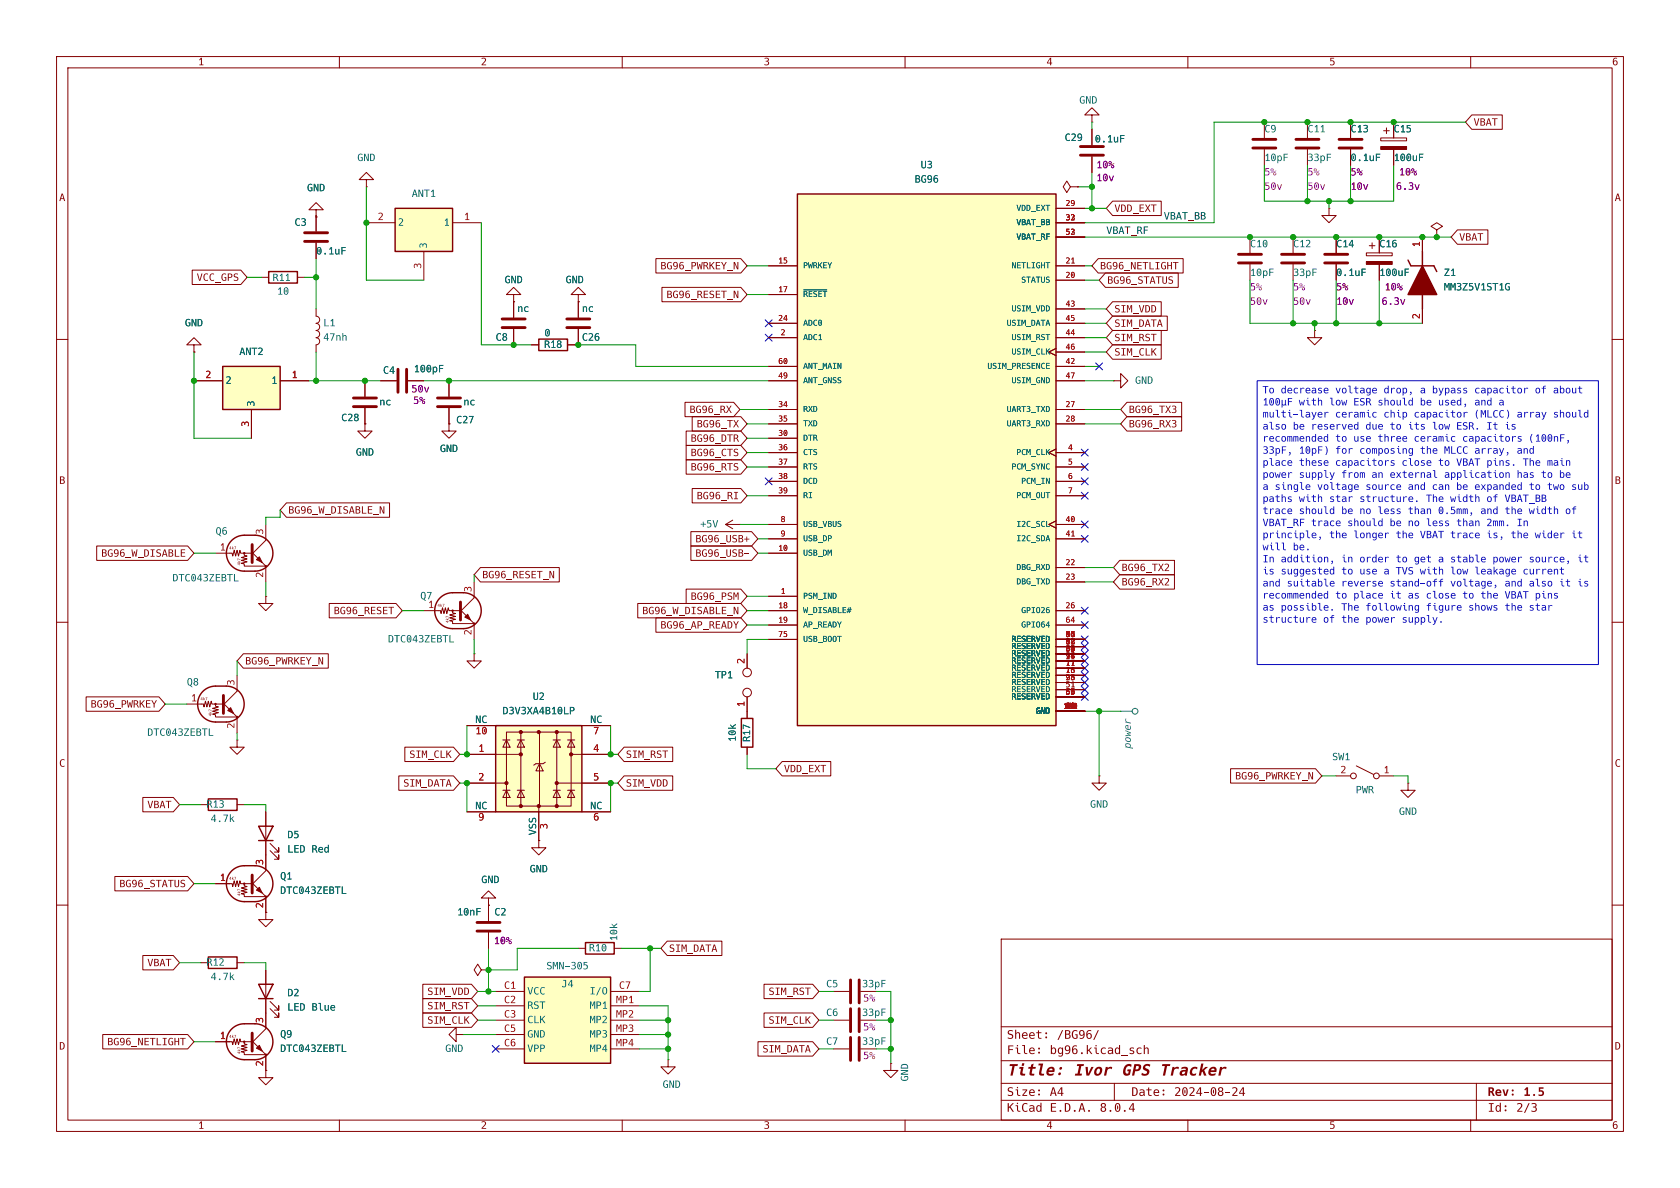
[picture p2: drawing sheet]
<svg xmlns="http://www.w3.org/2000/svg" width="297mm" height="210mm" viewBox="0 0 297 210" stroke-linecap="round" stroke-linejoin="round" font-family="sans-serif">
<defs><g id="words">
<g font-size="2.8" fill="#840000">
<text x="178" y="191">Title:</text>
<text x="189.8" y="191">Ivor</text>
<text x="198.2" y="191">GPS Tracker</text>
</g>
<g font-size="2.1" fill="#840000">
<text x="178" y="184.2">Sheet:</text>
<text x="186.8" y="184.2">/BG96/</text>
<text x="178" y="186.9">File:</text>
<text x="185.6" y="186.9">bg96.kicad_sch</text>
<text x="178" y="197.1">KiCad</text>
<text x="178" y="194.3">Size:</text>
<text x="185.6" y="197.1">E.D.A.</text>
<text x="185.6" y="194.3">A4</text>
<text x="194.4" y="197.1">8.0.4</text>
<text x="200" y="194.3">Date:</text>
<text x="207.6" y="194.3">2024-08-24</text>
<text x="263" y="194.3">Rev:</text>
<text x="263" y="197.1">Id:</text>
<text x="268.1" y="197.1">2/3</text>
<text x="269.3" y="194.3">1.5</text>
</g>
<g font-size="1.8" fill="#840000">
<text x="35" y="12.1">1</text>
<text x="85" y="12.1">2</text>
<text x="135" y="12.1">3</text>
<text x="185" y="12.1">4</text>
<text x="235" y="12.1">5</text>
<text x="285" y="12.1">6</text>
<text x="260.5" y="22.7">VBAT</text>
<text x="10.5" y="36.1">A</text>
<text x="197" y="38">VDD_EXT</text>
<text x="285.5" y="36.1">A</text>
<text x="258" y="43.1">VBAT</text>
<text x="34.8" y="50.2">VCC_GPS</text>
<text x="116.7" y="48.1">BG96_PWRKEY_N</text>
<text x="117.8" y="53.2">BG96_RESET_N</text>
<text x="194.5" y="48.1">BG96_NETLIGHT</text>
<text x="195.7" y="50.7">BG96_STATUS</text>
<text x="197" y="58.3">SIM_DATA</text>
<text x="197" y="55.8">SIM_VDD</text>
<text x="197" y="63.4">SIM_CLK</text>
<text x="197" y="60.8">SIM_RST</text>
<text x="121.9" y="73.5">BG96_RX</text>
<text x="123.2" y="76.1">BG96_TX</text>
<text x="199.5" y="76.1">BG96_RX3</text>
<text x="199.5" y="73.5">BG96_TX3</text>
<text x="122.1" y="81.2">BG96_CTS</text>
<text x="122.1" y="78.6">BG96_DTR</text>
<text x="122.1" y="83.7">BG96_RTS</text>
<text x="10.5" y="86.1">B</text>
<text x="123.2" y="88.8">BG96_RI</text>
<text x="285.5" y="86.1">B</text>
<text x="51" y="91.3">BG96_W_DISABLE_N</text>
<text x="17.9" y="98.9">BG96_W_DISABLE</text>
<text x="122.9" y="96.4">BG96_USB+</text>
<text x="122.9" y="98.9">BG96_USB-</text>
<text x="198.3" y="101.5">BG96_TX2</text>
<text x="85.2" y="102.7">BG96_RESET_N</text>
<text x="122.1" y="106.6">BG96_PSM</text>
<text x="198.3" y="104">BG96_RX2</text>
<text x="59" y="109.1">BG96_RESET</text>
<text x="113.5" y="109.1">BG96_W_DISABLE_N</text>
<text x="116.7" y="111.6">BG96_AP_READY</text>
<text x="43.3" y="118">BG96_PWRKEY_N</text>
<text x="16" y="125.6">BG96_PWRKEY</text>
<text x="10.5" y="136.1">C</text>
<text x="72.4" y="134.5">SIM_CLK</text>
<text x="110.6" y="134.5">SIM_RST</text>
<text x="138.6" y="137">VDD_EXT</text>
<text x="285.5" y="136.1">C</text>
<text x="26" y="143.4">VBAT</text>
<text x="71.3" y="139.6">SIM_DATA</text>
<text x="110.6" y="139.6">SIM_VDD</text>
<text x="218.3" y="138.3">BG96_PWRKEY_N</text>
<text x="21.1" y="157.4">BG96_STATUS</text>
<text x="26" y="171.3">VBAT</text>
<text x="118.3" y="168.8">SIM_DATA</text>
<text x="75.5" y="178.9">SIM_RST</text>
<text x="75.5" y="176.4">SIM_VDD</text>
<text x="135.9" y="176.4">SIM_RST</text>
<text x="19" y="185.3">BG96_NETLIGHT</text>
<text x="75.5" y="181.5">SIM_CLK</text>
<text x="135.9" y="181.5">SIM_CLK</text>
<text x="10.5" y="186.1">D</text>
<text x="134.8" y="186.6">SIM_DATA</text>
<text x="285.5" y="186.1">D</text>
<text x="35" y="200.1">1</text>
<text x="85" y="200.1">2</text>
<text x="135" y="200.1">3</text>
<text x="185" y="200.1">4</text>
<text x="235" y="200.1">5</text>
<text x="285" y="200.1">6</text>
</g>
<g font-size="1.8" fill="#006464">
<text x="190.8" y="18.8">GND</text>
<text x="223.5" y="23.9">C9</text>
<text x="231.1" y="23.9">C11</text>
<text x="238.8" y="23.9">C13</text>
<text x="246.4" y="23.9">C15</text>
<text x="63.2" y="29">GND</text>
<text x="188.2" y="25.4">C29</text>
<text x="193.5" y="25.7">0.1uF</text>
<text x="223.5" y="29">10pF</text>
<text x="231.1" y="29">33pF</text>
<text x="238.8" y="29">0.1uF</text>
<text x="246.4" y="29">100uF</text>
<text x="54.3" y="34.3">GND</text>
<text x="72.8" y="35.3">ANT1</text>
<text x="161.7" y="32.8">BG96</text>
<text x="162.8" y="30.3">U3</text>
<text x="52.1" y="40.4">C3</text>
<text x="70.4" y="40.4">2</text>
<text x="78.4" y="40.4">1</text>
<text x="55.9" y="45.5">0.1uF</text>
<text x="76" y="43.9" transform="rotate(-90 76 43.9)">3</text>
<text x="221" y="44.2">C10</text>
<text x="228.6" y="44.2">C12</text>
<text x="236.2" y="44.2">C14</text>
<text x="243.8" y="44.2">C16</text>
<text x="48.2" y="50.2">R11</text>
<text x="49" y="52.6">10</text>
<text x="89.2" y="50.6">GND</text>
<text x="100" y="50.6">GND</text>
<text x="221" y="49.3">10pF</text>
<text x="228.6" y="49.3">33pF</text>
<text x="236.2" y="49.3">0.1uF</text>
<text x="243.8" y="49.3">100uF</text>
<text x="255.3" y="49.3">Z1</text>
<text x="255.3" y="51.9">MM3Z5V1ST1G</text>
<text x="32.7" y="58.2">GND</text>
<text x="57.1" y="58.2">L1</text>
<text x="91.4" y="55.7">nc</text>
<text x="96.2" y="60">0</text>
<text x="102.9" y="55.7">nc</text>
<text x="42.3" y="63.3">ANT2</text>
<text x="57.1" y="60.7">47nh</text>
<text x="87.6" y="60.7">C8</text>
<text x="96.2" y="62">R18</text>
<text x="102.9" y="60.7">C26</text>
<text x="39.9" y="68.4">2</text>
<text x="45.5" y="71.9" transform="rotate(-90 45.5 71.9)">3</text>
<text x="48" y="68.4">1</text>
<text x="67.7" y="66.6">C4</text>
<text x="73.1" y="66.3">100pF</text>
<text x="200.7" y="68.4">GND</text>
<text x="60.3" y="75">C28</text>
<text x="67.1" y="72.2">nc</text>
<text x="80.6" y="75.3">C27</text>
<text x="81.9" y="72.2">nc</text>
<text x="62.9" y="81.1">GND</text>
<text x="77.8" y="80.4">GND</text>
<text x="38.1" y="95">Q6</text>
<text x="123.8" y="93.8">+5V</text>
<text x="30.5" y="103.3">DTC043ZEBTL</text>
<text x="74.3" y="106.5">Q7</text>
<text x="68.6" y="114.1">DTC043ZEBTL</text>
<text x="33" y="121.7">Q8</text>
<text x="94.2" y="124.2">U2</text>
<text x="126.4" y="120.4">TP1</text>
<text x="26" y="130.6">DTC043ZEBTL</text>
<text x="84" y="128">NC</text>
<text x="88.8" y="126.8">D3V3XA4B10LP</text>
<text x="104.3" y="128">NC</text>
<text x="130.6" y="131.1" transform="rotate(-90 130.6 131.1)">10k</text>
<text x="133.1" y="131.1" transform="rotate(-90 133.1 131.1)">R17</text>
<text x="235.5" y="134.9">SW1</text>
<text x="36.5" y="143.3">R13</text>
<text x="84" y="143.3">NC</text>
<text x="104.3" y="143.3">NC</text>
<text x="192.7" y="143.3">GND</text>
<text x="239.7" y="140.8">PWR</text>
<text x="37.2" y="145.8">4.7k</text>
<text x="50.8" y="148.7">D5</text>
<text x="95" y="147.7" transform="rotate(-90 95 147.7)">VSS</text>
<text x="247.3" y="144.6">GND</text>
<text x="49.5" y="156">Q1</text>
<text x="50.8" y="151.2">LED Red</text>
<text x="93.6" y="154.7">GND</text>
<text x="49.5" y="158.5">DTC043ZEBTL</text>
<text x="85.1" y="156.6">GND</text>
<text x="80.8" y="162.3">10nF</text>
<text x="87.4" y="162.3">C2</text>
<text x="109.6" y="166.4" transform="rotate(-90 109.6 166.4)">10k</text>
<text x="36.5" y="171.2">R12</text>
<text x="37.2" y="173.8">4.7k</text>
<text x="96.6" y="171.9">SMN-305</text>
<text x="104.1" y="168.7">R10</text>
<text x="50.8" y="176.6">D2</text>
<text x="50.8" y="179.2">LED Blue</text>
<text x="93.2" y="176.3">VCC</text>
<text x="93.2" y="178.9">RST</text>
<text x="99.3" y="175">J4</text>
<text x="104.2" y="176.3">I/O</text>
<text x="104.2" y="178.9">MP1</text>
<text x="146" y="175">C5</text>
<text x="152.4" y="175">33pF</text>
<text x="49.5" y="183.9">Q9</text>
<text x="93.2" y="181.4">CLK</text>
<text x="93.2" y="183.9">GND</text>
<text x="104.2" y="181.4">MP2</text>
<text x="104.2" y="183.9">MP3</text>
<text x="146" y="185.2">C7</text>
<text x="146" y="180.1">C6</text>
<text x="152.4" y="185.2">33pF</text>
<text x="152.4" y="180.1">33pF</text>
<text x="49.5" y="186.5">DTC043ZEBTL</text>
<text x="78.7" y="186.5">GND</text>
<text x="93.2" y="186.5">VPP</text>
<text x="104.2" y="186.5">MP4</text>
<text x="161.1" y="191.2" transform="rotate(-90 161.1 191.2)">GND</text>
<text x="117.1" y="192.8">GND</text>
</g>
<g font-size="1.8" fill="#840084">
<text x="193.8" y="30.3">10%</text>
<text x="193.8" y="32.5">10v</text>
<text x="223.5" y="31.5">5%</text>
<text x="223.5" y="34.1">50v</text>
<text x="231.1" y="31.5">5%</text>
<text x="231.1" y="34.1">50v</text>
<text x="238.8" y="31.5">5%</text>
<text x="238.8" y="34.1">10v</text>
<text x="246.8" y="34.1">6.3v</text>
<text x="247.3" y="31.5">10%</text>
<text x="221" y="51.9">5%</text>
<text x="228.6" y="51.9">5%</text>
<text x="236.2" y="51.9">5%</text>
<text x="244.8" y="51.9">10%</text>
<text x="221" y="54.4">50v</text>
<text x="228.6" y="54.4">50v</text>
<text x="236.2" y="54.4">10v</text>
<text x="244.2" y="54.4">6.3v</text>
<text x="72.7" y="69.9">50v</text>
<text x="73" y="71.9">5%</text>
<text x="87.3" y="167.4">10%</text>
<text x="152.6" y="177.6">5%</text>
<text x="152.6" y="182.7">5%</text>
<text x="152.6" y="187.7">5%</text>
</g>
<g font-size="1.8" fill="#a90000">
<text x="66.8" y="39.1">2</text>
<text x="82" y="39.1">1</text>
<text x="74.7" y="47.5" transform="rotate(-90 74.7 47.5)">3</text>
<text x="251.2" y="43.7" transform="rotate(-90 251.2 43.7)">1</text>
<text x="251.2" y="56.4" transform="rotate(-90 251.2 56.4)">2</text>
<text x="36.3" y="67.1">2</text>
<text x="51.5" y="67.1">1</text>
<text x="44.2" y="75.5" transform="rotate(-90 44.2 75.5)">3</text>
<text x="46.7" y="94.5" transform="rotate(-90 46.7 94.5)">3</text>
<text x="38.8" y="97.5">1</text>
<text x="46.7" y="102.1" transform="rotate(-90 46.7 102.1)">2</text>
<text x="75.7" y="107.7">1</text>
<text x="83.6" y="104.7" transform="rotate(-90 83.6 104.7)">3</text>
<text x="83.6" y="112.3" transform="rotate(-90 83.6 112.3)">2</text>
<text x="131.8" y="117.4" transform="rotate(-90 131.8 117.4)">2</text>
<text x="33.8" y="124.2">1</text>
<text x="41.7" y="121.2" transform="rotate(-90 41.7 121.2)">3</text>
<text x="131.8" y="125" transform="rotate(-90 131.8 125)">1</text>
<text x="41.7" y="128.8" transform="rotate(-90 41.7 128.8)">2</text>
<text x="84" y="130.6">10</text>
<text x="84.6" y="133.1">1</text>
<text x="104.9" y="133.1">4</text>
<text x="237" y="136.9">2</text>
<text x="244.6" y="136.9">1</text>
<text x="84.6" y="138.2">2</text>
<text x="104.9" y="138.2">5</text>
<text x="38.8" y="156">1</text>
<text x="46.7" y="152.9" transform="rotate(-90 46.7 152.9)">3</text>
<text x="46.7" y="160.6" transform="rotate(-90 46.7 160.6)">2</text>
<text x="89.1" y="175">C1</text>
<text x="89.1" y="177.5">C2</text>
<text x="108.9" y="177.5">MP1</text>
<text x="109.4" y="175">C7</text>
<text x="38.8" y="183.9">1</text>
<text x="46.7" y="180.9" transform="rotate(-90 46.7 180.9)">3</text>
<text x="89.1" y="180.1">C3</text>
<text x="89.1" y="182.6">C5</text>
<text x="89.1" y="185.2">C6</text>
<text x="108.9" y="180.1">MP2</text>
<text x="108.9" y="182.6">MP3</text>
<text x="108.9" y="185.2">MP4</text>
<text x="46.7" y="188.5" transform="rotate(-90 46.7 188.5)">2</text>
</g>
<g font-size="1.8" fill="#0f0f0f">
<text x="195.6" y="41.6">VBAT_RF</text>
<text x="205.7" y="39">VBAT_BB</text>
</g>
<g font-size="1.8" fill="#0000c2">
<text x="223.2" y="70.4">To decrease</text>
<text x="244.6" y="70.4">drop,</text>
<text x="251" y="70.4">a bypass</text>
<text x="260.6" y="70.4">capacitor</text>
<text x="274.5" y="70.4">about</text>
<text x="231.8" y="76.8">reserved</text>
<text x="235" y="72.5">low</text>
<text x="236" y="74.6">ceramic</text>
<text x="241.4" y="76.8">due</text>
<text x="249.9" y="74.6">capacitor</text>
<text x="253.1" y="76.8">low</text>
<text x="254.2" y="72.5">used,</text>
<text x="260.6" y="72.5">and</text>
<text x="223.2" y="78.9">recommended</text>
<text x="223.2" y="83.2">place</text>
<text x="236" y="83.2">capacitors</text>
<text x="240.3" y="81">composing</text>
<text x="243.5" y="78.9">three</text>
<text x="247.8" y="83.2">close</text>
<text x="249.9" y="78.9">ceramic</text>
<text x="257.4" y="83.2">VBAT pins.</text>
<text x="258.5" y="78.9">capacitors</text>
<text x="268.1" y="81">and</text>
<text x="269.2" y="83.2">The main</text>
<text x="223.2" y="87.4">a single</text>
<text x="229.6" y="85.3">supply</text>
<text x="245.7" y="85.3">external</text>
<text x="248.9" y="87.4">and</text>
<text x="257.4" y="87.4">be</text>
<text x="260.6" y="87.4">expanded</text>
<text x="268.1" y="85.3">has</text>
<text x="277.7" y="87.4">sub</text>
<text x="223.2" y="96">principle,</text>
<text x="239.2" y="96">longer</text>
<text x="254.2" y="91.7">0.5mm,</text>
<text x="261.7" y="91.7">and</text>
<text x="262.8" y="93.8">2mm. In</text>
<text x="262.8" y="96">is,</text>
<text x="271.3" y="96">wider</text>
<text x="228.6" y="98.1">be.</text>
<text x="240.3" y="100.2">order</text>
<text x="223.2" y="104.5">and</text>
<text x="223.2" y="106.6">recommended</text>
<text x="226.4" y="102.4">suggested</text>
<text x="239.2" y="106.6">place</text>
<text x="245.7" y="104.5">stand-off</text>
<text x="252.1" y="106.6">close</text>
<text x="256.4" y="102.4">low</text>
<text x="266" y="104.5">and</text>
<text x="270.3" y="104.5">also</text>
<text x="259.6" y="108.8">shows</text>
</g>
<text font-size="1.8" fill="#484848" x="200.4" y="132.3" transform="rotate(-90 200.4 132.3)">power</text>
<g font-size="1.4" fill="#006464">
<text x="179.7" y="37.7">VDD_EXT</text>
<text x="179.7" y="40.2">VBAT_BB</text>
<text x="142" y="47.8">PWRKEY</text>
<text x="178.8" y="47.8">NETLIGHT</text>
<text x="179.7" y="42.8">VBAT_RF</text>
<text x="142" y="52.9">~{RESET}</text>
<text x="180.5" y="50.4">STATUS</text>
<text x="142" y="58">ADC0</text>
<text x="178" y="58">USIM_DATA</text>
<text x="178.8" y="55.5">USIM_VDD</text>
<text x="142" y="60.5">ADC1</text>
<text x="142" y="65.6">ANT_MAIN</text>
<text x="174.6" y="65.6">USIM_PRESENCE</text>
<text x="178.8" y="60.5">USIM_RST</text>
<text x="178.8" y="63.1">USIM_CLK</text>
<text x="142" y="68.2">ANT_GNSS</text>
<text x="178.8" y="68.2">USIM_GND</text>
<text x="142" y="73.2">RXD</text>
<text x="142" y="75.8">TXD</text>
<text x="178" y="73.2">UART3_TXD</text>
<text x="178" y="75.8">UART3_RXD</text>
<text x="142" y="78.3">DTR</text>
<text x="142" y="80.9">CTS</text>
<text x="142" y="83.4">RTS</text>
<text x="178.8" y="83.4">PCM_SYNC</text>
<text x="179.7" y="80.9">PCM_CLK</text>
<text x="142" y="85.9">DCD</text>
<text x="142" y="88.5">RI</text>
<text x="179.7" y="88.5">PCM_OUT</text>
<text x="180.5" y="85.9">PCM_IN</text>
<text x="142" y="93.6">USB_VBUS</text>
<text x="179.7" y="93.6">I2C_SCL</text>
<text x="142" y="98.6">USB_DM</text>
<text x="142" y="96.1">USB_DP</text>
<text x="179.7" y="101.2">DBG_RXD</text>
<text x="179.7" y="96.1">I2C_SDA</text>
<text x="142" y="106.3">PSM_IND</text>
<text x="179.7" y="103.7">DBG_TXD</text>
<text x="142" y="108.8">W_DISABLE#</text>
<text x="142" y="111.3">AP_READY</text>
<text x="142" y="113.9">USB_BOOT</text>
<text x="178.8" y="113.9">RESERVED</text>
<text x="180.5" y="108.8">GPIO26</text>
<text x="180.5" y="111.3">GPIO64</text>
<text x="178.8" y="119">RESERVED</text>
<text x="178.8" y="115.1">RESERVED</text>
<text x="178.8" y="117.7">RESERVED</text>
<text x="178.8" y="116.4">RESERVED</text>
<text x="178.8" y="120.2">RESERVED</text>
<text x="178.8" y="121.5">RESERVED</text>
<text x="178.8" y="122.8">RESERVED</text>
<text x="178.8" y="124">RESERVED</text>
<text x="183.1" y="126.6">GND</text>
</g>
<g font-size="1.4" fill="#a90000">
<text x="188.4" y="36.6">29</text>
<text x="188.4" y="39.1">32</text>
<text x="188.4" y="41.7">52</text>
<text x="189.2" y="39.1">3</text>
<text x="189.2" y="41.7">3</text>
<text x="137.6" y="46.7">15</text>
<text x="188.4" y="46.7">21</text>
<text x="137.6" y="51.8">17</text>
<text x="188.4" y="49.3">20</text>
<text x="137.6" y="56.9">24</text>
<text x="138" y="59.4">2</text>
<text x="188.4" y="54.4">43</text>
<text x="188.4" y="59.4">44</text>
<text x="188.4" y="56.9">45</text>
<text x="137.6" y="64.5">60</text>
<text x="188.4" y="64.5">42</text>
<text x="188.4" y="62">46</text>
<text x="137.6" y="67.1">49</text>
<text x="188.4" y="67.1">47</text>
<text x="137.6" y="77.2">30</text>
<text x="137.6" y="72.1">34</text>
<text x="137.6" y="74.7">35</text>
<text x="188.4" y="72.1">27</text>
<text x="188.4" y="74.7">28</text>
<text x="137.6" y="79.8">36</text>
<text x="137.6" y="82.3">37</text>
<text x="188.8" y="79.8">4</text>
<text x="188.8" y="82.3">5</text>
<text x="137.6" y="84.8">38</text>
<text x="137.6" y="87.4">39</text>
<text x="188.8" y="84.8">6</text>
<text x="188.8" y="87.4">7</text>
<text x="138" y="92.5">8</text>
<text x="138" y="95">9</text>
<text x="188.4" y="92.5">40</text>
<text x="188.4" y="95">41</text>
<text x="137.6" y="97.5">10</text>
<text x="188.4" y="100.1">22</text>
<text x="137.6" y="107.7">18</text>
<text x="138" y="105.2">1</text>
<text x="188.4" y="102.6">23</text>
<text x="188.4" y="107.7">26</text>
<text x="137.6" y="110.2">19</text>
<text x="137.6" y="112.8">75</text>
<text x="188.4" y="112.8">16</text>
<text x="188.4" y="110.2">64</text>
<text x="189.2" y="112.8">5</text>
<text x="188.4" y="117.9">11</text>
<text x="188.4" y="114">12</text>
<text x="188.4" y="119.1">13</text>
<text x="188.4" y="116.6">14</text>
<text x="188.4" y="115.3">99</text>
<text x="189.2" y="115.3">5</text>
<text x="189.2" y="114">8</text>
<text x="188.4" y="121.7">51</text>
<text x="188.4" y="125.5">61</text>
<text x="188.4" y="122.9">65</text>
<text x="188.4" y="120.4">98</text>
<text x="188.4" y="125.5">891</text>
<text x="188.8" y="125.5">35</text>
<text x="189.2" y="122.9">7</text>
<text x="189.2" y="125.5">1</text>
<text x="189.2" y="125.5">4</text>
</g>
<g font-size=".7" fill="#840000">
<text x="40.5" y="97.3">4k7</text>
<text x="42.7" y="100" transform="rotate(-90 42.7 100)">4k7</text>
<text x="77.3" y="107.5">4k7</text>
<text x="79.5" y="110.1" transform="rotate(-90 79.5 110.1)">4k7</text>
<text x="35.4" y="124">4k7</text>
<text x="37.6" y="126.6" transform="rotate(-90 37.6 126.6)">4k7</text>
<text x="40.5" y="155.7">4k7</text>
<text x="42.7" y="158.4" transform="rotate(-90 42.7 158.4)">4k7</text>
<text x="40.5" y="183.7">4k7</text>
<text x="42.7" y="186.3" transform="rotate(-90 42.7 186.3)">4k7</text>
</g>
</g></defs>
<g fill="none" stroke="#840000" stroke-width=".18">
<path d="M10 10h277v190h-277zM12 12h273v186h-273zM60 10v2M110 10v2M160 10v2M210 10v2M260 10v2M10 60h2M285 60h2M10 110h2M285 110h2M10 160h2"/>
<path d="M285 160h2M177 166h108v32h-108zM60 198v2M110 198v2M160 198v2M210 198v2M260 198v2"/>
</g>
<g fill="#840000">
<path d="M219.7 192.2h.2v1h.2v.2h-.2v.3h-.2v-.3h-.6v-.2h.6v-.8l-.5 .8h-.1z"/>
<circle cx="205.7" cy="192.8" r=".17"/>
<circle cx="205.7" cy="193.5" r=".17"/>
</g>
<path d="M177 194.5h108" fill="none" stroke="#840000" stroke-width=".18"/>
<g fill="#840000">
<path d="M200.2 195h.2v1h.2v.2h-.2v.3h-.2v-.3h-.6v-.2h.6v-.8l-.5 .8h-.1z"/>
<circle cx="192.5" cy="196.4" r=".17"/>
</g>
<path d="M177 191.5h108" fill="none" stroke="#840000" stroke-width=".18"/>
<g fill="#840000">
<path d="M272 192.2h.9v.3h-.6v.2a.55 .55 0 0 1 .7 .7 .55 .55 0 0 1-.9 .3l-.1-.3a.33 .33 0 0 0 .5 .1 .33 .33 0 0 0 0-.5l-.5 .1z"/>
<path d="M270.8 195a.5 .5 0 0 1 .6 0 .5 .5 0 0 1 .2 .6l-.2 .1a.5 .5 0 0 1 .2 .7 .5 .5 0 0 1-.8 .1l-.1-.2a.38 .38 0 0 0 .6 .1 .38 .38 0 0 0 0-.6h-.3v-.2a.29 .29 0 0 0 .4 0 .29 .29 0 0 0 0-.4h-.6z"/>
<circle cx="183.7" cy="192.8" r=".17"/>
<circle cx="183.7" cy="193.5" r=".17"/>
<circle cx="266.2" cy="195.6" r=".17"/>
<circle cx="266.2" cy="196.3" r=".17"/>
</g>
<path d="M177 187.5h108" fill="none" stroke="#840000" stroke-width=".18"/>
<g fill="#840000">
<path d="M180.7 188h.4l-.1 .4h-.4z"/>
<path d="M185.3 188.8a.65 .65 0 0 1 .9-.2 .65 .65 0 0 1 .2 .9h-1a.54 .54 0 0 0 .9 .2l-.1 .4a.73 .73 0 0 1-.9 0 .73 .73 0 0 1-.3-.8l1.1-.1a.31 .31 0 0 0-.3-.3 .31 .31 0 0 0-.4 .3h-.3z"/>
<path d="M195.5 188.6h.3v.2l.3-.2h.4h.1l-.1 .4a.5 .5 0 0 0-.5-.1 .5 .5 0 0 0-.3 .5l-.1 .7h-.4z"/>
<path d="M215.7 188.6h.4l-.1 .2 .4-.2h.3h.1v.4a.5 .5 0 0 0-.6-.1 .5 .5 0 0 0-.3 .5l-.1 .7h-.4z"/>
<path d="M182.1 185.3a.51 .51 0 0 1 .6-.1 .51 .51 0 0 1 .2 .6h-.8l.2 .3h.6v.2a.61 .61 0 0 1-.7 0 .61 .61 0 0 1-.3-.7h.8a.31 .31 0 0 0-.3-.3 .31 .31 0 0 0-.3 .3h-.2z"/>
<path d="M201.1 185.3l.5-.1h.2v.2a.42 .42 0 0 0-.6 .1 .42 .42 0 0 0 0 .5 .42 .42 0 0 0 .6 .1 .37 .37 0 0 1-.6 .2 .67 .67 0 0 1-.1-1z"/>
<path d="M202.2 184.7h.2v.7l.3-.2 .3 .1 .1 1h-.2v-.7a.26 .26 0 0 0-.3-.3 .26 .26 0 0 0-.2 .4v.6h-.2z"/>
<circle cx="187.5" cy="188.9" r=".25"/>
<circle cx="187.3" cy="189.8" r=".25"/>
<circle cx="183.7" cy="185.4" r=".17"/>
<circle cx="183.7" cy="186.1" r=".17"/>
</g>
<path d="M177 181.5h108" fill="none" stroke="#840000" stroke-width=".18"/>
<g fill="#840000">
<path d="M194.1 182.1h.2l-.8 1.7h-.2z"/>
<circle cx="185" cy="182.7" r=".17"/>
<circle cx="185" cy="183.4" r=".17"/>
</g>
<path d="M231.1 21.6v2.8M231.1 26.4v2.8M197 191.5v3M261 191.5v6.5" fill="none" stroke="#840000" stroke-width=".18"/>
<path d="M229.1 26.2h4.1M229.1 24.6h4.1" fill="none" stroke="#840000" stroke-width=".51"/>
<path d="M69.8 36.8h10.2v7.7h-10.2z" fill="#ffffc2"/>
<path d="M69.8 36.8h10.2v7.7h-10.2zM95.2 59.9h5.1v2.1h-5.1zM248.9 46l.5 1h4.1l.5 1M251.5 44.5v2.5M251.5 52.1v2.5" fill="none" stroke="#840000" stroke-width=".25"/>
<g fill="none" stroke="#840000" stroke-width=".18">
<path d="M55.9 38.1v2.8M64.8 31.8h1.2l-1.2-1.3-1.3 1.3h1.3v1.2M64.8 33h.1M64.8 39.4h5M80 39.4h5.1M234.9 36.8v1.3h1.3l-1.3 1.3-1.2-1.3h1.2M234.9 36.8h.1M55.9 42.9v2.8M74.9 44.5v5M90.8 52.1h1.3l-1.3-1.3-1.3 1.3h1.3v1.2M90.8 53.3h.1M90.8 53.3v2.8"/>
<path d="M90.8 58.2v2.8M251.5 41.9v2.6M251.5 54.6v2.6M254 40.6l1-.6-1-.6-1 .6 1 .6v1.3M254 41.9h.1M94 61h1.2M100.3 61h1.3"/>
</g>
<path d="M53.8 42.7h4.1M53.8 41.1h4.1M88.8 57.9h4M88.8 56.4h4" fill="none" stroke="#840000" stroke-width=".51"/>
<path d="M251.5 47l2.5 5.1h-5.1z" fill="#840000" stroke="#840000" stroke-width=".25"/>
<path d="M60.4 43.7h.7v.1h-.6v.4h.6v.2h-.6v.6h-.1z" fill="#006464"/>
<path d="M55.9 37.1h1.2l-1.2-1.3-1.3 1.3h1.3v1.3M55.9 38.4h.1M244.1 24.4h4.6v.5h-4.6zM244.6 23.1h1M245.1 22.6v1M246.4 21.6v2.8M246.4 26.4v2.8" fill="none" stroke="#840000" stroke-width=".18"/>
<path d="M244.1 25.9h4.6v.5h-4.6z" fill="#840000" stroke="#840000" stroke-width=".18"/>
<path d="M250.1 32.6h.1l.3 .8 .3-.8h.2l-.4 .9h-.2z" fill="#840084"/>
<path d="M238.8 21.6v2.8M238.8 26.4v2.8M64.5 74.9v1.3h1.3l-1.3 1.3-1.3-1.3h1.3M64.5 74.9h.1M79.4 74.9v1.3h1.2l-1.2 1.3-1.3-1.3h1.3M79.4 74.9h.1" fill="none" stroke="#840000" stroke-width=".18"/>
<path d="M236.7 26.2h4.1M236.7 24.6h4.1" fill="none" stroke="#840000" stroke-width=".51"/>
<path d="M243.2 27.2h.8v.1h-.6v.4h.5v.2h-.5v.6h-.2z" fill="#006464"/>
<path d="M62.5 71.9h4M62.5 70.4h4" fill="none" stroke="#840000" stroke-width=".51"/>
<path d="M241.6 44.7h4.5v.5h-4.5zM242.1 43.4h1M242.6 42.9v1M243.8 41.9v2.8M243.8 46.7v2.8M64.5 67.3v2.8M64.5 72.1v2.8" fill="none" stroke="#840000" stroke-width=".18"/>
<path d="M241.6 46.2h4.5v.5h-4.5z" fill="#840000" stroke="#840000" stroke-width=".18"/>
<path d="M247.5 52.9h.2l.3 .8 .3-.8h.1l-.3 1h-.2z" fill="#840084"/>
<path d="M47.5 48h5.1v2h-5.1z" fill="none" stroke="#840000" stroke-width=".25"/>
<path d="M46.2 49h1.3M52.6 49h1.2M236.2 41.9v2.8M236.2 46.7v2.8" fill="none" stroke="#840000" stroke-width=".18"/>
<path d="M234.2 46.5h4.1M234.2 45h4.1" fill="none" stroke="#840000" stroke-width=".51"/>
<path d="M240.7 47.5h.8v.1h-.6v.5h.5v.1h-.5v.6h-.2z" fill="#006464"/>
<g fill="none" stroke="#840000" stroke-width=".18">
<path d="M55.9 55.9a.64 .64 0 0 1 .6 .6 .64 .64 0 0 1-.6 .7 .64 .64 0 0 1 .6 .6 .64 .64 0 0 1-.6 .6 .64 .64 0 0 1 .6 .7 .64 .64 0 0 1-.6 .6 .63 .63 0 0 1 .6 .6 .63 .63 0 0 1-.6 .7v1.2M55.9 54.6v1.3M236.2 137.2h2.6M239.8 135.4l3 1.5M243.8 137.2h2.6M248.9 138.4v1.3h1.3l-1.3 1.3-1.3-1.3h1.3M248.9 138.4h.1"/>
<circle cx="239.3" cy="137.2" r=".51"/>
<circle cx="243.3" cy="137.2" r=".51"/>
</g>
<path d="M39.4 64.8h10.1v7.6h-10.1z" fill="#ffffc2"/>
<path d="M39.4 64.8h10.1v7.6h-10.1zM40.9 95.6a3.2 3.2 0 0 1 2.3-1h1.9a3.2 3.2 0 0 1 3.1 3.2 3.2 3.2 0 0 1-3.1 3.2h-1.9a3.2 3.2 0 0 1-2.9-2 3.2 3.2 0 0 1 .6-3.4zM36.8 141.2h5.1v2.1h-5.1z" fill="none" stroke="#840000" stroke-width=".25"/>
<g fill="none" stroke="#840000" stroke-width=".18">
<path d="M34.3 61h1.3l-1.3-1.3-1.3 1.3h1.3v1.2M34.3 62.2h.1M34.3 67.3h5.1M44.4 72.4v5.1M49.5 67.3h5.1M38.1 97.8h2.9l.1 .5 .3-1 .3 1 .2-1 .3 1 .2-1 .1 .5h1.9M44.4 97.5l2.6 2.6h-3.8v-.4l-.5-.1 1-.3-1-.2 1-.3-1-.2 1-.3-.5-.1v-.4M47 92.7v2.8l-2.6 2.5M47 100.3v2.6M194.3 137.2v1.2h1.3l-1.3 1.3-1.3-1.3h1.3M194.3 137.2h.1M35.6 142.2h1.2"/>
<path d="M41.9 142.2h1.3"/>
<circle cx="43.2" cy="97.8" r=".13"/>
<circle cx="47" cy="100.1" r=".13"/>
</g>
<path d="M44.6 96.3v3.1z" fill="#840000" stroke="#840000" stroke-width=".51"/>
<path d="M45.3 98.9l.5-.5 .6 1z" fill="#840000" stroke="#840000" stroke-width=".18"/>
<path d="M40.6 144h.2v.7l.4-.4h.2l-.4 .4 .5 .6h-.2l-.4-.5-.1 .1v.4h-.2z" fill="#006464"/>
<g fill="none" stroke="#840000" stroke-width=".18">
<path d="M38.1 156.2h2.9l.1 .5 .3-1 .3 1 .2-1 .3 1 .2-1 .1 .5h1.9M44.4 156l2.6 2.5h-3.8v-.4l-.5-.1 1-.3-1-.2 1-.3-1-.2 1-.3-.5-.1v-.4M47 143.5v10.4l-2.6 2.6M47 158.8v2.5M47.8 150.4l1.5 1.5v-.8v.8h-.8M47.8 149.1l1.5 1.5v-.7v.7h-.8M47 161.3v1.3h1.3l-1.3 1.2-1.3-1.2h1.3M47 161.3h.1M47 171.5v7.6M47.8 178.3l1.5 1.5v-.7v.7h-.8M47.8 177l1.5 1.6v-.8v.8h-.8M47 189.2v1.3h1.3l-1.3 1.3-1.3-1.3h1.3"/>
<path d="M47 189.2h.1M80.6 182.9v-1.3l-1.2 1.3 1.2 1.3v-1.3h1.3M81.9 182.9h.1"/>
<circle cx="43.2" cy="156.2" r=".13"/>
<circle cx="47" cy="158.5" r=".13"/>
</g>
<path d="M40.9 154a3.2 3.2 0 0 1 2.3-1h1.9a3.2 3.2 0 0 1 3.1 3.2 3.2 3.2 0 0 1-3.1 3.2h-1.9a3.2 3.2 0 0 1-2.9-2 3.2 3.2 0 0 1 .6-3.4zM45.7 146.1h2.6l-1.3 2.5zM45.7 148.6h2.6M45.7 174h2.6l-1.3 2.5zM45.7 176.5h2.6" fill="none" stroke="#840000" stroke-width=".25"/>
<path d="M44.6 154.7v3.2z" fill="#840000" stroke="#840000" stroke-width=".51"/>
<path d="M45.3 157.4l.5-.6 .6 1.1z" fill="#840000" stroke="#840000" stroke-width=".18"/>
<path d="M58.5 177.8a.43 .43 0 0 1 .5-.1 .43 .43 0 0 1 .3 .5h-.7l.1 .3 .5-.1v.2a.52 .52 0 0 1-.6 0 .52 .52 0 0 1-.2-.5h.7a.26 .26 0 0 0-.3-.3 .26 .26 0 0 0-.2 .3h-.2z" fill="#006464"/>
<path d="M150.4 173.2v4.1M150.4 178.3v4.1M151.9 173.2v4.1M151.9 178.3v4.1M150.4 183.4v4.1M151.9 183.4v4.1" fill="none" stroke="#840000" stroke-width=".51"/>
<path d="M35.6 170.2h1.2M41.9 170.2h1.3M147.3 175.3h2.8M147.3 185.4h2.8M147.3 180.3h2.8" fill="none" stroke="#840000" stroke-width=".18"/>
<path d="M36.8 169.2h5.1v2h-5.1z" fill="none" stroke="#840000" stroke-width=".25"/>
<path d="M40.6 171.9h.2v.8l.4-.4h.2l-.4 .3 .5 .6h-.2l-.4-.5-.1 .2v.3h-.2z" fill="#006464"/>
<g fill="none" stroke="#840000" stroke-width=".18">
<path d="M128.3 92.7l1.2 .8M128.3 92.7h2.5M129.5 91.9l-1.2 .8M130.8 92.7h.1M132.1 115.6v2.5M41.9 130.8v1.3h1.3l-1.3 1.3-1.3-1.3h1.3M41.9 130.8h.1M132.1 123.2v2.5M47 179.1v2.8l-2.6 2.5M85.1 171.5l-.6-1.1-.7 1.1 .7 1 .6-1h1.3M86.4 171.5h.1M86.4 160v2.8"/>
<path d="M86.4 164.8v2.8M38.1 184.2h2.9l.1 .5 .3-1.1 .3 1.1 .2-1.1 .3 1.1 .2-1.1 .1 .6h1.9M44.4 183.9l2.6 2.5h-3.8v-.3l-.5-.2 1-.2-1-.3 1-.2-1-.3 1-.2-.5-.2v-.3M47 186.7v2.5M157.5 188v1.2h1.2l-1.2 1.3-1.3-1.3h1.3M157.5 188h.1"/>
<circle cx="132.1" cy="118.9" r=".76"/>
<circle cx="132.1" cy="122.4" r=".76"/>
<circle cx="43.2" cy="184.1" r=".13"/>
<circle cx="47" cy="186.4" r=".13"/>
</g>
<path d="M40.9 181.9a3.2 3.2 0 0 1 2.3-.9h1.9a3.2 3.2 0 0 1 3.1 3.2 3.2 3.2 0 0 1-3.1 3.1h-1.9a3.2 3.2 0 0 1-2.9-1.9 3.2 3.2 0 0 1 .6-3.5z" fill="none" stroke="#840000" stroke-width=".25"/>
<path d="M44.6 182.6v3.2z" fill="#840000" stroke="#840000" stroke-width=".51"/>
<path d="M45.3 185.3l.5-.5 .6 1z" fill="#840000" stroke="#840000" stroke-width=".18"/>
<path d="M84.3 163.1h4.1M84.3 164.6h4.1" fill="none" stroke="#840000" stroke-width=".51"/>
<path d="M92.7 172.7h15.2v15.3h-15.2z" fill="#ffffc2"/>
<path d="M92.7 172.7h15.2v15.3h-15.2z" fill="none" stroke="#840000" stroke-width=".25"/>
<path d="M87.6 175.3h5.1M87.6 177.8h5.1M107.9 175.3h5.1M87.6 180.3h5.1M87.6 182.9h5.1M87.6 185.4h5.1" fill="none" stroke="#840000" stroke-width=".18"/>
<path d="M106.6 174.6a.51 .51 0 0 1 .7 .1 .51 .51 0 0 1 0 .6 .46 .46 0 0 1-.5 .5 .46 .46 0 0 1-.3-.7h.2a.3 .3 0 0 0 0 .4 .3 .3 0 0 0 .4 0v-.1a.5 .5 0 0 0-.3-.7l-.1 .4h-.2z" fill="#006464"/>
<path d="M189.2 33l-.6-1-.6 1 .6 1 .6-1h1.3M190.5 33h.1M102.2 52.1h1.3l-1.3-1.3-1.2 1.3h1.2v1.2M102.2 53.3h.1M102.2 53.3v2.8M102.2 58.2v2.8M107.9 177.8h5.1M107.9 180.3h5.1M107.9 182.9h5.1M107.9 185.4h5.1M118.1 187.3v1.3h1.3l-1.3 1.3-1.3-1.3h1.3M118.1 187.3h.1" fill="none" stroke="#840000" stroke-width=".18"/>
<path d="M100.2 57.9h4.1M100.2 56.4h4.1" fill="none" stroke="#840000" stroke-width=".51"/>
<path d="M141 34.3h45.7v94h-45.7z" fill="#ffffc2"/>
<path d="M141 34.3h45.7v94h-45.7z" fill="none" stroke="#840000" stroke-width=".25"/>
<g fill="none" stroke="#840000" stroke-width=".18">
<path d="M186.7 36.8h5.1M186.7 39.4h5.1M135.9 47h5.1M135.9 52.1h5.1M135.9 59.7h5.1M135.9 57.2h5.1M186.7 47h5.1M186.7 59.7h5.1M186.7 49.5h5.1M186.7 57.2h5.1M186.7 54.6h5.1M186.7 41.9h5.1"/>
<path d="M221 41.9v2.8M221 46.7v2.8M228.6 41.9v2.8M228.6 46.7v2.8M67.3 67.3h2.8M72.1 67.3h2.8M79.4 67.3v2.8M79.4 72.1v2.8M135.9 72.4h5.1M135.9 74.9h5.1M135.9 77.5h5.1M135.9 64.8h5.1"/>
<path d="M135.9 67.3h5.1M186.7 61.6l-1.3 .6 1.3 .7M186.7 72.4h5.1M186.7 74.9h5.1M186.7 64.8h5.1M186.7 62.2h5.1M186.7 67.3h5.1M135.9 97.8h5.1M135.9 80h5.1M135.9 82.6h5.1M135.9 85.1h5.1M135.9 87.6h5.1"/>
<path d="M135.9 92.7h5.1M135.9 95.3h5.1M186.7 92.1l-1.3 .6 1.3 .6M186.7 80h5.1M186.7 82.6h5.1M186.7 85.1h5.1M186.7 87.6h5.1M186.7 92.7h5.1M186.7 95.3h5.1M135.9 105.4h5.1M135.9 113h5.1M135.9 108h5.1"/>
<path d="M135.9 110.5h5.1M186.7 118.1h5.1M186.7 114.3h5.1M186.7 119.4h5.1M186.7 116.8h5.1M186.7 113h5.1M186.7 108h5.1M186.7 110.5h5.1M186.7 100.3h5.1M186.7 102.9h5.1M186.7 115.6h5.1M186.7 125.7h5.1"/>
<path d="M186.7 120.7h5.1M186.7 121.9h5.1M186.7 123.2h5.1"/>
</g>
<path d="M142.1 51.2h4.1" fill="none" stroke="#006464" stroke-width=".18"/>
<path d="M218.9 46.5h4.1M218.9 45h4.1M226.6 46.5h4M226.6 45h4M70.4 65.3v4M71.9 65.3v4M77.3 71.9h4.1M77.3 70.4h4.1" fill="none" stroke="#840000" stroke-width=".51"/>
<path d="M87.6 128.3h15.3v15.2h-15.3z" fill="#ffffc2"/>
<g fill="none" stroke="#840000" stroke-width=".18">
<path d="M82.5 133.4h9.6M82.5 128.3h5.1M87.6 138.4h1.9M88.9 139.7h1.3M88.9 130.8h1.3M89.5 129.4h11.5v13.1h-11.5zM89.5 139.7l.7 1.3h-1.3zM89.5 130.8l.7 1.3h-1.3zM91.4 139.7h1.3M91.4 130.8h1.3M92.1 139.7l.6 1.3h-1.3zM92.1 130.8l.6 1.3h-1.3z"/>
<path d="M92.1 129.4v13.1M95.4 135l.6 1.3h-1.3zM95.4 129.4v13.1M96.4 134.7l-.4 .3h-1.3l-.3 .3M97.8 139.7h1.3M97.8 130.8h1.3M98.4 139.7l.7 1.3h-1.3zM98.4 130.8l.7 1.3h-1.3zM98.4 129.4v13.1M98.4 138.4h4.5M100.3 139.7h1.3M100.3 130.8h1.3"/>
<path d="M101 139.7l.6 1.3h-1.3zM101 130.8l.6 1.3h-1.3zM101 133.4h1.9M95.2 142.5v1"/>
</g>
<path d="M87.6 128.3h15.3v15.2h-15.3z" fill="none" stroke="#840000" stroke-width=".25"/>
<g fill="#840000" stroke="#840000" stroke-width=".18">
<circle cx="89.5" cy="138.4" r=".28"/>
<circle cx="92.1" cy="142.5" r=".28"/>
<circle cx="92.1" cy="133.4" r=".28"/>
<circle cx="92.1" cy="129.4" r=".28"/>
<circle cx="95.2" cy="142.5" r=".28"/>
<circle cx="95.2" cy="129.4" r=".28"/>
<circle cx="98.4" cy="142.5" r=".28"/>
<circle cx="98.4" cy="138.4" r=".28"/>
<circle cx="98.4" cy="129.4" r=".28"/>
<circle cx="101" cy="133.4" r=".28"/>
</g>
<g fill="#a90000">
<path d="M84.5 128.5h.2v1.2h.3v.1h-.7v-.1h.2v-1l-.2 .3-.1-.1z"/>
<path d="M85.4 128.6a.55 .55 0 0 1 .6 .1 .55 .55 0 0 1 0 .7 .44 .44 0 0 1-.6 .4 .44 .44 0 0 1-.2-.7h.2v.2a.28 .28 0 0 0 .3 .4 .28 .28 0 0 0 .2-.5v-.2a.27 .27 0 0 0-.3-.4 .27 .27 0 0 0-.2 .4v.1h-.2z"/>
</g>
<path d="M82.5 138.4h5.1M95.2 143.5v5.1" fill="none" stroke="#840000" stroke-width=".18"/>
<path d="M95.6 145.7h.3l.2 .2a.4 .4 0 0 1 .6-.1 .4 .4 0 0 1-.1 .7 .32 .32 0 0 0 .1-.5 .32 .32 0 0 0-.6 0v.2h-.1a.25 .25 0 0 0-.1-.3 .25 .25 0 0 0-.3 .1 .25 .25 0 0 0 0 .3l.1 .1h-.2v-.4z" fill="#a90000"/>
<path d="M102.9 133.4h5M102.9 138.4h5M102.9 143.5h5" fill="none" stroke="#840000" stroke-width=".18"/>
<path d="M105.2 143.8l.4-.1 .1 .2a.38 .38 0 0 0-.4 0 .38 .38 0 0 0-.1 .5 .41 .41 0 0 1 .6 .1 .41 .41 0 0 1-.3 .6 .41 .41 0 0 1-.5-.4l.2-.1a.27 .27 0 0 0 .3 .2 .27 .27 0 0 0 .2-.3 .27 .27 0 0 0-.4-.2l-.1 .3h-.2z" fill="#a90000"/>
<path d="M102.9 128.3h5" fill="none" stroke="#840000" stroke-width=".18"/>
<path d="M105 128.5h.8l-.5 1.3h-.1l.4-1.2h-.6z" fill="#a90000"/>
<path d="M82.5 143.5h5.1" fill="none" stroke="#840000" stroke-width=".18"/>
<path d="M84.8 143.8a.56 .56 0 0 1 .7 .2 .56 .56 0 0 1 0 .7 .49 .49 0 0 1-.7 .3v-.1l.4-.1 .1-.4a.37 .37 0 0 1-.4 .2 .37 .37 0 0 1-.2-.4h.1a.27 .27 0 0 0 .4 .2 .27 .27 0 0 0 .2-.4 .27 .27 0 0 0-.4-.1l-.2 .3h-.1z" fill="#a90000"/>
<path d="M191 27.4h4.1M191 25.9h4.1" fill="none" stroke="#840000" stroke-width=".51"/>
<path d="M193 22.9v2.8M193 27.7v2.8" fill="none" stroke="#840000" stroke-width=".18"/>
<path d="M198 23.9h.8v.1h-.6v.4h.5v.2h-.5v.6h-.2z" fill="#006464"/>
<g fill="none" stroke="#840000" stroke-width=".18">
<path d="M193 20.3h1.3l-1.3-1.2-1.2 1.2h1.2v1.3M193 21.6h.1M196.7 35.6h8.6v2.5h-8.6l-1.1-1.3zM223.5 21.6v2.8M223.5 26.4v2.8M260.2 20.3h5.4v2.6h-5.4l-1.1-1.3zM34 47.8h8.6l1.1 1.2-1.1 1.3h-8.6zM116 45.7h15l1.1 1.3-1.1 1.3h-15zM117 50.8h14l1.1 1.3-1.1 1.2h-14zM194.2 45.7h15v2.6h-15l-1.2-1.3zM195.4 48.3h12.9v2.5h-12.9l-1.1-1.3zM196.7 58.4h8.6v2.6h-8.6l-1.1-1.3z"/>
<path d="M196.7 55.9h9.7v2.5h-9.7l-1.1-1.2zM196.7 53.3h8.6v2.6h-8.6l-1.1-1.3zM232.4 58.4v1.3h1.3l-1.3 1.3-1.3-1.3h1.3M232.4 58.4h.1M257.7 40.6h5.3v2.6h-5.3l-1.2-1.3zM121.1 71.1h8.6l1.1 1.3-1.1 1.3h-8.6zM121.3 78.7h9.7l1.1 1.3-1.1 1.3h-9.7zM121.3 76.2h9.7l1.1 1.3-1.1 1.2h-9.7zM122.4 73.7h8.6l1.1 1.2-1.1 1.3h-8.6zM196.7 61h8.6v2.5h-8.6l-1.1-1.3zM196.8 67.3h1.3v-1.3l1.3 1.3-1.3 1.3v-1.3M196.8 67.3h.1"/>
<path d="M199.2 73.7h9.7v2.5h-9.7l-1.1-1.3zM199.2 71.1h9.7v2.6h-9.7l-1.1-1.3zM17.1 96.5h16.1l1.1 1.3-1.1 1.3h-16.1zM50.6 88.9h18.3v2.5h-18.3l-1.1-1.2zM121.3 81.3h9.7l1.1 1.3-1.1 1.2h-9.7zM122.1 94h10.8l1.1 1.3-1.1 1.2h-10.8zM122.1 96.5h10.8l1.1 1.3-1.1 1.3h-10.8zM122.4 86.4h8.6l1.1 1.2-1.1 1.3h-8.6zM198 99.1h9.6v2.5h-9.6l-1.2-1.3zM41.9 119.4v2.8l-2.5 2.5M43 115.6h15v2.5h-15l-1.1-1.3zM47 105.4v1.3h1.3l-1.3 1.3-1.3-1.3h1.3"/>
<path d="M47 105.4h.1M58.2 106.7h11.8l1.1 1.3-1.1 1.2h-11.8zM74.9 108h3l.1 .5 .2-1.1 .3 1.1 .2-1.1 .3 1.1 .2-1.1 .2 .6h1.9M81.3 107.7l2.5 2.5h-3.8v-.3l-.5-.2 1-.2-1-.3 1-.2-1-.3 1-.2-.5-.2v-.3M83.8 115.6v1.2h1.3l-1.3 1.3-1.3-1.3h1.3M83.8 115.6h.1M83.8 102.9v2.8l-2.5 2.5M83.8 110.5v2.5M84.9 100.3h14v2.6h-14l-1.1-1.3zM112.7 106.7h18.3l1.1 1.3-1.1 1.2h-18.3zM116 109.2h15l1.1 1.3-1.1 1.3h-15zM121.3 104.1h9.7l1.1 1.3-1.1 1.3h-9.7z"/>
<path d="M198 101.6h9.6v2.5h-9.6l-1.2-1.2zM15.2 123.2h12.9l1.1 1.3-1.1 1.2h-12.9zM33 124.5h2.9l.2 .5 .2-1 .3 1 .2-1 .3 1 .2-1 .2 .5h1.9M39.4 124.2l2.5 2.5h-3.8v-.3l-.5-.2 1-.2-1-.3 1-.2-1-.3 1-.2-.5-.2v-.3M41.9 127v2.5M70.5 137.2h9.7l1.1 1.2-1.1 1.3h-9.7zM71.6 132.1h8.6l1.1 1.3-1.1 1.2h-8.6zM110.3 137.2h8.6v2.5h-8.6l-1.1-1.3zM110.3 132.1h8.6v2.5h-8.6l-1.1-1.2zM132.1 125.7v1.3M132.1 132.1v1.3M138.3 134.6h8.6v2.6h-8.6l-1.1-1.3z"/>
<path d="M217.6 135.9h15l1.1 1.3-1.1 1.2h-15zM20.3 154.9h12.9l1.1 1.3-1.1 1.3h-12.9zM25.2 141h5.4l1.1 1.2-1.1 1.3h-5.4zM86.4 158.8h1.2l-1.2-1.3-1.3 1.3h1.3v1.2M95.2 148.6v1.3h1.3l-1.3 1.2-1.2-1.2h1.2M95.2 148.6h.1M25.2 168.9h5.4l1.1 1.3-1.1 1.3h-5.4zM74.7 179.1h8.6l1.2 1.2-1.2 1.3h-8.6zM74.7 176.5h8.6l1.2 1.3-1.2 1.3h-8.6zM74.7 174h8.6l1.2 1.3-1.2 1.2h-8.6zM86.4 160h.1M102.2 167.6h1.3"/>
<path d="M108.6 167.6h1.3M118 166.4h9.6v2.5h-9.6l-1.2-1.3zM135.1 174h8.6l1.1 1.3-1.1 1.2h-8.6zM135.1 179.1h8.6l1.1 1.2-1.1 1.3h-8.6zM18.2 182.9h15l1.1 1.3-1.1 1.2h-15zM134 184.1h9.7l1.1 1.3-1.1 1.3h-9.7z"/>
<circle cx="80" cy="108" r=".13"/>
<circle cx="83.8" cy="110.2" r=".13"/>
<circle cx="38.1" cy="124.5" r=".13"/>
<circle cx="41.9" cy="126.7" r=".13"/>
</g>
<path d="M77.8 105.7a3.2 3.2 0 0 1 2.2-.9h1.9a3.2 3.2 0 0 1 3.2 3.2 3.2 3.2 0 0 1-3.2 3.1h-1.9a3.2 3.2 0 0 1-2.9-1.9 3.2 3.2 0 0 1 .7-3.5zM35.9 122.2a3.2 3.2 0 0 1 2.2-.9h1.9a3.2 3.2 0 0 1 3.2 3.2 3.2 3.2 0 0 1-3.2 3.1h-1.9a3.2 3.2 0 0 1-2.9-1.9 3.2 3.2 0 0 1 .7-3.5zM131.1 127h2v5.1h-2zM103.5 166.6h5.1v2.1h-5.1z" fill="none" stroke="#840000" stroke-width=".25"/>
<g fill="#840000" stroke="#840000" stroke-width=".51">
<path d="M39.5 122.9v3.2z"/>
<path d="M81.4 106.4v3.2z"/>
</g>
<g fill="#840000" stroke="#840000" stroke-width=".18">
<path d="M40.3 125.6l.5-.5 .5 1z"/>
<path d="M82.2 109.1l.5-.5 .5 1z"/>
</g>
<path d="M221.5 26.2h4.1M221.5 24.6h4.1" fill="none" stroke="#840000" stroke-width=".51"/>
<g fill="none" stroke="#484848" stroke-width=".18">
<path d="M198.1 125.7h2.1"/>
<circle cx="200.7" cy="125.7" r=".51"/>
</g>
<path d="M222.2 67.3h60.4v50.2h-60.4z" fill="none" stroke="#0000c2" stroke-width=".18"/>
<g fill="#0000c2">
<path d="M223.2 68.2h1v.2h-.4v1.1h-.1v-1.1h-.5z"/>
<path d="M226.7 68.6l.3-.1 .2 .2v-.5h.1v1.3h-.1v-.1a.37 .37 0 0 1-.5 .1 .37 .37 0 0 1-.2-.5h.2a.28 .28 0 0 0 .3 .4 .28 .28 0 0 0 .1-.5l-.1-.2h-.1l-.2 .3h-.2z"/>
<path d="M234.1 68.7a.43 .43 0 0 1 .6-.1 .43 .43 0 0 1 .2 .5h-.7l.1 .3 .5-.1v.2a.52 .52 0 0 1-.6 0 .52 .52 0 0 1-.2-.5h.7a.26 .26 0 0 0-.3-.3 .26 .26 0 0 0-.2 .3h-.2z"/>
<path d="M236.1 68.6h.2l.3 .8 .3-.8h.1l-.3 .9h-.2z"/>
<path d="M237.4 68.6a.46 .46 0 0 1 .7 .5 .46 .46 0 0 1-.8 .3l-.1-.4h.2a.29 .29 0 0 0 .4 .4 .29 .29 0 0 0 .1-.5 .26 .26 0 0 0-.3-.2 .26 .26 0 0 0-.2 .3h-.2z"/>
<path d="M238.3 68.2h.4l.1 1v.2h.3v.1l-.5-.1v-1.1h-.3z"/>
<path d="M239.4 68.6h.2v-.3l.2-.1v.4h.3v.1h-.3v.6l.3 .1v.1h-.4l-.1-.8h-.2z"/>
<path d="M240.5 68.6a.45 .45 0 0 1 .5 0 .45 .45 0 0 1 .2 .4l.1 .5h-.2v-.1l-.5 .1-.2-.2 .2-.1a.26 .26 0 0 0 .3 .2 .26 .26 0 0 0 .2-.3l-.7 .1 .2-.2 .5-.1-.1-.2-.5 .1z"/>
<path d="M241.6 68.6l.4-.1 .2 .2v-.1h.1v.9a.45 .45 0 0 1-.7 .4v-.2a.32 .32 0 0 0 .4 .1 .32 .32 0 0 0 .2-.4 .36 .36 0 0 1-.5 .1 .36 .36 0 0 1-.2-.5h.2a.28 .28 0 0 0 .3 .4 .28 .28 0 0 0 .1-.5l-.1-.2h-.1l-.2 .3h-.2z"/>
<path d="M242.7 68.7a.43 .43 0 0 1 .5-.1 .43 .43 0 0 1 .2 .5h-.7l.2 .3 .5-.1v.2a.52 .52 0 0 1-.6 0 .52 .52 0 0 1-.2-.5h.7a.26 .26 0 0 0-.3-.3 .26 .26 0 0 0-.3 .3h-.1z"/>
<path d="M244.8 68.6l.3-.1 .2 .2v-.5h.2v1.3h-.1l-.1-.1a.37 .37 0 0 1-.4 .1 .37 .37 0 0 1-.2-.5h.2a.28 .28 0 0 0 .3 .4 .28 .28 0 0 0 .1-.5l-.1-.2h-.2l-.1 .3h-.2z"/>
<path d="M249.3 69.3a.26 .26 0 0 1 .3 .3 .26 .26 0 0 1-.4 .2l.1-.1a.18 .18 0 0 0 .1-.2 .18 .18 0 0 0-.1-.1z"/>
<path d="M253.3 68.2h.2v.5a.47 .47 0 0 1 .6 .2 .47 .47 0 0 1-.2 .6h-.2l-.2-.1v.1h-.2v-.5h.2a.28 .28 0 0 0 .3 .4 .28 .28 0 0 0 .1-.5l-.1-.2h-.2l-.1 .3h-.2z"/>
<path d="M258.7 68.6h.6v.2l-.1-.1a.2 .2 0 0 0-.3-.1 .2 .2 0 0 0 0 .3 .2 .2 0 0 0 .3 .1 .34 .34 0 0 1 .1 .5 .34 .34 0 0 1-.6 0v-.2l.1 .1a.22 .22 0 0 0 .3 .1 .22 .22 0 0 0 .1-.4 .22 .22 0 0 0-.3 0l-.2-.2z"/>
<path d="M266.4 68.2h.2v.2h-.2z"/>
<path d="M267.2 68.6h.2v-.3l.2-.1v.4h.3v.1h-.3v.6l.3 .1v.1h-.4l-.1-.8h-.2z"/>
<path d="M268.4 68.6a.46 .46 0 0 1 .7 .5 .46 .46 0 0 1-.8 .3l-.1-.4h.2a.29 .29 0 0 0 .4 .4 .29 .29 0 0 0 .1-.5 .25 .25 0 0 0-.3-.2 .25 .25 0 0 0-.2 .3h-.2z"/>
<path d="M269.5 68.6h.1v.2l.2-.2h.3v.2l-.2-.1-.2 .1-.1 .7h-.1z"/>
<path d="M271.6 68.7a.45 .45 0 0 1 .6 0 .45 .45 0 0 1-.1 .7 .45 .45 0 0 1-.6 0l-.1-.4h.2a.29 .29 0 0 0 .4 .4 .29 .29 0 0 0 .1-.5 .25 .25 0 0 0-.3-.2 .25 .25 0 0 0-.2 .3h-.2z"/>
<path d="M272.5 68.6h.3v-.2a.26 .26 0 0 1 .2-.2 .26 .26 0 0 1 .3 .1l-.3 .1v.2h.3v.1h-.3v.8h-.2v-.8h-.3z"/>
<path d="M275.8 68.2h.1v.5a.47 .47 0 0 1 .7 .2 .47 .47 0 0 1-.2 .6h-.3l-.2-.1v.1h-.1v-.5h.1a.28 .28 0 0 0 .4 .4 .28 .28 0 0 0 .1-.5 .24 .24 0 0 0-.3-.2 .24 .24 0 0 0-.2 .3h-.1z"/>
<path d="M278.9 68.6h.3v-.3l.2-.1v.4h.3v.1h-.3v.6l.3 .1v.1h-.4l-.1-.8h-.3z"/>
<path d="M223.7 70.4h.2v1.1h.3v.2h-.8v-.2h.3v-.9l-.2 .2-.1-.1z"/>
<path d="M224.8 70.7l.1 .3-.1 .3z"/>
<path d="M224.5 70.5a.55 .55 0 0 1 .7 .1 .55 .55 0 0 1 0 .7 .44 .44 0 0 1-.6 .4 .44 .44 0 0 1-.2-.7h.2v.2a.28 .28 0 0 0 .3 .3 .28 .28 0 0 0 .1-.4v-.2a.27 .27 0 0 0-.2-.4 .27 .27 0 0 0-.2 .4v.1h-.2z"/>
<path d="M225.9 70.7l.1 .3-.1 .3z"/>
<path d="M225.6 70.5a.55 .55 0 0 1 .7 .1 .55 .55 0 0 1 0 .7 .44 .44 0 0 1-.6 .4 .44 .44 0 0 1-.2-.7h.1v.2a.28 .28 0 0 0 .3 .3 .28 .28 0 0 0 .2-.4v-.2a.27 .27 0 0 0-.3-.4 .27 .27 0 0 0-.2 .4v.1h-.1z"/>
<path d="M226.6 70.7h.1l.1 .8a.22 .22 0 0 0 .3 0 .22 .22 0 0 0 .1-.2v-.6h.1v.7l.1 .2-.1 .1a.18 .18 0 0 0-.2-.2 .18 .18 0 0 0-.1 .2l-.3-.1v.4h-.1z"/>
<path d="M227.7 70.4h.7v.1h-.5v.4h.5v.2h-.5v.6h-.2z"/>
<path d="M229.6 70.7h.2l.1 .8 .2-.5h.1l.2 .5 .1-.8h.2l-.2 1h-.2l-.1-.6-.2 .6h-.2z"/>
<path d="M230.9 70.7h.4v.7l.3 .1v.2l-.4-.1-.1-.8h-.2z"/>
<path d="M231.9 70.7h.2v-.3h.2v.3h.4v.1h-.4v.7h.4v.2l-.5-.1-.1-.8h-.2z"/>
<path d="M233 70.3h.2v.5l.2-.1 .3 .1v.9h-.1v-.6a.22 .22 0 0 0-.3-.3 .22 .22 0 0 0-.1 .3v.6h-.2z"/>
<path d="M235.1 70.3h.4v1.1l.1 .1h.3v.2l-.5-.2v-1h-.3z"/>
<path d="M239.4 70.4h.8v.1h-.6v.4h.6v.1h-.6v.5h.6v.2h-.8z"/>
<path d="M240.6 70.5l.4-.1h.2v.2a.27 .27 0 0 0-.4-.1 .27 .27 0 0 0 0 .4 .42 .42 0 0 1 .5 .3 .42 .42 0 0 1-.3 .5 .42 .42 0 0 1-.5-.3 .3 .3 0 0 0 .4 .2 .3 .3 0 0 0 .1-.5 .42 .42 0 0 1-.5-.1 .42 .42 0 0 1 .1-.5z"/>
<path d="M241.5 70.4h.4a.35 .35 0 0 1 .4 .2 .35 .35 0 0 1-.3 .5l.5 .6h-.2l-.3-.5-.1-.1h-.2v.6h-.2v-.7a.42 .42 0 0 0 .6-.2v-.2l-.4-.1v.5h-.2z"/>
<path d="M243.8 70.8l.6-.1v.2l-.2-.1a.2 .2 0 0 0-.2 0 .2 .2 0 0 0-.1 .2 .2 .2 0 0 0 .3 .1 .34 .34 0 0 1 .1 .5 .34 .34 0 0 1-.5 0l-.1-.1h.1a.22 .22 0 0 0 .3 .1 .22 .22 0 0 0 .1-.3 .22 .22 0 0 0-.3-.1l-.2-.2z"/>
<path d="M244.8 70.3h.1v.5l.3-.1 .3 .1v.9h-.2v-.6a.22 .22 0 0 0-.2-.3 .22 .22 0 0 0-.2 .3v.6h-.1z"/>
<path d="M245.9 70.8a.46 .46 0 0 1 .7 .4 .46 .46 0 0 1-.7 .3l-.1-.3h.2a.29 .29 0 0 0 .3 .3 .29 .29 0 0 0 .1-.5 .26 .26 0 0 0-.3-.2 .26 .26 0 0 0-.1 .4h-.2z"/>
<path d="M246.9 70.7h.2v.6a.22 .22 0 0 0 .2 .3 .22 .22 0 0 0 .2-.4v-.5h.1v1h-.1v-.2l-.2 .2-.3-.1z"/>
<path d="M248 70.3h.4v1.1l.1 .1h.2v.2l-.4-.2-.1-1h-.2z"/>
<path d="M249.1 70.8l.3-.1 .2 .1v-.5h.2v1.4h-.2v-.2a.37 .37 0 0 1-.5 .1 .37 .37 0 0 1-.1-.4h.1a.28 .28 0 0 0 .4 .3 .28 .28 0 0 0 .1-.4l-.1-.3h-.2l-.2 .4h-.1z"/>
<path d="M251.2 70.3h.1v.5a.46 .46 0 0 1 .7 .2 .46 .46 0 0 1-.2 .6l-.3 .1-.2-.2v.2h-.1v-.5h.1a.28 .28 0 0 0 .4 .3 .28 .28 0 0 0 .1-.4l-.1-.3h-.2l-.2 .4h-.1z"/>
<path d="M252.3 70.8a.43 .43 0 0 1 .5-.1 .43 .43 0 0 1 .2 .5h-.6l.1 .3h.5v.1a.52 .52 0 0 1-.6 0 .52 .52 0 0 1-.2-.5h.7a.26 .26 0 0 0-.3-.3 .26 .26 0 0 0-.2 .3h-.2z"/>
<path d="M257.7 70.8l.3-.1 .2 .1v-.5h.1v1.4h-.1v-.2a.37 .37 0 0 1-.5 .1 .37 .37 0 0 1-.2-.4h.2a.28 .28 0 0 0 .3 .3 .28 .28 0 0 0 .2-.4l-.1-.3h-.2l-.2 .4h-.2z"/>
<path d="M258.9 71.4a.26 .26 0 0 1 .3 .3 .26 .26 0 0 1-.4 .2 .21 .21 0 0 0 .3-.2 .21 .21 0 0 0-.2-.2z"/>
<path d="M263 70.8l.3-.1 .2 .1v-.5h.2v1.4h-.2v-.2a.37 .37 0 0 1-.5 .1 .37 .37 0 0 1-.1-.4h.2a.28 .28 0 0 0 .3 .3 .28 .28 0 0 0 .1-.4l-.1-.3h-.2l-.1 .4h-.2z"/>
<path d="M265.1 70.7a.45 .45 0 0 1 .5 0 .45 .45 0 0 1 .2 .4l.1 .6h-.2v-.2l-.5 .2-.2-.3h.2a.26 .26 0 0 0 .3 .1 .26 .26 0 0 0 .2-.3l-.7 .2 .2-.3h.5l-.1-.3-.5 .1z"/>
<path d="M223.3 72.8l.1 .1 .3-.1 .1 .1a.25 .25 0 0 1 .3 0 .25 .25 0 0 1 .1 .3v.6h-.2v-.8h-.1l-.1 .8h-.1v-.8h-.2l-.1 .8h-.1z"/>
<path d="M224.4 72.8h.2v.6a.22 .22 0 0 0 .2 .3 .22 .22 0 0 0 .2-.3v-.6h.2v1h-.2v-.1l-.2 .1h-.3z"/>
<path d="M225.5 72.4h.4v1.1l.1 .2h.3v.1l-.5-.1v-1.1h-.3z"/>
<path d="M226.5 72.8h.3v-.2l.1-.1v.3h.4v.2h-.4l.1 .6 .3 .1v.1l-.4-.1-.1-.7h-.3z"/>
<path d="M227.9 72.5l.2-.1v.2h-.2z"/>
<path d="M227.7 72.8h.4v.8l.3 .1v.1l-.4-.1-.1-.7h-.2z"/>
<path d="M228.7 73.2h.7v.1h-.7z"/>
<path d="M229.8 72.4h.4v1.1l.1 .2h.2v.1l-.4-.1-.1-1.1h-.2z"/>
<path d="M230.9 72.9a.45 .45 0 0 1 .5-.1 .45 .45 0 0 1 .2 .4l.1 .6h-.2v-.2l-.5 .2-.2-.2 .2-.1a.26 .26 0 0 0 .3 .2 .26 .26 0 0 0 .2-.4l-.7 .2 .2-.3h.5l-.2-.2h-.4z"/>
<path d="M231.8 72.8h.2l.3 .8 .3-.8h.2l-.3 .8a.63 .63 0 0 1-.6 .6l.3-.4z"/>
<path d="M233.1 73a.43 .43 0 0 1 .5-.1 .43 .43 0 0 1 .2 .5h-.7l.1 .2h.6v.1a.52 .52 0 0 1-.6 .1 .52 .52 0 0 1-.3-.6h.7a.26 .26 0 0 0-.2-.3 .26 .26 0 0 0-.3 .3h-.2z"/>
<path d="M234.2 72.8h.1v.2l.2-.2 .3 .1v.1l-.2-.1-.2 .2-.1 .7h-.1z"/>
<path d="M241.8 72.5l.2-.1v.2h-.2z"/>
<path d="M242.7 72.9l.5-.1 .1 .1v.2a.35 .35 0 0 0-.4 0 .35 .35 0 0 0 0 .5 .35 .35 0 0 0 .4 0v.1a.51 .51 0 0 1-.6-.1 .51 .51 0 0 1 0-.7z"/>
<path d="M244.9 72.9l.4-.1 .2 .1v.2a.35 .35 0 0 0-.5 0 .35 .35 0 0 0 0 .5 .35 .35 0 0 0 .5 0v.1a.51 .51 0 0 1-.7-.1 .51 .51 0 0 1 .1-.7z"/>
<path d="M245.8 72.4h.2v.6l.3-.2 .2 .2 .1 .8h-.2v-.6a.22 .22 0 0 0-.2-.3 .22 .22 0 0 0-.2 .3v.6h-.2z"/>
<path d="M247.2 72.5l.1-.1v.2h-.1z"/>
<path d="M247 72.8h.3l.1 .8 .3 .1v.1l-.4-.1-.1-.7h-.2z"/>
<path d="M248 72.8h.1v.2a.46 .46 0 0 1 .7 .2 .46 .46 0 0 1-.3 .6l-.4-.1v.5h-.1v-.9h.1a.27 .27 0 0 0 .3 .4 .27 .27 0 0 0 .2-.5 .25 .25 0 0 0-.3-.3 .25 .25 0 0 0-.2 .4h-.1z"/>
<path d="M256.5 72.8h.2v-.2l.2-.1v.3h.4v.2h-.4v.6l.4 .1v.1l-.5-.1-.1-.7h-.2z"/>
<path d="M257.7 72.9a.46 .46 0 0 1 .7 .4 .46 .46 0 0 1-.8 .3l-.1-.3h.2a.29 .29 0 0 0 .4 .4 .29 .29 0 0 0 .1-.5 .25 .25 0 0 0-.3-.2 .25 .25 0 0 0-.2 .3h-.2z"/>
<path d="M258.8 72.8h.1v.2l.2-.2 .3 .1v.1l-.2-.1-.2 .2-.1 .7h-.1z"/>
<path d="M261.2 72.4h.1l-.2 .9 .2 .7a1 1 0 0 1-.3-1.2z"/>
<path d="M261.8 72.5h.2l.2 .7 .3-.7h.2v1.3h-.2v-1.1l-.2 .6h-.1l-.3-.6v1.1h-.1z"/>
<path d="M263 72.5h.1v1.2h.7v.1h-.8z"/>
<path d="M264.1 72.6l.5-.1 .2 .1v.1a.45 .45 0 0 0-.6 .1 .45 .45 0 0 0 0 .6l.2 .3 .4-.1v.2a.65 .65 0 0 1-.8-.3 .65 .65 0 0 1 .1-.9z"/>
<path d="M265.2 72.6l.5-.1 .1 .1v.1a.45 .45 0 0 0-.5 .1 .45 .45 0 0 0-.1 .6l.2 .3 .4-.1v.2a.65 .65 0 0 1-.8-.3 .65 .65 0 0 1 .2-.9z"/>
<path d="M266.4 72.4a.99 .99 0 0 1 .3 1.2l-.2 .4h-.1l.2-.7z"/>
<path d="M268.3 72.9a.45 .45 0 0 1 .5-.1 .45 .45 0 0 1 .2 .4l.1 .6h-.2v-.2l-.5 .2-.2-.2 .2-.1a.26 .26 0 0 0 .3 .2 .26 .26 0 0 0 .2-.4l-.7 .2 .2-.3h.5l-.1-.2h-.5z"/>
<path d="M269.5 72.8h.1v.2l.2-.2 .3 .1v.1l-.2-.1-.2 .2-.1 .7h-.1z"/>
<path d="M270.5 72.8h.2v.2l.2-.2 .3 .1v.1l-.3-.1-.2 .2v.7h-.2z"/>
<path d="M271.5 72.9a.45 .45 0 0 1 .5-.1 .45 .45 0 0 1 .3 .4v.6h-.2v-.2l-.5 .2-.1-.2 .1-.1a.26 .26 0 0 0 .3 .2 .26 .26 0 0 0 .2-.4l-.7 .2 .2-.3h.5l-.1-.2h-.5z"/>
<path d="M272.5 72.8h.2l.2 .8 .3-.8h.2l-.3 .8a.62 .62 0 0 1-.5 .6l.3-.4z"/>
<path d="M274.8 72.9h.6v.1h-.1a.2 .2 0 0 0-.3-.1 .2 .2 0 0 0-.1 .3 .2 .2 0 0 0 .3 .1 .34 .34 0 0 1 .1 .5 .34 .34 0 0 1-.5 0l-.1-.2h.2a.22 .22 0 0 0 .3 .1 .22 .22 0 0 0 0-.3 .22 .22 0 0 0-.3-.1l-.2-.1z"/>
<path d="M275.8 72.4h.1v.6l.3-.2 .3 .2v.8h-.1v-.6a.22 .22 0 0 0-.3-.3 .22 .22 0 0 0-.2 .3v.6h-.1z"/>
<path d="M276.9 72.9a.46 .46 0 0 1 .7 .4 .46 .46 0 0 1-.7 .3l-.1-.3h.2a.29 .29 0 0 0 .3 .4 .29 .29 0 0 0 .2-.5 .26 .26 0 0 0-.4-.2 .26 .26 0 0 0-.1 .3h-.2z"/>
<path d="M277.9 72.8h.2v.6a.22 .22 0 0 0 .2 .3 .22 .22 0 0 0 .2-.3v-.6h.2v1h-.2v-.1l-.2 .1h-.3z"/>
<path d="M279 72.4h.4v1.1l.1 .2h.2v.1l-.4-.1-.1-1.1h-.2z"/>
<path d="M280.1 72.9l.3-.1 .2 .2v-.6h.2v1.4h-.2v-.1a.37 .37 0 0 1-.4 .1 .37 .37 0 0 1-.2-.5h.2a.28 .28 0 0 0 .3 .4 .28 .28 0 0 0 .1-.5l-.1-.2h-.2l-.1 .3h-.2z"/>
<path d="M223.4 75a.45 .45 0 0 1 .5 0 .45 .45 0 0 1 .2 .4l.1 .5h-.2v-.1l-.5 .1-.2-.2 .2-.1a.26 .26 0 0 0 .3 .2 .26 .26 0 0 0 .2-.3l-.7 .1 .2-.2 .5-.1-.2-.2-.4 .1z"/>
<path d="M224.4 74.6h.4v1l.1 .2h.3v.1l-.5-.1v-1.1h-.3z"/>
<path d="M225.6 75h.6v.2l-.1-.1a.2 .2 0 0 0-.3-.1 .2 .2 0 0 0-.1 .3 .2 .2 0 0 0 .3 .1 .34 .34 0 0 1 .1 .5 .34 .34 0 0 1-.5 0l-.1-.2 .2 .1a.22 .22 0 0 0 .3 .1 .22 .22 0 0 0 0-.4 .22 .22 0 0 0-.3 0l-.2-.2z"/>
<path d="M226.7 75a.46 .46 0 0 1 .7 .5 .46 .46 0 0 1-.8 .3l-.1-.4h.2a.29 .29 0 0 0 .4 .4 .29 .29 0 0 0 .1-.5 .25 .25 0 0 0-.3-.2 .25 .25 0 0 0-.2 .3h-.2z"/>
<path d="M228.7 74.6h.2v.5a.47 .47 0 0 1 .6 .2 .47 .47 0 0 1-.2 .6h-.2l-.2-.1v.1h-.2v-.5h.2a.28 .28 0 0 0 .3 .4 .28 .28 0 0 0 .1-.5l-.1-.2h-.2l-.1 .3h-.2z"/>
<path d="M229.8 75.1a.43 .43 0 0 1 .6-.1 .43 .43 0 0 1 .2 .5h-.7l.1 .3 .5-.1v.2a.52 .52 0 0 1-.5 0 .52 .52 0 0 1-.3-.5h.7a.26 .26 0 0 0-.2-.3 .26 .26 0 0 0-.3 .3h-.2z"/>
<path d="M239.5 75l.3-.1 .2 .2v-.5h.1v1.3h-.1v-.1a.37 .37 0 0 1-.5 .1 .37 .37 0 0 1-.1-.5h.1a.28 .28 0 0 0 .4 .4 .28 .28 0 0 0 .1-.5l-.1-.2h-.2l-.2 .3h-.1z"/>
<path d="M241.6 75l.3-.1 .2 .2v-.5h.2v1.3h-.2v-.1a.37 .37 0 0 1-.4 .1 .37 .37 0 0 1-.2-.5h.2a.28 .28 0 0 0 .3 .4 .28 .28 0 0 0 .1-.5l-.1-.2h-.2l-.1 .3h-.2z"/>
<path d="M245.8 75h.2v-.3l.2-.1v.4h.4v.1h-.4v.6l.4 .1v.1h-.5l-.1-.8h-.2z"/>
<path d="M247 75a.46 .46 0 0 1 .7 .5 .46 .46 0 0 1-.8 .3v-.4h.1a.29 .29 0 0 0 .4 .4 .29 .29 0 0 0 .1-.5 .26 .26 0 0 0-.3-.2 .26 .26 0 0 0-.2 .3h-.1z"/>
<path d="M249.3 74.6h.2v.2h-.2z"/>
<path d="M249.1 75h.4v.7l.3 .1v.1l-.4-.1-.1-.7h-.2z"/>
<path d="M250.1 75h.2v-.3l.2-.1v.4h.3v.1h-.3v.6l.3 .1v.1h-.4l-.1-.8h-.2z"/>
<path d="M251.3 75h.6v.2l-.2-.1a.2 .2 0 0 0-.2-.1 .2 .2 0 0 0-.1 .3 .2 .2 0 0 0 .3 .1 .34 .34 0 0 1 .1 .5 .34 .34 0 0 1-.5 0l-.1-.2 .1 .1a.22 .22 0 0 0 .3 .1 .22 .22 0 0 0 .1-.4 .22 .22 0 0 0-.3 0l-.2-.2z"/>
<path d="M253.3 74.6h.4v1l.1 .2h.3v.1l-.5-.1v-1.1h-.3z"/>
<path d="M257.6 74.6h.8v.2h-.6v.4h.5v.1h-.5v.5h.6v.1h-.8z"/>
<path d="M258.7 74.7l.5-.1 .2 .1v.2a.27 .27 0 0 0-.4-.2 .27 .27 0 0 0-.1 .5 .42 .42 0 0 1 .5 .3 .42 .42 0 0 1-.2 .5 .42 .42 0 0 1-.6-.3 .3 .3 0 0 0 .5 .1 .3 .3 0 0 0 .1-.4 .42 .42 0 0 1-.5-.2 .42 .42 0 0 1 0-.5z"/>
<path d="M259.7 74.6h.4a.35 .35 0 0 1 .4 .3 .35 .35 0 0 1-.3 .4l.4 .6h-.2l-.2-.4-.2-.1h-.1v.5h-.2v-.7a.42 .42 0 0 0 .6-.1l-.1-.3h-.3v.4h-.2z"/>
<path d="M263 74.6h.7v.2h-.3v1h.3v.1h-.7v-.1h.2v-1h-.2z"/>
<path d="M264 75h.2v-.3l.2-.1v.4h.3v.1h-.3v.6l.3 .1v.1h-.4l-.1-.8h-.2z"/>
<path d="M266.4 74.6h.2v.2h-.2z"/>
<path d="M266.2 75h.4v.7l.3 .1v.1l-.4-.1-.1-.7h-.2z"/>
<path d="M267.3 75h.6v.2l-.1-.1a.2 .2 0 0 0-.3-.1 .2 .2 0 0 0-.1 .3 .2 .2 0 0 0 .3 .1 .34 .34 0 0 1 .1 .5 .34 .34 0 0 1-.5 0l-.1-.2 .2 .1a.22 .22 0 0 0 .3 .1 .22 .22 0 0 0 .1-.4 .22 .22 0 0 0-.4 0l-.2-.2z"/>
<path d="M232 77.2l.3-.1 .2 .1v-.5h.2v1.4h-.2v-.2a.37 .37 0 0 1-.5 .1 .37 .37 0 0 1-.1-.4h.1a.28 .28 0 0 0 .4 .3 .28 .28 0 0 0 .1-.4l-.1-.3h-.2l-.2 .4h-.1z"/>
<path d="M234.2 77.2l.2-.1 .2 .1v-.5h.2v1.4h-.1l-.1-.2a.37 .37 0 0 1-.4 .1 .37 .37 0 0 1-.2-.4h.2a.28 .28 0 0 0 .3 .3 .28 .28 0 0 0 .1-.4l-.1-.3h-.2l-.1 .4h-.2z"/>
<path d="M236.2 77.1h.2v-.3h.2v.3h.3v.1h-.3v.7h.3v.2l-.4-.1-.1-.8h-.2z"/>
<path d="M237.4 77.2a.46 .46 0 0 1 .7 .4 .46 .46 0 0 1-.8 .3l-.1-.3h.2a.29 .29 0 0 0 .4 .3 .29 .29 0 0 0 .1-.5 .26 .26 0 0 0-.3-.2 .26 .26 0 0 0-.2 .4h-.2z"/>
<path d="M239.4 77.1h.2v.6a.22 .22 0 0 0 .2 .3 .22 .22 0 0 0 .2-.4v-.5h.2v1h-.2v-.2l-.2 .2-.3-.1z"/>
<path d="M240.6 77.2l.6-.1v.2l-.2-.1a.2 .2 0 0 0-.2 0 .2 .2 0 0 0-.1 .2 .2 .2 0 0 0 .3 .1 .34 .34 0 0 1 .1 .5 .34 .34 0 0 1-.5 0l-.1-.1h.1a.22 .22 0 0 0 .3 .1 .22 .22 0 0 0 .1-.3 .22 .22 0 0 0-.3-.1l-.2-.2z"/>
<path d="M241.7 77.2a.43 .43 0 0 1 .5-.1 .43 .43 0 0 1 .2 .5h-.7l.1 .3h.5v.1a.52 .52 0 0 1-.6 0 .52 .52 0 0 1-.2-.5h.7a.26 .26 0 0 0-.3-.3 .26 .26 0 0 0-.2 .3h-.2z"/>
<path d="M243.6 77.1h.3v-.3h.2v.3h.3v.1h-.3v.7h.3v.2l-.4-.1-.1-.8h-.3z"/>
<path d="M244.8 76.7h.1v.5l.3-.1 .3 .1v.9h-.2v-.6a.22 .22 0 0 0-.2-.3 .22 .22 0 0 0-.2 .3v.6h-.1z"/>
<path d="M248.1 77.2a.43 .43 0 0 1 .5-.1 .43 .43 0 0 1 .2 .5h-.7l.1 .3h.5v.1a.52 .52 0 0 1-.6 0 .52 .52 0 0 1-.2-.5h.7a.26 .26 0 0 0-.3-.3 .26 .26 0 0 0-.2 .3h-.2z"/>
<path d="M256.6 77.2l.5-.1h.2v.2a.35 .35 0 0 0-.5 0 .35 .35 0 0 0 0 .5 .35 .35 0 0 0 .5 0v.2a.51 .51 0 0 1-.7-.1 .51 .51 0 0 1 0-.7z"/>
<path d="M264.3 76.7h.1v.2h-.1z"/>
<path d="M265 77.1h.3v-.3h.1v.3h.4v.1h-.4l.1 .7h.3v.2l-.4-.1-.1-.8h-.3z"/>
<path d="M267.3 77.1h.2v.2l.2-.2h.3v.2l-.3-.1-.2 .2v.7h-.2z"/>
<path d="M268.4 77.2l.6-.1v.2l-.2-.1a.2 .2 0 0 0-.2 0 .2 .2 0 0 0-.1 .2 .2 .2 0 0 0 .3 .1 .34 .34 0 0 1 .1 .5 .34 .34 0 0 1-.5 0l-.1-.1h.1a.22 .22 0 0 0 .4 .1 .22 .22 0 0 0 0-.3 .22 .22 0 0 0-.3-.1l-.2-.2z"/>
<path d="M270.8 76.7h.1l-.2 1 .2 .6a1 1 0 0 1-.3-1.2z"/>
<path d="M271.8 76.8h.2v1.1h.3v.2h-.7v-.2h.2v-.9l-.2 .2-.1-.1z"/>
<path d="M272.9 77.1l.1 .3-.1 .3z"/>
<path d="M272.7 76.9a.55 .55 0 0 1 .6 .1 .55 .55 0 0 1 0 .7 .44 .44 0 0 1-.5 .4 .44 .44 0 0 1-.3-.7h.2v.2a.28 .28 0 0 0 .3 .3 .28 .28 0 0 0 .2-.4v-.2a.27 .27 0 0 0-.3-.4 .27 .27 0 0 0-.2 .4v.1h-.2z"/>
<path d="M274 77.1l.1 .3-.1 .3z"/>
<path d="M273.7 76.9a.55 .55 0 0 1 .7 .1 .55 .55 0 0 1 0 .7 .44 .44 0 0 1-.6 .4 .44 .44 0 0 1-.2-.7h.2v.2a.28 .28 0 0 0 .3 .3 .28 .28 0 0 0 .1-.4v-.2a.27 .27 0 0 0-.2-.4 .27 .27 0 0 0-.2 .4v.1h-.2z"/>
<path d="M274.7 77.1h.2v.1l.2-.1 .3 .1 .1 .9h-.2v-.8l-.2-.1-.2 .2v.7h-.2z"/>
<path d="M275.8 76.8h.8v.1h-.6v.4h.5v.2h-.5v.6h-.2z"/>
<path d="M277.1 77.8a.26 .26 0 0 1 .3 .3 .26 .26 0 0 1-.4 .2 .21 .21 0 0 0 .2-.2 .21 .21 0 0 0-.1-.2z"/>
<path d="M223.4 78.9a.39 .39 0 0 1 .5 0 .39 .39 0 0 1 .1 .6h-.1a.4 .4 0 0 1 .1 .7 .4 .4 0 0 1-.7-.2 .32 .32 0 0 0 .5 .1 .32 .32 0 0 0 0-.5h-.2v-.2a.25 .25 0 0 0 .3-.1 .25 .25 0 0 0-.1-.3 .25 .25 0 0 0-.3 .1h-.1z"/>
<path d="M224.4 78.9a.39 .39 0 0 1 .6 0 .39 .39 0 0 1 0 .6 .4 .4 0 0 1 0 .7 .4 .4 0 0 1-.6-.2 .32 .32 0 0 0 .5 .1 .32 .32 0 0 0 0-.5h-.3v-.2a.25 .25 0 0 0 .4-.1 .25 .25 0 0 0-.1-.3 .25 .25 0 0 0-.4 .1h-.1z"/>
<path d="M225.5 79.2h.2v.2a.46 .46 0 0 1 .6 .2 .46 .46 0 0 1-.3 .6l-.3-.1v.5h-.2v-.9h.2a.27 .27 0 0 0 .3 .4 .27 .27 0 0 0 .1-.5 .25 .25 0 0 0-.2-.3 .25 .25 0 0 0-.2 .4h-.2z"/>
<path d="M226.6 78.9h.8v.1h-.6v.5h.5v.1h-.5v.6h-.2z"/>
<path d="M227.9 79.9a.26 .26 0 0 1 .3 .3 .26 .26 0 0 1-.4 .2h.1a.18 .18 0 0 0 .2-.2 .18 .18 0 0 0-.2-.2z"/>
<path d="M230.1 78.9h.2v1.2h.3v.1h-.7v-.1h.2v-1l-.2 .3-.1-.1z"/>
<path d="M231.2 79.3l.1 .2-.1 .4z"/>
<path d="M231 79a.55 .55 0 0 1 .6 .2 .55 .55 0 0 1 0 .6 .44 .44 0 0 1-.6 .4 .44 .44 0 0 1-.2-.6h.2v.1a.28 .28 0 0 0 .3 .4 .28 .28 0 0 0 .2-.5v-.2a.27 .27 0 0 0-.3-.4 .27 .27 0 0 0-.2 .4v.2h-.2z"/>
<path d="M231.9 79.2h.2v.2a.46 .46 0 0 1 .7 .2 .46 .46 0 0 1-.3 .6l-.4-.1v.5h-.2v-.9h.2a.27 .27 0 0 0 .3 .4 .27 .27 0 0 0 .2-.5 .25 .25 0 0 0-.3-.3 .25 .25 0 0 0-.2 .4h-.2z"/>
<path d="M233 78.9h.8v.1h-.6v.5h.5v.1h-.5v.6h-.2z"/>
<path d="M234.3 78.9a1 1 0 0 1 .3 1.2l-.1 .3h-.2l.2-.8z"/>
<path d="M236.2 79.2h.2l.1-.2a.26 .26 0 0 1 .2-.1 .26 .26 0 0 1 .2 .1l-.3 .1v.1h.3v.2h-.3v.8h-.2v-.8h-.2z"/>
<path d="M237.4 79.3a.46 .46 0 0 1 .7 .4 .46 .46 0 0 1-.8 .3l-.1-.3h.2a.29 .29 0 0 0 .4 .4 .29 .29 0 0 0 .1-.5 .26 .26 0 0 0-.3-.2 .26 .26 0 0 0-.2 .3h-.2z"/>
<path d="M238.4 79.2h.2v.2l.2-.2 .3 .1v.1l-.3-.1-.2 .2v.7h-.2z"/>
<path d="M249.1 79.3l.3-.1 .2 .2 .1-.2h.1v.9a.45 .45 0 0 1-.7 .4v-.1a.32 .32 0 0 0 .4 0 .32 .32 0 0 0 .1-.4 .36 .36 0 0 1-.4 .1 .36 .36 0 0 1-.2-.4h.2a.28 .28 0 0 0 .3 .3 .28 .28 0 0 0 .1-.4l-.1-.2h-.2l-.1 .3h-.2z"/>
<path d="M251.1 79.2h.3v-.2l.1-.1v.3h.4v.2h-.4l.1 .6 .3 .1v.1l-.4-.1-.1-.7h-.3z"/>
<path d="M252.2 78.9h.2v.5l.3-.2 .3 .2v.8h-.2v-.6a.22 .22 0 0 0-.2-.3 .22 .22 0 0 0-.2 .4v.5h-.2z"/>
<path d="M253.4 79.3a.43 .43 0 0 1 .5 0 .43 .43 0 0 1 .2 .5h-.7l.2 .2h.5v.1a.52 .52 0 0 1-.6 .1 .52 .52 0 0 1-.2-.6h.7a.26 .26 0 0 0-.3-.3 .26 .26 0 0 0-.3 .3h-.1z"/>
<path d="M255.4 78.9h.2l.2 .7 .2-.7h.3v1.3h-.2v-1.1l-.2 .6h-.1l-.3-.6v1.1h-.1z"/>
<path d="M256.5 78.9h.2v1.2h.6v.1h-.8z"/>
<path d="M257.7 79l.5-.1 .2 .1v.1a.42 .42 0 0 0-.6 0 .42 .42 0 0 0-.1 .6l.2 .3h.5v.2a.65 .65 0 0 1-.8-.3 .65 .65 0 0 1 .1-.9z"/>
<path d="M258.8 79l.5-.1 .1 .1v.1a.42 .42 0 0 0-.5 0 .42 .42 0 0 0-.1 .6l.2 .3h.4v.2a.65 .65 0 0 1-.8-.3 .65 .65 0 0 1 .2-.9z"/>
<path d="M260.8 79.3a.45 .45 0 0 1 .5-.1 .45 .45 0 0 1 .3 .4v.6h-.2v-.2l-.5 .2-.1-.2 .1-.1a.26 .26 0 0 0 .4 .2 .26 .26 0 0 0 .1-.4l-.6 .2 .1-.3h.5l-.1-.2h-.5z"/>
<path d="M262 79.2h.1v.2l.2-.2 .4 .1v.1l-.3-.1-.2 .2-.1 .7h-.1z"/>
<path d="M263 79.2h.2v.2l.2-.2 .3 .1v.1l-.3-.1-.2 .2v.7h-.2z"/>
<path d="M264 79.3a.45 .45 0 0 1 .5-.1 .45 .45 0 0 1 .3 .4v.6h-.1l-.1-.2-.4 .2-.2-.2 .1-.1a.26 .26 0 0 0 .4 .2 .26 .26 0 0 0 .1-.4l-.6 .2 .1-.3h.5l-.1-.2h-.5z"/>
<path d="M265 79.2h.2l.3 .8 .2-.8h.2l-.3 .8a.63 .63 0 0 1-.5 .6l.3-.4z"/>
<path d="M266.4 79.9a.26 .26 0 0 1 .3 .3 .26 .26 0 0 1-.4 .2h.1a.18 .18 0 0 0 .2-.2 .18 .18 0 0 0-.2-.2z"/>
<path d="M270.5 79.3l.3-.1 .2 .2v-.5h.2v1.3h-.2v-.1a.37 .37 0 0 1-.5 .1 .37 .37 0 0 1-.1-.5h.1a.28 .28 0 0 0 .4 .4 .28 .28 0 0 0 .1-.5l-.1-.2h-.2l-.2 .3h-.1z"/>
<path d="M224.4 81h.4v1l.1 .2h.3v.1l-.5-.1v-1.1h-.3z"/>
<path d="M227.7 81.5a.43 .43 0 0 1 .5-.1 .43 .43 0 0 1 .2 .5h-.6l.1 .3 .5-.1v.2a.52 .52 0 0 1-.6 0 .52 .52 0 0 1-.2-.5h.7a.26 .26 0 0 0-.3-.3 .26 .26 0 0 0-.2 .3h-.2z"/>
<path d="M229.7 81.4h.3v-.3l.2-.1v.4h.3v.1h-.3v.6l.3 .1v.1h-.4l-.1-.8h-.3z"/>
<path d="M230.9 81h.1v.5l.3-.2 .3 .2v.8h-.2v-.6a.22 .22 0 0 0-.2-.2 .22 .22 0 0 0-.2 .3v.5h-.1z"/>
<path d="M232 81.4a.43 .43 0 0 1 .5 0 .43 .43 0 0 1 .2 .5h-.7l.2 .3 .5-.1v.2a.52 .52 0 0 1-.6 0 .52 .52 0 0 1-.2-.5h.7a.26 .26 0 0 0-.3-.3 .26 .26 0 0 0-.3 .3h-.1z"/>
<path d="M233.1 81.4h.6v.2l-.1-.1a.2 .2 0 0 0-.3-.1 .2 .2 0 0 0-.1 .3 .2 .2 0 0 0 .3 .1 .34 .34 0 0 1 .1 .5 .34 .34 0 0 1-.5 0l-.1-.2 .1 .1a.22 .22 0 0 0 .4 .1 .22 .22 0 0 0 0-.4 .22 .22 0 0 0-.3 0l-.2-.2z"/>
<path d="M234.1 81.5a.43 .43 0 0 1 .6-.1 .43 .43 0 0 1 .2 .5h-.7l.1 .3 .5-.1v.2a.52 .52 0 0 1-.6 0 .52 .52 0 0 1-.2-.5h.7a.26 .26 0 0 0-.3-.3 .26 .26 0 0 0-.2 .3h-.2z"/>
<path d="M242.6 81.4h.2v-.3l.2-.1v.4h.3v.1h-.3v.6l.3 .1v.1h-.4l-.1-.8h-.2z"/>
<path d="M244.9 81.4h.1v.2l.2-.2h.3v.2l-.2-.1-.2 .1-.1 .7h-.1z"/>
<path d="M245.9 81.4h.6v.2l-.1-.1a.2 .2 0 0 0-.3-.1 .2 .2 0 0 0-.1 .3 .2 .2 0 0 0 .3 .1 .34 .34 0 0 1 .2 .5 .34 .34 0 0 1-.6 0l-.1-.2 .2 .1a.22 .22 0 0 0 .3 .1 .22 .22 0 0 0 .1-.4 .22 .22 0 0 0-.3 0l-.2-.2z"/>
<path d="M249 81h.4v1l.1 .2h.3v.1l-.5-.1v-1.1h-.3z"/>
<path d="M252.3 81.5a.43 .43 0 0 1 .5-.1 .43 .43 0 0 1 .2 .5h-.6l.1 .3 .5-.1v.2a.52 .52 0 0 1-.6 0 .52 .52 0 0 1-.2-.5h.7a.26 .26 0 0 0-.3-.3 .26 .26 0 0 0-.2 .3h-.2z"/>
<path d="M254.3 81.4h.3v-.3l.2-.1v.4h.3v.1h-.3v.6l.3 .1v.1h-.4l-.1-.8h-.3z"/>
<path d="M255.5 81.5a.45 .45 0 0 1 .6 0 .45 .45 0 0 1 0 .7 .45 .45 0 0 1-.6 0l-.1-.4h.2a.29 .29 0 0 0 .3 .4 .29 .29 0 0 0 .2-.5 .25 .25 0 0 0-.4-.2 .25 .25 0 0 0-.1 .3h-.2z"/>
<path d="M257.5 81h.2l.3 1.2 .3-1.2h.1l-.3 1.3h-.2z"/>
<path d="M258.6 81h.4a.32 .32 0 0 1 .4 .2 .32 .32 0 0 1-.2 .4 .36 .36 0 0 1 .3 .5 .36 .36 0 0 1-.5 .2h-.4v-.1a.49 .49 0 0 0 .7-.2l-.1-.2-.4-.1v.5h-.2v-.6h.4a.2 .2 0 0 0 .3-.2 .2 .2 0 0 0-.3-.2h-.2v.4h-.2z"/>
<path d="M260 81h.2l.4 1.3h-.2l-.1-.3h-.4l-.1 .3h-.2l.1-.4h.6l-.2-.7-.2 .7h-.2z"/>
<path d="M260.7 81h1v.2h-.4v1.1h-.2v-1.1h-.4z"/>
<path d="M264.3 81h.1v.2h-.1z"/>
<path d="M269.2 81h1v.2h-.4v1.1h-.2v-1.1h-.4z"/>
<path d="M270.4 81h.2v.5l.3-.2 .2 .1 .1 .9h-.2v-.6a.22 .22 0 0 0-.2-.2 .22 .22 0 0 0-.2 .3v.5h-.2z"/>
<path d="M276.1 81h.1v.2h-.2z"/>
<path d="M223.4 83.5h.1v.1a.46 .46 0 0 1 .7 .2 .46 .46 0 0 1-.3 .7l-.4-.2v.5h-.1v-.8h.1a.27 .27 0 0 0 .3 .4 .27 .27 0 0 0 .2-.5 .25 .25 0 0 0-.3-.3 .25 .25 0 0 0-.2 .4h-.1z"/>
<path d="M224.5 83.6a.46 .46 0 0 1 .7 .4 .46 .46 0 0 1-.7 .3l-.1-.3h.2a.29 .29 0 0 0 .3 .3 .29 .29 0 0 0 .1-.5 .26 .26 0 0 0-.3-.2 .26 .26 0 0 0-.1 .4h-.2z"/>
<path d="M225.3 83.5h.2l.2 .8 .1-.5h.1l.2 .5 .2-.8h.1l-.2 1h-.2l-.1-.6-.2 .6h-.1z"/>
<path d="M226.6 83.6a.43 .43 0 0 1 .6-.1 .43 .43 0 0 1 .2 .5h-.7l.1 .3h.5v.1a.52 .52 0 0 1-.5 0 .52 .52 0 0 1-.3-.5h.7a.26 .26 0 0 0-.2-.3 .26 .26 0 0 0-.3 .3h-.2z"/>
<path d="M227.7 83.5h.2v.2l.2-.2h.3v.2l-.3-.1-.2 .2v.7h-.2z"/>
<path d="M234.1 83.1h.4v1.1l.1 .1h.2v.2l-.4-.2-.1-1h-.2z"/>
<path d="M235.1 83.5h.1l.3 .8 .3-.8h.2l-.3 .8a.63 .63 0 0 1-.6 .5l.3-.3z"/>
<path d="M237.3 83.5h.2v-.2a.26 .26 0 0 1 .3-.2 .26 .26 0 0 1 .2 .2h-.3v.2h.3v.1h-.3v.9h-.2v-.9h-.2z"/>
<path d="M238.4 83.5h.2v.2l.2-.2h.3v.2l-.3-.1-.2 .2v.7h-.2z"/>
<path d="M239.5 83.6a.46 .46 0 0 1 .7 .4 .46 .46 0 0 1-.8 .3v-.3h.1a.29 .29 0 0 0 .4 .3 .29 .29 0 0 0 .1-.5 .25 .25 0 0 0-.3-.2 .25 .25 0 0 0-.2 .4h-.1z"/>
<path d="M240.4 83.5l.2 .1 .2-.1 .1 .1a.25 .25 0 0 1 .4-.1 .25 .25 0 0 1 0 .4v.6h-.1l-.1-.8-.1-.1-.1 .9h-.1v-.8l-.2-.1v.9h-.2z"/>
<path d="M242.6 83.5a.45 .45 0 0 1 .5 0 .45 .45 0 0 1 .3 .4v.6h-.1l-.1-.2-.4 .2-.2-.3h.1a.26 .26 0 0 0 .4 .1 .26 .26 0 0 0 .1-.3l-.6 .2 .1-.3h.5l-.1-.3-.5 .1z"/>
<path d="M243.7 83.5h.1l.1 .1 .2-.1 .3 .1v.9h-.1v-.8l-.2-.1-.2 .2v.7h-.2z"/>
<path d="M247.9 83.5h.3v-.3h.1v.3h.4v.1h-.4l.1 .7h.3v.2l-.5-.1v-.8h-.3z"/>
<path d="M252.3 83.5a.45 .45 0 0 1 .5 0 .45 .45 0 0 1 .2 .4l.1 .6h-.2v-.2l-.5 .2-.2-.3h.2a.26 .26 0 0 0 .3 .1 .26 .26 0 0 0 .1-.3l-.6 .2 .2-.3h.4l-.1-.3-.4 .1z"/>
<path d="M253.3 83.1h.4v1.1l.1 .1h.3v.2l-.5-.2v-1h-.3z"/>
<path d="M255.5 83.5a.45 .45 0 0 1 .5 0 .45 .45 0 0 1 .2 .4l.1 .6h-.2v-.2l-.5 .2-.2-.3h.2a.26 .26 0 0 0 .3 .1 .26 .26 0 0 0 .1-.3l-.6 .2 .2-.3h.4l-.1-.3-.4 .1z"/>
<path d="M256.5 83.5h.2v.1a.46 .46 0 0 1 .7 .2 .46 .46 0 0 1-.3 .7l-.4-.2v.5h-.2v-.8h.2a.27 .27 0 0 0 .3 .4 .27 .27 0 0 0 .1-.5 .25 .25 0 0 0-.2-.3 .25 .25 0 0 0-.2 .4h-.2z"/>
<path d="M257.6 83.5h.1l.1 .1a.46 .46 0 0 1 .6 .2 .46 .46 0 0 1-.3 .7l-.3-.2v.5h-.2v-.8h.2a.27 .27 0 0 0 .2 .4 .27 .27 0 0 0 .2-.5 .25 .25 0 0 0-.3-.3 .25 .25 0 0 0-.1 .4h-.2z"/>
<path d="M258.7 83.1h.4v1.1l.1 .1h.2v.2l-.4-.2-.1-1h-.2z"/>
<path d="M259.8 83.5h.4v.7l.3 .1v.2l-.4-.1-.1-.8h-.2z"/>
<path d="M260.9 83.6l.5-.1h.1v.2a.35 .35 0 0 0-.5 0 .35 .35 0 0 0 0 .5 .35 .35 0 0 0 .5 0v.2a.51 .51 0 0 1-.6-.1 .51 .51 0 0 1 0-.7z"/>
<path d="M261.9 83.5a.45 .45 0 0 1 .5 0 .45 .45 0 0 1 .2 .4l.1 .6h-.2v-.2l-.5 .2-.2-.3h.2a.26 .26 0 0 0 .3 .1 .26 .26 0 0 0 .2-.3l-.7 .2 .2-.3h.5l-.1-.2h-.5z"/>
<path d="M262.9 83.5h.2v-.3h.2v.3h.4v.1h-.4v.7h.4v.2l-.5-.1-.1-.8h-.2z"/>
<path d="M264.1 83.5h.3l.1 .7 .3 .1v.2l-.4-.1-.1-.8h-.2z"/>
<path d="M265.2 83.6a.46 .46 0 0 1 .7 .4 .46 .46 0 0 1-.8 .3l-.1-.3h.2a.29 .29 0 0 0 .4 .3 .29 .29 0 0 0 .1-.5 .26 .26 0 0 0-.3-.2 .26 .26 0 0 0-.2 .4h-.2z"/>
<path d="M266.2 83.5h.1v.1l.3-.1 .2 .1 .1 .9h-.2v-.8l-.2-.1-.2 .2v.7h-.1z"/>
<path d="M268.3 83.1h.2v.5l.2-.1 .3 .1v.9h-.1v-.6a.22 .22 0 0 0-.3-.3 .22 .22 0 0 0-.1 .3v.6h-.2z"/>
<path d="M272.5 83.5h.3v-.3h.1v.3h.4v.1h-.4l.1 .7h.3v.2l-.5-.1v-.8h-.3z"/>
<path d="M273.7 83.6a.46 .46 0 0 1 .7 .4 .46 .46 0 0 1-.7 .3l-.1-.3h.2a.29 .29 0 0 0 .3 .3 .29 .29 0 0 0 .1-.5 .25 .25 0 0 0-.3-.2 .25 .25 0 0 0-.1 .4h-.2z"/>
<path d="M275.8 83.1h.1v.5a.47 .47 0 0 1 .7 .2 .47 .47 0 0 1-.2 .6l-.3 .1-.2-.2v.2h-.1v-.5h.1a.28 .28 0 0 0 .4 .3 .28 .28 0 0 0 .1-.4v-.1a.24 .24 0 0 0-.3-.2 .24 .24 0 0 0-.2 .4h-.1z"/>
<path d="M277 83.6a.43 .43 0 0 1 .5-.1 .43 .43 0 0 1 .1 .5h-.6l.1 .3h.5v.1a.52 .52 0 0 1-.6 0 .52 .52 0 0 1-.2-.5h.7a.26 .26 0 0 0-.3-.3 .26 .26 0 0 0-.2 .3h-.2z"/>
<path d="M226.8 85.3h.2v.1h-.1z"/>
<path d="M229.8 85.3h.4v1l.1 .2h.2v.1l-.4-.1-.1-1.1h-.2z"/>
<path d="M231 85.7a.43 .43 0 0 1 .5 0 .43 .43 0 0 1 .2 .5h-.7l.1 .2h.5v.1a.52 .52 0 0 1-.6 .1 .52 .52 0 0 1-.2-.6h.7a.26 .26 0 0 0-.3-.3 .26 .26 0 0 0-.2 .3h-.2z"/>
<path d="M232.9 85.6h.2l.3 .8 .2-.8h.2l-.3 1h-.2z"/>
<path d="M234.2 85.7a.46 .46 0 0 1 .6 .4 .46 .46 0 0 1-.7 .3l-.1-.3h.2a.29 .29 0 0 0 .3 .4 .29 .29 0 0 0 .2-.5 .26 .26 0 0 0-.4-.2 .26 .26 0 0 0-.1 .3h-.2z"/>
<path d="M235.1 85.3h.4v1l.1 .2h.3v.1l-.5-.1v-1.1h-.3z"/>
<path d="M236.2 85.6h.2v-.2l.2-.1v.3h.3v.2h-.3v.6l.3 .1v.1l-.4-.1-.1-.7h-.2z"/>
<path d="M237.3 85.7a.45 .45 0 0 1 .5-.1 .45 .45 0 0 1 .2 .4l.1 .6h-.2v-.2l-.5 .2-.2-.2 .2-.1a.26 .26 0 0 0 .3 .2 .26 .26 0 0 0 .2-.4l-.7 .2 .2-.3h.5l-.1-.2h-.5z"/>
<path d="M238.4 85.7l.3-.1 .2 .2 .1-.2h.1v.9a.45 .45 0 0 1-.7 .4v-.1a.32 .32 0 0 0 .4 0 .32 .32 0 0 0 .1-.4 .36 .36 0 0 1-.4 .1 .36 .36 0 0 1-.2-.4h.2a.28 .28 0 0 0 .3 .4 .28 .28 0 0 0 .1-.5l-.1-.2h-.2l-.1 .3h-.2z"/>
<path d="M239.5 85.7a.43 .43 0 0 1 .5 0 .43 .43 0 0 1 .2 .5h-.7l.2 .2h.5v.1a.52 .52 0 0 1-.6 .1 .52 .52 0 0 1-.2-.6h.7a.26 .26 0 0 0-.3-.3 .26 .26 0 0 0-.3 .3h-.1z"/>
<path d="M241.6 85.7h.6v.1h-.1a.2 .2 0 0 0-.3-.1 .2 .2 0 0 0 0 .3 .2 .2 0 0 0 .2 .1 .34 .34 0 0 1 .2 .5 .34 .34 0 0 1-.6 0v-.2l.1 .1a.22 .22 0 0 0 .3 0 .22 .22 0 0 0 .1-.3 .22 .22 0 0 0-.3-.1l-.2-.1z"/>
<path d="M242.7 85.7a.46 .46 0 0 1 .7 .4 .46 .46 0 0 1-.8 .3v-.3h.1a.29 .29 0 0 0 .4 .4 .29 .29 0 0 0 .1-.5 .25 .25 0 0 0-.3-.2 .25 .25 0 0 0-.2 .3h-.1z"/>
<path d="M243.7 85.6h.2v.6a.22 .22 0 0 0 .2 .3 .22 .22 0 0 0 .2-.3v-.6h.1v1h-.1v-.1l-.2 .1h-.3z"/>
<path d="M244.9 85.6h.1v.2l.2-.2 .3 .1v.1l-.2-.1-.2 .2-.1 .7h-.1z"/>
<path d="M245.9 85.7l.5-.1 .2 .1v.2a.35 .35 0 0 0-.5 0 .35 .35 0 0 0 0 .5 .35 .35 0 0 0 .5 0v.1a.51 .51 0 0 1-.7-.1 .51 .51 0 0 1 0-.7z"/>
<path d="M247 85.7a.43 .43 0 0 1 .5 0 .43 .43 0 0 1 .2 .5h-.7l.1 .2h.6v.1a.52 .52 0 0 1-.6 .1 .52 .52 0 0 1-.3-.6h.7a.26 .26 0 0 0-.2-.3 .26 .26 0 0 0-.3 .3h-.2z"/>
<path d="M251.3 85.7l.3-.1 .2 .2v-.5h.1v1.3h-.1v-.1a.37 .37 0 0 1-.5 .1 .37 .37 0 0 1-.2-.5h.2a.28 .28 0 0 0 .3 .4 .28 .28 0 0 0 .1-.5l-.1-.2h-.1l-.2 .3h-.2z"/>
<path d="M253.4 85.7l.5-.1 .1 .1v.2a.35 .35 0 0 0-.4 0 .35 .35 0 0 0 0 .5 .35 .35 0 0 0 .4 0v.1a.51 .51 0 0 1-.6-.1 .51 .51 0 0 1 0-.7z"/>
<path d="M254.4 85.7a.45 .45 0 0 1 .5-.1 .45 .45 0 0 1 .2 .4l.1 .6h-.2v-.2l-.5 .2-.2-.2 .2-.1a.26 .26 0 0 0 .3 .2 .26 .26 0 0 0 .2-.4l-.7 .2 .2-.3h.5l-.1-.2h-.5z"/>
<path d="M255.5 85.6h.1v.2l.3-.2 .2 .1 .1 .9h-.2v-.7l-.1-.2-.3 .2v.7h-.1z"/>
<path d="M257.6 85.3h.2v.5a.46 .46 0 0 1 .6 .1 .46 .46 0 0 1-.2 .7h-.2l-.2-.1-.1 .1h-.1v-.5h.2a.28 .28 0 0 0 .3 .4 .28 .28 0 0 0 .1-.5l-.1-.2h-.2l-.1 .3h-.2z"/>
<path d="M266.2 85.7l.3-.1 .2 .2v-.5h.2v1.3h-.2v-.1a.37 .37 0 0 1-.4 .1 .37 .37 0 0 1-.2-.5h.2a.28 .28 0 0 0 .3 .4 .28 .28 0 0 0 .1-.5l-.1-.2h-.2l-.1 .3h-.2z"/>
<path d="M268.4 85.7l.3-.1 .2 .2v-.5h.1v1.3h-.1v-.1a.37 .37 0 0 1-.5 .1 .37 .37 0 0 1-.2-.5h.2a.28 .28 0 0 0 .3 .4 .28 .28 0 0 0 .2-.5l-.1-.2h-.2l-.2 .3h-.2z"/>
<path d="M270.4 85.6h.2v-.2l.2-.1v.3h.4v.2h-.4v.6l.4 .1v.1l-.5-.1-.1-.7h-.2z"/>
<path d="M271.6 85.7a.45 .45 0 0 1 .6 .1 .45 .45 0 0 1-.1 .6 .45 .45 0 0 1-.6 0l-.1-.3h.2a.29 .29 0 0 0 .4 .4 .29 .29 0 0 0 .1-.5 .25 .25 0 0 0-.3-.2 .25 .25 0 0 0-.2 .3h-.2z"/>
<path d="M273.6 85.6h.2v-.2l.2-.1v.3h.4v.2h-.4v.6l.4 .1v.1l-.5-.1-.1-.7h-.2z"/>
<path d="M274.5 85.6h.2l.2 .8 .1-.5h.1l.2 .5 .2-.8h.1l-.2 1h-.2l-.1-.5-.2 .5h-.1z"/>
<path d="M275.9 85.7a.46 .46 0 0 1 .7 .4 .46 .46 0 0 1-.8 .3l-.1-.3h.2a.29 .29 0 0 0 .4 .4 .29 .29 0 0 0 .1-.5 .25 .25 0 0 0-.3-.2 .25 .25 0 0 0-.2 .3h-.2z"/>
<path d="M280.1 85.3h.1v.5a.46 .46 0 0 1 .7 .1 .46 .46 0 0 1-.2 .7h-.3l-.2-.1v.1h-.1v-.5h.1a.28 .28 0 0 0 .4 .4 .28 .28 0 0 0 .1-.5l-.1-.2h-.2l-.2 .3h-.1z"/>
<path d="M223.4 87.8h.1v.1a.46 .46 0 0 1 .7 .2 .46 .46 0 0 1-.3 .6l-.4-.1v.5h-.1v-.9h.1a.27 .27 0 0 0 .3 .4 .27 .27 0 0 0 .2-.4 .25 .25 0 0 0-.3-.3 .25 .25 0 0 0-.2 .3h-.1z"/>
<path d="M224.5 87.8a.45 .45 0 0 1 .4 0 .45 .45 0 0 1 .3 .4v.5h-.1l-.1-.1-.4 .1-.2-.2 .1-.1a.26 .26 0 0 0 .4 .2 .26 .26 0 0 0 .1-.3l-.6 .1 .2-.2 .4-.1-.1-.2-.4 .1z"/>
<path d="M225.5 87.8h.2v-.3l.2-.1v.4h.3v.1h-.3v.6l.3 .1v.1h-.4l-.1-.8h-.2z"/>
<path d="M226.6 87.4h.1v.5l.3-.2 .3 .2v.8h-.1v-.6a.22 .22 0 0 0-.3-.2 .22 .22 0 0 0-.2 .3v.5h-.1z"/>
<path d="M227.7 87.8h.6v.2l-.1-.1a.2 .2 0 0 0-.3-.1 .2 .2 0 0 0 0 .3 .2 .2 0 0 0 .2 .1 .34 .34 0 0 1 .2 .5 .34 .34 0 0 1-.6 0v-.2l.1 .1a.22 .22 0 0 0 .3 .1 .22 .22 0 0 0 .1-.4 .22 .22 0 0 0-.3 0l-.2-.2z"/>
<path d="M229.6 87.8h.2l.1 .7 .2-.5h.1l.2 .5 .1-.7h.2l-.2 .9h-.2l-.1-.5-.2 .5h-.2z"/>
<path d="M231.1 87.4h.2v.2h-.2z"/>
<path d="M230.9 87.8h.4v.7l.3 .1v.1l-.4-.1-.1-.7h-.2z"/>
<path d="M231.9 87.8h.2v-.3l.2-.1v.4h.4v.1h-.4v.6l.4 .1v.1h-.5l-.1-.8h-.2z"/>
<path d="M233 87.4h.2v.5l.2-.2 .3 .2v.8h-.1v-.6a.22 .22 0 0 0-.3-.2 .22 .22 0 0 0-.1 .3v.5h-.2z"/>
<path d="M235.2 87.8h.6v.2l-.1-.1a.2 .2 0 0 0-.3-.1 .2 .2 0 0 0-.1 .3 .2 .2 0 0 0 .3 .1 .34 .34 0 0 1 .2 .5 .34 .34 0 0 1-.6 0v-.2l.1 .1a.22 .22 0 0 0 .3 .1 .22 .22 0 0 0 .1-.4 .22 .22 0 0 0-.3 0l-.2-.2z"/>
<path d="M236.2 87.8h.2v-.3l.2-.1v.4h.3v.1h-.3v.6l.3 .1v.1h-.4l-.1-.8h-.2z"/>
<path d="M237.3 87.8a.45 .45 0 0 1 .5 0 .45 .45 0 0 1 .2 .4l.1 .5h-.2v-.1l-.5 .1-.2-.2 .2-.1a.26 .26 0 0 0 .3 .2 .26 .26 0 0 0 .2-.3l-.7 .1 .2-.2 .5-.1-.1-.2-.5 .1z"/>
<path d="M238.4 87.8h.2v.2l.2-.2h.3v.2l-.3-.1-.2 .1v.7h-.2z"/>
<path d="M240.6 87.8h.6v.2l-.2-.1a.2 .2 0 0 0-.2-.1 .2 .2 0 0 0-.1 .3 .2 .2 0 0 0 .3 .1 .34 .34 0 0 1 .1 .5 .34 .34 0 0 1-.5 0l-.1-.2 .1 .1a.22 .22 0 0 0 .3 .1 .22 .22 0 0 0 .1-.4 .22 .22 0 0 0-.3 0l-.2-.2z"/>
<path d="M241.5 87.8h.3v-.3l.1-.1v.4h.4v.1h-.4v.6l.4 .1v.1h-.5v-.8h-.3z"/>
<path d="M242.7 87.8h.2v.2l.2-.2h.3v.2l-.3-.1-.2 .1v.7h-.2z"/>
<path d="M243.7 87.8h.2v.6a.22 .22 0 0 0 .2 .2 .22 .22 0 0 0 .2-.3v-.5h.1v.9h-.1v-.1l-.2 .1h-.3z"/>
<path d="M244.9 87.9l.4-.1h.2v.2a.35 .35 0 0 0-.5 0 .35 .35 0 0 0 0 .5 .35 .35 0 0 0 .5 0v.2a.51 .51 0 0 1-.7-.1 .51 .51 0 0 1 .1-.7z"/>
<path d="M245.8 87.8h.2v-.3l.2-.1v.4h.4v.1h-.4v.6l.4 .1v.1h-.5l-.1-.8h-.2z"/>
<path d="M246.9 87.8h.2v.6a.22 .22 0 0 0 .2 .2 .22 .22 0 0 0 .2-.3v-.5h.1v.9h-.1v-.1l-.2 .1h-.3z"/>
<path d="M248.1 87.8h.1v.2l.2-.2h.4v.2l-.3-.1-.2 .1-.1 .7h-.1z"/>
<path d="M249.1 87.8a.43 .43 0 0 1 .6 0 .43 .43 0 0 1 .1 .5h-.7l.2 .3 .5-.1v.2a.52 .52 0 0 1-.6 0 .52 .52 0 0 1-.2-.5h.7a.26 .26 0 0 0-.3-.3 .26 .26 0 0 0-.2 .3h-.2z"/>
<path d="M252.1 87.4h1v.2h-.4v1.1h-.2v-1.1h-.4z"/>
<path d="M253.3 87.4h.2v.5l.3-.2 .2 .2 .1 .8h-.2v-.6a.22 .22 0 0 0-.2-.2 .22 .22 0 0 0-.2 .3v.5h-.2z"/>
<path d="M254.4 87.9a.43 .43 0 0 1 .6-.1 .43 .43 0 0 1 .2 .5h-.7l.1 .3 .5-.1v.2a.52 .52 0 0 1-.5 0 .52 .52 0 0 1-.3-.5h.7a.26 .26 0 0 0-.2-.3 .26 .26 0 0 0-.3 .3h-.2z"/>
<path d="M256.4 87.8h.1l.2 .7 .1-.5h.2l.1 .5 .2-.7h.1l-.2 .9h-.2l-.1-.5-.2 .5h-.1z"/>
<path d="M257.7 87.8h.3l.1 .7 .3 .1v.1l-.4-.1-.1-.7h-.2z"/>
<path d="M258.8 87.8l.2-.1 .2 .2v-.5h.2v1.3h-.1l-.1-.1a.37 .37 0 0 1-.4 .1 .37 .37 0 0 1-.2-.5h.2a.28 .28 0 0 0 .3 .4 .28 .28 0 0 0 .1-.5l-.1-.2h-.2l-.1 .3h-.2z"/>
<path d="M259.7 87.8h.2v-.3l.2-.1v.4h.4v.1h-.4v.6l.4 .1v.1h-.5l-.1-.8h-.2z"/>
<path d="M260.8 87.4h.2v.5l.2-.2 .3 .1v.9h-.1v-.6a.22 .22 0 0 0-.3-.2 .22 .22 0 0 0-.1 .3v.5h-.2z"/>
<path d="M263 87.8a.46 .46 0 0 1 .7 .5 .46 .46 0 0 1-.7 .3l-.1-.4h.2a.29 .29 0 0 0 .3 .4 .29 .29 0 0 0 .1-.5 .26 .26 0 0 0-.3-.2 .26 .26 0 0 0-.1 .3h-.2z"/>
<path d="M264 87.8h.2l.1-.2a.26 .26 0 0 1 .2-.2 .26 .26 0 0 1 .2 .1l-.3 .1v.2h.3v.1h-.3v.8h-.2v-.8h-.2z"/>
<path d="M266 87.4h.2l.3 1.2 .3-1.2h.2l-.4 1.3h-.2z"/>
<path d="M267.2 87.4h.4a.31 .31 0 0 1 .4 .3 .31 .31 0 0 1-.2 .3 .36 .36 0 0 1 .2 .5 .36 .36 0 0 1-.4 .2h-.4v-.1a.48 .48 0 0 0 .7-.2l-.1-.2-.4-.1v.5h-.2v-.6h.5l.1-.2-.1-.2h-.3v.4h-.2z"/>
<path d="M268.6 87.4h.2l.4 1.3h-.2l-.1-.3h-.5l-.1 .3h-.1l.1-.4h.5l-.1-.7-.2 .7h-.2z"/>
<path d="M269.2 87.4h1v.2h-.4v1.1h-.2v-1.1h-.4z"/>
<path d="M270.3 88.9h.9v.1h-.9z"/>
<path d="M271.5 87.4h.4a.32 .32 0 0 1 .4 .2 .32 .32 0 0 1-.3 .4 .36 .36 0 0 1 .3 .5 .36 .36 0 0 1-.4 .2h-.4v-.1a.49 .49 0 0 0 .6-.2v-.2l-.4-.1v.5h-.2v-.6h.5l.1-.2-.1-.2h-.3v.4h-.2z"/>
<path d="M272.5 87.4h.4a.32 .32 0 0 1 .4 .2 .32 .32 0 0 1-.2 .4 .36 .36 0 0 1 .3 .5 .36 .36 0 0 1-.5 .2h-.4v-.1a.49 .49 0 0 0 .7-.2l-.1-.2-.4-.1v.5h-.2v-.6h.4a.2 .2 0 0 0 .3-.2 .2 .2 0 0 0-.3-.2h-.2v.4h-.2z"/>
<path d="M223.3 89.9h.3v-.3h.1v.3h.4v.1h-.4l.1 .7h.3v.2l-.5-.1v-.8h-.3z"/>
<path d="M224.5 89.9h.2v.2l.2-.2h.3v.2l-.3-.1-.2 .2v.7h-.2z"/>
<path d="M225.5 89.9a.45 .45 0 0 1 .5 0 .45 .45 0 0 1 .3 .4v.6h-.1l-.1-.2-.4 .2-.2-.3h.1a.26 .26 0 0 0 .4 .1 .26 .26 0 0 0 .1-.3l-.6 .2 .1-.3h.5l-.1-.2h-.5z"/>
<path d="M226.7 90l.5-.1 .1 .1v.1a.35 .35 0 0 0-.5 0 .35 .35 0 0 0 0 .5 .35 .35 0 0 0 .5 0v.2a.51 .51 0 0 1-.7-.1 .51 .51 0 0 1 .1-.7z"/>
<path d="M227.7 90a.43 .43 0 0 1 .5-.1 .43 .43 0 0 1 .2 .5h-.6l.1 .3h.5v.1a.52 .52 0 0 1-.6 0 .52 .52 0 0 1-.2-.5h.7a.26 .26 0 0 0-.3-.3 .26 .26 0 0 0-.2 .3h-.2z"/>
<path d="M229.9 90l.6-.1v.2l-.2-.1a.2 .2 0 0 0-.2 0 .2 .2 0 0 0-.1 .2 .2 .2 0 0 0 .3 .1 .34 .34 0 0 1 .1 .5 .34 .34 0 0 1-.5 0l-.1-.1h.1a.22 .22 0 0 0 .3 .1 .22 .22 0 0 0 .1-.3 .22 .22 0 0 0-.3-.1l-.2-.2z"/>
<path d="M230.9 89.5h.1v.5l.3-.1 .3 .1v.9h-.2v-.6a.22 .22 0 0 0-.2-.3 .22 .22 0 0 0-.2 .3v.6h-.1z"/>
<path d="M232 90a.46 .46 0 0 1 .7 .4 .46 .46 0 0 1-.8 .3v-.3h.1a.29 .29 0 0 0 .4 .3 .29 .29 0 0 0 .1-.5 .26 .26 0 0 0-.3-.2 .26 .26 0 0 0-.2 .4h-.1z"/>
<path d="M233 89.9h.2v.6a.22 .22 0 0 0 .2 .3 .22 .22 0 0 0 .2-.4v-.5h.1v1h-.1v-.2l-.2 .2-.3-.1z"/>
<path d="M234.1 89.5h.4v1.1l.1 .1h.2v.2l-.4-.2-.1-1h-.2z"/>
<path d="M235.2 90l.3-.1 .2 .1v-.5h.2v1.4h-.2v-.2a.37 .37 0 0 1-.5 .1 .37 .37 0 0 1-.1-.4h.1a.28 .28 0 0 0 .4 .3 .28 .28 0 0 0 .1-.4l-.1-.3h-.2l-.2 .4h-.1z"/>
<path d="M237.3 89.5h.1v.5a.46 .46 0 0 1 .7 .2 .46 .46 0 0 1-.2 .6l-.3 .1-.2-.2v.2h-.1v-.5h.1a.28 .28 0 0 0 .4 .3 .28 .28 0 0 0 .1-.4l-.1-.3h-.2l-.2 .4h-.1z"/>
<path d="M238.4 90a.43 .43 0 0 1 .6-.1 .43 .43 0 0 1 .1 .5h-.6l.1 .3h.5v.1a.52 .52 0 0 1-.6 0 .52 .52 0 0 1-.2-.5h.7a.26 .26 0 0 0-.3-.3 .26 .26 0 0 0-.2 .3h-.2z"/>
<path d="M240.5 89.9h.1v.1l.3-.1 .3 .1v.9h-.1v-.8l-.2-.1-.2 .2-.1 .7h-.1z"/>
<path d="M241.7 90a.46 .46 0 0 1 .6 .4 .46 .46 0 0 1-.7 .3l-.1-.3h.2a.29 .29 0 0 0 .3 .3 .29 .29 0 0 0 .2-.5 .26 .26 0 0 0-.4-.2 .26 .26 0 0 0-.1 .4h-.2z"/>
<path d="M243.7 89.5h.4v1.1l.1 .1h.2v.2l-.4-.2-.1-1h-.2z"/>
<path d="M244.8 90a.43 .43 0 0 1 .6-.1 .43 .43 0 0 1 .2 .5h-.7l.1 .3h.5v.1a.52 .52 0 0 1-.6 0 .52 .52 0 0 1-.2-.5h.7a.26 .26 0 0 0-.3-.3 .26 .26 0 0 0-.2 .3h-.2z"/>
<path d="M245.9 90l.6-.1v.2l-.1-.1a.2 .2 0 0 0-.3 0 .2 .2 0 0 0-.1 .2 .2 .2 0 0 0 .3 .1 .34 .34 0 0 1 .2 .5 .34 .34 0 0 1-.6 0l-.1-.1h.2a.22 .22 0 0 0 .3 .1 .22 .22 0 0 0 .1-.3 .22 .22 0 0 0-.3-.1l-.2-.2z"/>
<path d="M247 90l.6-.1v.2l-.1-.1a.2 .2 0 0 0-.3 0 .2 .2 0 0 0-.1 .2 .2 .2 0 0 0 .3 .1 .34 .34 0 0 1 .1 .5 .34 .34 0 0 1-.5 0l-.1-.1h.1a.22 .22 0 0 0 .4 .1 .22 .22 0 0 0 0-.3 .22 .22 0 0 0-.3-.1l-.2-.2z"/>
<path d="M249 89.9h.2v-.3h.2v.3h.4v.1h-.4v.7h.4v.2l-.5-.1-.1-.8h-.2z"/>
<path d="M250.1 89.5h.2v.5l.2-.1 .3 .1 .1 .9h-.2v-.6a.22 .22 0 0 0-.3-.3 .22 .22 0 0 0-.1 .3v.6h-.2z"/>
<path d="M251.2 89.9a.45 .45 0 0 1 .5 0 .45 .45 0 0 1 .2 .4l.1 .6h-.2v-.2l-.5 .2-.2-.3h.2a.26 .26 0 0 0 .3 .1 .26 .26 0 0 0 .2-.3l-.7 .2 .2-.3h.5l-.1-.2h-.5z"/>
<path d="M252.2 89.9h.2v.1l.3-.1 .2 .1 .1 .9h-.2v-.8l-.2-.1-.2 .2v.7h-.2z"/>
<path d="M254.5 89.7a.55 .55 0 0 1 .6 .1 .55 .55 0 0 1 .1 .7 .44 .44 0 0 1-.6 .4 .44 .44 0 0 1-.3-.7h.2v.2a.28 .28 0 0 0 .3 .4 .28 .28 0 0 0 .2-.5v-.2a.27 .27 0 0 0-.3-.4 .27 .27 0 0 0-.2 .4v.1h-.2z"/>
<path d="M256.5 89.6h.7v.1h-.5v.3a.47 .47 0 0 1 .6 .6 .47 .47 0 0 1-.8 .2v-.1a.35 .35 0 0 0 .5 .1 .35 .35 0 0 0 0-.5 .35 .35 0 0 0-.5-.1z"/>
<path d="M264.1 90l.3-.1 .2 .1v-.5h.1v1.4h-.1v-.2a.37 .37 0 0 1-.5 .1 .37 .37 0 0 1-.1-.4h.1a.28 .28 0 0 0 .4 .3 .28 .28 0 0 0 .1-.4l-.1-.3h-.2l-.2 .4h-.1z"/>
<path d="M266.1 89.9h.3v-.3h.1v.3h.4v.1h-.4v.7h.4v.2l-.5-.1v-.8h-.3z"/>
<path d="M267.2 89.5h.2v.5l.2-.1 .3 .1 .1 .9h-.2v-.6a.22 .22 0 0 0-.2-.3 .22 .22 0 0 0-.2 .3v.6h-.2z"/>
<path d="M268.3 90a.43 .43 0 0 1 .6-.1 .43 .43 0 0 1 .2 .5h-.7l.1 .3h.6v.1a.52 .52 0 0 1-.6 0 .52 .52 0 0 1-.3-.5h.7a.26 .26 0 0 0-.2-.3 .26 .26 0 0 0-.3 .3h-.2z"/>
<path d="M270.3 89.9h.1l.2 .8 .1-.5h.2l.1 .5 .2-.8h.1l-.2 1h-.1l-.2-.6-.2 .6h-.1z"/>
<path d="M271.8 89.5h.1v.2h-.1z"/>
<path d="M271.6 89.9h.3l.1 .7 .3 .1v.2l-.4-.1-.1-.8h-.2z"/>
<path d="M272.7 90l.3-.1 .1 .1v-.5h.2v1.4h-.1l-.1-.2a.37 .37 0 0 1-.4 .1 .37 .37 0 0 1-.2-.4h.2a.28 .28 0 0 0 .3 .3 .28 .28 0 0 0 .1-.4l-.1-.3h-.2l-.1 .4h-.2z"/>
<path d="M273.6 89.9h.2v-.3h.2v.3h.4v.1h-.4v.7h.4v.2l-.5-.1-.1-.8h-.2z"/>
<path d="M274.7 89.5h.2v.5l.2-.1 .3 .1 .1 .9h-.2v-.6a.22 .22 0 0 0-.3-.3 .22 .22 0 0 0-.1 .3v.6h-.2z"/>
<path d="M276.9 90a.46 .46 0 0 1 .7 .4 .46 .46 0 0 1-.7 .3l-.1-.3h.2a.29 .29 0 0 0 .3 .3 .29 .29 0 0 0 .2-.5 .26 .26 0 0 0-.4-.2 .26 .26 0 0 0-.1 .4h-.2z"/>
<path d="M277.9 89.9h.3v-.2a.26 .26 0 0 1 .2-.2 .26 .26 0 0 1 .2 .2h-.3v.2h.3v.1h-.3v.9h-.1v-.9h-.3z"/>
<path d="M223.3 91.7h.1l.3 1.2 .3-1.2h.2l-.4 1.3h-.2z"/>
<path d="M224.4 91.7h.4a.31 .31 0 0 1 .4 .2 .31 .31 0 0 1-.2 .4 .36 .36 0 0 1 .2 .5 .36 .36 0 0 1-.4 .2h-.4v-.1a.48 .48 0 0 0 .7-.2l-.1-.3h-.4v.5h-.2v-.7h.5l.1-.2-.1-.1-.3-.1v.4h-.2z"/>
<path d="M225.8 91.7h.2l.4 1.3h-.2l-.1-.3h-.5v.3h-.2l.1-.5h.6l-.2-.6-.2 .6h-.2z"/>
<path d="M226.5 91.7h.9v.1h-.4v1.2h-.1v-1.2h-.4z"/>
<path d="M227.6 93.2h.9v.1h-.9z"/>
<path d="M228.7 91.7h.3a.35 .35 0 0 1 .5 .3 .35 .35 0 0 1-.3 .4l.4 .6h-.2l-.2-.4-.2-.2h-.1v.6h-.2v-.7a.42 .42 0 0 0 .6-.2l-.1-.2-.3-.1v.5h-.2z"/>
<path d="M229.8 91.7h.8v.1h-.6v.5h.5v.1h-.5v.6h-.2z"/>
<path d="M231.9 92h.2v-.2l.2-.1v.3h.4v.2h-.4v.6l.4 .1v.1l-.5-.1-.1-.7h-.2z"/>
<path d="M233.1 92h.1l.1 .2 .1-.2 .4 .1v.1h-.3l-.2 .1v.7h-.2z"/>
<path d="M234.1 92.1a.45 .45 0 0 1 .5-.1 .45 .45 0 0 1 .2 .4l.1 .6h-.2v-.2l-.5 .2-.2-.2 .2-.1a.26 .26 0 0 0 .3 .2 .26 .26 0 0 0 .2-.4l-.7 .2 .2-.3h.5l-.2-.2h-.4z"/>
<path d="M235.2 92.1l.5-.1 .2 .1v.2a.35 .35 0 0 0-.5 0 .35 .35 0 0 0 0 .5 .35 .35 0 0 0 .5 0v.1a.51 .51 0 0 1-.7-.1 .51 .51 0 0 1 0-.7z"/>
<path d="M236.3 92.2a.43 .43 0 0 1 .5-.1 .43 .43 0 0 1 .2 .5h-.7l.1 .2h.6v.1a.52 .52 0 0 1-.6 .1 .52 .52 0 0 1-.2-.6h.6a.26 .26 0 0 0-.2-.3 .26 .26 0 0 0-.3 .3h-.1z"/>
<path d="M238.4 92.1h.6v.1h-.1a.2 .2 0 0 0-.3-.1 .2 .2 0 0 0 0 .3 .2 .2 0 0 0 .2 .1 .34 .34 0 0 1 .2 .5 .34 .34 0 0 1-.6 0v-.2l.1 .1a.22 .22 0 0 0 .3 0 .22 .22 0 0 0 .1-.3 .22 .22 0 0 0-.3-.1l-.2-.1z"/>
<path d="M239.4 91.7h.2v.5l.3-.2 .2 .2 .1 .8h-.2v-.6a.22 .22 0 0 0-.2-.2 .22 .22 0 0 0-.2 .3v.5h-.2z"/>
<path d="M240.6 92.1a.46 .46 0 0 1 .7 .4 .46 .46 0 0 1-.8 .3l-.1-.3h.2a.29 .29 0 0 0 .4 .4 .29 .29 0 0 0 .1-.5 .26 .26 0 0 0-.3-.2 .26 .26 0 0 0-.2 .3h-.2z"/>
<path d="M241.6 92h.1v.6a.22 .22 0 0 0 .3 .3 .22 .22 0 0 0 .1-.3v-.6h.2v1h-.1l-.1-.1-.2 .1h-.2z"/>
<path d="M242.6 91.7h.4v1l.1 .2h.3v.1l-.5-.1v-1.1h-.3z"/>
<path d="M243.8 92.1l.3-.1 .2 .2v-.5h.1v1.3h-.1v-.1a.37 .37 0 0 1-.5 .1 .37 .37 0 0 1-.2-.5h.2a.28 .28 0 0 0 .3 .4 .28 .28 0 0 0 .2-.5l-.1-.2h-.2l-.2 .3h-.2z"/>
<path d="M245.8 91.7h.2v.5a.47 .47 0 0 1 .7 .1 .47 .47 0 0 1-.3 .7h-.2l-.2-.1v.1h-.2v-.5h.2a.28 .28 0 0 0 .3 .4 .28 .28 0 0 0 .2-.5l-.2-.2h-.1l-.2 .3h-.2z"/>
<path d="M247 92.1a.43 .43 0 0 1 .5 0 .43 .43 0 0 1 .2 .5h-.7l.1 .2h.6v.1a.52 .52 0 0 1-.6 .1 .52 .52 0 0 1-.3-.6h.7a.26 .26 0 0 0-.2-.3 .26 .26 0 0 0-.3 .3h-.2z"/>
<path d="M249 92h.2v.2l.3-.2 .2 .1 .1 .9h-.2v-.7l-.2-.2-.2 .2v.7h-.2z"/>
<path d="M250.2 92.1a.46 .46 0 0 1 .7 .4 .46 .46 0 0 1-.8 .3v-.3h.1a.29 .29 0 0 0 .4 .4 .29 .29 0 0 0 .1-.5 .26 .26 0 0 0-.3-.2 .26 .26 0 0 0-.2 .3h-.1z"/>
<path d="M252.2 91.7h.5v1v.2h.3v.1l-.5-.1v-1.1h-.3z"/>
<path d="M253.4 92.1a.43 .43 0 0 1 .5 0 .43 .43 0 0 1 .2 .5h-.7l.2 .2h.5v.1a.52 .52 0 0 1-.6 .1 .52 .52 0 0 1-.2-.6h.7a.26 .26 0 0 0-.3-.3 .26 .26 0 0 0-.3 .3h-.1z"/>
<path d="M254.5 92.1h.6v.1h-.2a.2 .2 0 0 0-.2-.1 .2 .2 0 0 0-.1 .3 .2 .2 0 0 0 .3 .1 .34 .34 0 0 1 .1 .5 .34 .34 0 0 1-.5 0l-.1-.2 .1 .1a.22 .22 0 0 0 .3 0 .22 .22 0 0 0 .1-.3 .22 .22 0 0 0-.3-.1l-.2-.1z"/>
<path d="M255.5 92.1h.6v.1h-.1a.2 .2 0 0 0-.3-.1 .2 .2 0 0 0 0 .3 .2 .2 0 0 0 .2 .1 .34 .34 0 0 1 .2 .5 .34 .34 0 0 1-.6 0v-.2l.1 .1a.22 .22 0 0 0 .3 0 .22 .22 0 0 0 .1-.3 .22 .22 0 0 0-.3-.1l-.2-.1z"/>
<path d="M257.5 92h.3v-.2l.2-.1v.3h.3v.2h-.3v.6l.3 .1v.1l-.4-.1-.1-.7h-.3z"/>
<path d="M258.7 91.7h.1v.5l.3-.2 .2 .1 .1 .9h-.2v-.6a.22 .22 0 0 0-.2-.2 .22 .22 0 0 0-.2 .3v.5h-.1z"/>
<path d="M259.8 92.1a.45 .45 0 0 1 .4-.1 .45 .45 0 0 1 .3 .4v.6h-.1l-.1-.2-.4 .2-.2-.2 .1-.1a.26 .26 0 0 0 .4 .2 .26 .26 0 0 0 .1-.4l-.6 .2 .1-.3h.5v-.2h-.5z"/>
<path d="M260.8 92h.1l.1 .2 .2-.2 .3 .1v.9h-.1v-.7l-.2-.2-.2 .2v.7h-.2z"/>
<path d="M262.9 91.8a.48 .48 0 0 1 .8 .1 .48 .48 0 0 1-.4 .7l-.2 .3h.6v.1h-.8l.3-.5a.34 .34 0 0 0 .3-.5 .34 .34 0 0 0-.6-.1z"/>
<path d="M268.3 91.7h.7v.1h-.3v1.1h.3v.1h-.7v-.1h.3v-1.1h-.3z"/>
<path d="M269.4 92h.1v.2l.3-.2 .2 .1 .1 .9h-.2v-.7l-.1-.2-.3 .2v.7h-.1z"/>
<path d="M225.8 93.8h.1v.2h-.1z"/>
<path d="M229 93.8h.1l.1 .2h-.2z"/>
<path d="M230.8 93.8h.5v1.1l.1 .1h.2v.1l-.5-.1v-1.1h-.3z"/>
<path d="M232 94.2a.43 .43 0 0 1 .5 0 .43 .43 0 0 1 .2 .5h-.7l.2 .3 .5-.1v.2a.52 .52 0 0 1-.6 0 .52 .52 0 0 1-.2-.5h.7a.26 .26 0 0 0-.3-.3 .26 .26 0 0 0-.3 .3h-.1z"/>
<path d="M233.3 94.9a.26 .26 0 0 1 .2 .3 .26 .26 0 0 1-.3 .2l.1-.1a.18 .18 0 0 0 .1-.2 .18 .18 0 0 0-.2-.1z"/>
<path d="M235.1 94.2h.2v-.3l.2-.1v.4h.4v.1h-.4v.6l.4 .1v.1h-.5l-.1-.8h-.2z"/>
<path d="M236.2 93.8h.2v.5l.2-.2 .3 .2v.8h-.1v-.6a.22 .22 0 0 0-.3-.2 .22 .22 0 0 0-.1 .3v.5h-.2z"/>
<path d="M237.3 94.3a.43 .43 0 0 1 .6-.1 .43 .43 0 0 1 .2 .5h-.7l.1 .3 .5-.1v.2a.52 .52 0 0 1-.6 0 .52 .52 0 0 1-.2-.5h.7a.26 .26 0 0 0-.3-.3 .26 .26 0 0 0-.2 .3h-.2z"/>
<path d="M239.4 93.8h.4v1.1l.1 .1h.3v.1l-.5-.1v-1.1h-.3z"/>
<path d="M244.9 94.2h.1v.2l.2-.2h.3v.2l-.2-.1-.2 .1-.1 .7h-.1z"/>
<path d="M246.8 94.2h.3v-.3l.2-.1v.4h.3v.1h-.3v.6l.3 .1v.1h-.4l-.1-.8h-.3z"/>
<path d="M248 93.8h.1v.5l.3-.2 .3 .2v.8h-.1v-.6a.22 .22 0 0 0-.3-.2 .22 .22 0 0 0-.2 .3v.5h-.1z"/>
<path d="M249.1 94.2a.43 .43 0 0 1 .6 0 .43 .43 0 0 1 .1 .5h-.7l.2 .3 .5-.1v.2a.52 .52 0 0 1-.6 0 .52 .52 0 0 1-.2-.5h.7a.26 .26 0 0 0-.3-.3 .26 .26 0 0 0-.2 .3h-.2z"/>
<path d="M251.1 93.8h.1l.3 1.2 .3-1.2h.2l-.3 1.3h-.3z"/>
<path d="M252.2 93.8h.4a.31 .31 0 0 1 .4 .3 .31 .31 0 0 1-.2 .3 .36 .36 0 0 1 .3 .5 .36 .36 0 0 1-.5 .2h-.4v-.1a.48 .48 0 0 0 .7-.2l-.1-.2-.4-.1v.5h-.2v-.6h.5l.1-.2-.1-.2h-.3v.4h-.2z"/>
<path d="M253.6 93.8h.2l.4 1.3h-.2l-.1-.3h-.4l-.1 .3h-.2l.1-.4h.6l-.2-.7-.2 .7h-.2z"/>
<path d="M254.3 93.8h.9v.2h-.4v1.1h-.1v-1.1h-.4z"/>
<path d="M256.5 94.2h.2v-.3l.2-.1v.4h.4v.1h-.4v.6l.4 .1v.1h-.5l-.1-.8h-.2z"/>
<path d="M257.7 94.2h.1l.1 .2 .1-.2h.4v.2l-.3-.1-.2 .1v.7h-.2z"/>
<path d="M258.7 94.2a.45 .45 0 0 1 .5 0 .45 .45 0 0 1 .2 .4l.1 .5h-.2v-.1l-.5 .1-.2-.2 .2-.1a.26 .26 0 0 0 .3 .2 .26 .26 0 0 0 .2-.3l-.7 .1 .2-.2 .5-.1-.2-.2-.4 .1z"/>
<path d="M259.8 94.3l.5-.1h.2v.2a.35 .35 0 0 0-.5 0 .35 .35 0 0 0 0 .5 .35 .35 0 0 0 .5 0v.2a.51 .51 0 0 1-.7-.1 .51 .51 0 0 1 0-.7z"/>
<path d="M260.9 94.2a.43 .43 0 0 1 .5 0 .43 .43 0 0 1 .2 .5h-.7l.1 .3 .6-.1v.2a.52 .52 0 0 1-.6 0 .52 .52 0 0 1-.2-.5h.6a.26 .26 0 0 0-.2-.3 .26 .26 0 0 0-.3 .3h-.1z"/>
<path d="M265.4 94.9a.26 .26 0 0 1 .2 .3 .26 .26 0 0 1-.3 .2l.1-.1a.18 .18 0 0 0 .1-.2 .18 .18 0 0 0-.2-.1z"/>
<path d="M267.2 94.2h.2v-.3l.2-.1v.4h.3v.1h-.3v.6l.3 .1v.1h-.4l-.1-.8h-.2z"/>
<path d="M268.3 93.8h.2v.5l.2-.2 .3 .1v.9h-.1v-.6a.22 .22 0 0 0-.3-.2 .22 .22 0 0 0-.1 .3v.5h-.2z"/>
<path d="M269.4 94.3a.43 .43 0 0 1 .6-.1 .43 .43 0 0 1 .2 .5h-.7l.1 .3 .5-.1v.2a.52 .52 0 0 1-.6 0 .52 .52 0 0 1-.2-.5h.7a.26 .26 0 0 0-.3-.3 .26 .26 0 0 0-.2 .3h-.2z"/>
<path d="M272.8 93.8h.2v.2h-.1z"/>
<path d="M273.7 94.2l.3-.1 .2 .2v-.5h.2v1.3h-.2v-.1a.37 .37 0 0 1-.5 .1 .37 .37 0 0 1-.1-.5h.1a.28 .28 0 0 0 .4 .4 .28 .28 0 0 0 .1-.5l-.1-.2h-.2l-.2 .3h-.1z"/>
<path d="M275.9 94.2h.1v.2l.2-.2h.4v.2l-.3-.1-.2 .1-.1 .7h-.1z"/>
<path d="M278.2 93.8h.1l.1 .2h-.2z"/>
<path d="M278 94.2h.4v.7l.3 .1v.1l-.4-.1-.1-.7h-.2z"/>
<path d="M278.9 94.2h.3v-.3l.2-.1v.4h.3v.1h-.3v.6l.3 .1v.1h-.4l-.1-.8h-.3z"/>
<path d="M223.2 96.3h.2l.1 .8 .2-.5h.1l.1 .5 .2-.8h.2l-.3 1h-.1l-.2-.6-.1 .6h-.2z"/>
<path d="M224.5 96.3h.4v.7l.3 .1v.2l-.4-.1-.1-.8h-.2z"/>
<path d="M225.5 95.9h.4v1.1l.1 .1h.3v.2l-.5-.2v-1h-.3z"/>
<path d="M226.6 95.9h.4v1.1l.1 .1h.2v.2l-.4-.2-.1-1h-.2z"/>
<path d="M228.7 95.9h.2v.5a.47 .47 0 0 1 .6 .2 .47 .47 0 0 1-.2 .6l-.2 .1-.2-.2v.2h-.2v-.5h.2a.28 .28 0 0 0 .3 .3 .28 .28 0 0 0 .1-.4l-.1-.3h-.2l-.1 .4h-.2z"/>
<path d="M223.4 98.1h.7v.1h-.3v1.1h.3v.1h-.7v-.1h.2v-1.1h-.2z"/>
<path d="M224.4 98.4h.2v.2l.3-.2 .2 .1 .1 .9h-.2v-.7l-.2-.2-.2 .2v.7h-.2z"/>
<path d="M226.6 98.5a.45 .45 0 0 1 .5-.1 .45 .45 0 0 1 .2 .4l.1 .6h-.2v-.1l-.5 .1-.2-.2 .2-.1a.26 .26 0 0 0 .3 .2 .26 .26 0 0 0 .2-.4l-.7 .2 .2-.3h.5l-.1-.2h-.5z"/>
<path d="M227.7 98.5l.3-.1 .2 .2v-.5h.2v1.3h-.2v-.1a.37 .37 0 0 1-.4 .1 .37 .37 0 0 1-.2-.5h.2a.28 .28 0 0 0 .3 .4 .28 .28 0 0 0 .1-.5l-.1-.2h-.2l-.1 .3h-.2z"/>
<path d="M228.8 98.5l.3-.1 .2 .2v-.5h.2v1.3h-.2v-.1a.37 .37 0 0 1-.5 .1 .37 .37 0 0 1-.1-.5h.1a.28 .28 0 0 0 .4 .4 .28 .28 0 0 0 .1-.5l-.1-.2h-.2l-.2 .3h-.1z"/>
<path d="M229.9 98.4h.3v.8l.4 .1v.1l-.5-.1v-.7h-.2z"/>
<path d="M230.8 98.4h.3v-.2l.1-.1v.3h.4v.2h-.4v.6l.4 .1v.1l-.5-.1v-.7h-.3z"/>
<path d="M232.2 98.1h.1l.1 .1-.2 .1z"/>
<path d="M232 98.4h.4v.8l.3 .1v.1l-.4-.1-.1-.7h-.2z"/>
<path d="M233.1 98.5a.46 .46 0 0 1 .7 .4 .46 .46 0 0 1-.8 .3l-.1-.3h.2a.29 .29 0 0 0 .4 .4 .29 .29 0 0 0 .1-.5 .26 .26 0 0 0-.3-.2 .26 .26 0 0 0-.2 .3h-.2z"/>
<path d="M234.1 98.4h.1v.2l.3-.2 .3 .1v.9h-.2v-.7l-.1-.2-.3 .2v.7h-.1z"/>
<path d="M235.4 99.1a.26 .26 0 0 1 .3 .3 .26 .26 0 0 1-.4 .2h.1a.18 .18 0 0 0 .1-.2 .18 .18 0 0 0-.1-.2z"/>
<path d="M237.5 98.1h.2v.1l-.1 .1z"/>
<path d="M237.3 98.4h.4v.8l.4 .1v.1l-.5-.1v-.7h-.3z"/>
<path d="M238.3 98.4h.2v.2l.3-.2 .2 .1 .1 .9h-.2v-.7l-.2-.2-.2 .2v.7h-.2z"/>
<path d="M242.7 98.5l.3-.1 .2 .2v-.5h.2v1.3h-.2v-.1a.37 .37 0 0 1-.5 .1 .37 .37 0 0 1-.1-.5h.1a.28 .28 0 0 0 .4 .4 .28 .28 0 0 0 .1-.5l-.1-.2h-.2l-.2 .3h-.1z"/>
<path d="M244.9 98.4h.1v.2l.2-.2 .3 .1v.1h-.2l-.2 .1-.1 .7h-.1z"/>
<path d="M246.8 98.4h.3v-.2l.2-.1v.3h.3v.2h-.3v.6l.3 .1v.1l-.4-.1-.1-.7h-.3z"/>
<path d="M248.1 98.5a.46 .46 0 0 1 .7 .4 .46 .46 0 0 1-.8 .3l-.1-.3h.2a.29 .29 0 0 0 .3 .4 .29 .29 0 0 0 .2-.5 .26 .26 0 0 0-.3-.2 .26 .26 0 0 0-.2 .3h-.2z"/>
<path d="M250.2 98.5l.3-.1 .2 .2v-.2h.2v.9a.45 .45 0 0 1-.7 .4v-.1a.32 .32 0 0 0 .4 0 .32 .32 0 0 0 .1-.4 .36 .36 0 0 1-.5 .1 .36 .36 0 0 1-.1-.4h.1a.28 .28 0 0 0 .4 .4 .28 .28 0 0 0 .1-.5l-.1-.2h-.2l-.2 .3h-.1z"/>
<path d="M251.2 98.6a.43 .43 0 0 1 .6-.1 .43 .43 0 0 1 .2 .5h-.7l.1 .2h.5v.1a.52 .52 0 0 1-.5 .1 .52 .52 0 0 1-.3-.6h.7a.26 .26 0 0 0-.2-.3 .26 .26 0 0 0-.3 .3h-.2z"/>
<path d="M252.2 98.4h.3v-.2l.1-.1v.3h.4v.2h-.4v.6l.4 .1v.1l-.5-.1v-.7h-.3z"/>
<path d="M254.4 98.5a.45 .45 0 0 1 .5-.1 .45 .45 0 0 1 .2 .4l.1 .6h-.2v-.1l-.5 .1-.2-.2 .2-.1a.26 .26 0 0 0 .3 .2 .26 .26 0 0 0 .2-.4l-.7 .2 .2-.3h.5l-.1-.2h-.5z"/>
<path d="M256.6 98.5h.6v.1h-.1a.2 .2 0 0 0-.3-.1 .2 .2 0 0 0-.1 .3 .2 .2 0 0 0 .3 .1 .34 .34 0 0 1 .1 .5 .34 .34 0 0 1-.5 0l-.1-.2 .2 .1a.22 .22 0 0 0 .3 0 .22 .22 0 0 0 .1-.3 .22 .22 0 0 0-.4-.1l-.1-.1z"/>
<path d="M257.5 98.4h.3v-.2l.2-.1v.3h.3v.2h-.3v.6l.3 .1v.1l-.4-.1-.1-.7h-.3z"/>
<path d="M258.7 98.5a.45 .45 0 0 1 .5-.1 .45 .45 0 0 1 .2 .4l.1 .6h-.2v-.1l-.5 .1-.2-.2 .2-.1a.26 .26 0 0 0 .3 .2 .26 .26 0 0 0 .2-.4l-.7 .2 .2-.3h.5l-.2-.2h-.4z"/>
<path d="M259.7 98.1h.2v.5a.47 .47 0 0 1 .7 .1 .47 .47 0 0 1-.3 .7h-.2l-.2-.1v.1h-.2v-.5h.2a.28 .28 0 0 0 .3 .4 .28 .28 0 0 0 .2-.5l-.1-.1a.24 .24 0 0 0-.3-.1 .24 .24 0 0 0-.1 .3h-.2z"/>
<path d="M260.8 98.1h.4v1l.1 .2h.3v.1l-.5-.1-.1-1.1h-.2z"/>
<path d="M262 98.5a.43 .43 0 0 1 .5 0 .43 .43 0 0 1 .2 .5h-.7l.1 .2h.5v.1a.52 .52 0 0 1-.6 .1 .52 .52 0 0 1-.2-.6h.7a.26 .26 0 0 0-.3-.3 .26 .26 0 0 0-.2 .3h-.2z"/>
<path d="M264 98.4h.2v.2a.46 .46 0 0 1 .6 .2 .46 .46 0 0 1-.3 .6l-.3-.1v.5h-.2v-.9h.2a.27 .27 0 0 0 .3 .4 .27 .27 0 0 0 .1-.4 .25 .25 0 0 0-.2-.3 .25 .25 0 0 0-.2 .3h-.2z"/>
<path d="M265.2 98.5a.46 .46 0 0 1 .7 .4 .46 .46 0 0 1-.8 .3l-.1-.3h.2a.29 .29 0 0 0 .4 .4 .29 .29 0 0 0 .1-.5 .26 .26 0 0 0-.3-.2 .26 .26 0 0 0-.2 .3h-.2z"/>
<path d="M266 98.4h.1l.2 .8 .1-.5h.2l.1 .5 .2-.8h.2l-.3 1h-.1l-.2-.5-.1 .5h-.2z"/>
<path d="M267.3 98.6a.43 .43 0 0 1 .5-.1 .43 .43 0 0 1 .2 .5h-.7l.2 .2h.5v.1a.52 .52 0 0 1-.6 .1 .52 .52 0 0 1-.2-.6h.7a.26 .26 0 0 0-.3-.3 .26 .26 0 0 0-.3 .3h-.1z"/>
<path d="M268.4 98.4h.1v.2l.2-.2 .4 .1v.1h-.3l-.2 .1-.1 .7h-.1z"/>
<path d="M270.5 98.5h.6v.1h-.1a.2 .2 0 0 0-.3-.1 .2 .2 0 0 0-.1 .3 .2 .2 0 0 0 .3 .1 .34 .34 0 0 1 .2 .5 .34 .34 0 0 1-.6 0l-.1-.2 .2 .1a.22 .22 0 0 0 .3 0 .22 .22 0 0 0 .1-.3 .22 .22 0 0 0-.3-.1l-.2-.1z"/>
<path d="M271.6 98.5a.45 .45 0 0 1 .6 .1 .45 .45 0 0 1-.1 .6 .45 .45 0 0 1-.6 0l-.1-.3h.2a.29 .29 0 0 0 .4 .4 .29 .29 0 0 0 .1-.5 .25 .25 0 0 0-.3-.2 .25 .25 0 0 0-.2 .3h-.2z"/>
<path d="M272.6 98.4h.1v.6a.22 .22 0 0 0 .3 .3 .22 .22 0 0 0 .2-.3v-.6h.1v1h-.1v-.1l-.2 .1h-.3z"/>
<path d="M273.7 98.4h.2v.2l.2-.2 .3 .1v.1h-.3l-.2 .1v.7h-.2z"/>
<path d="M274.8 98.5l.5-.1 .1 .1v.2a.35 .35 0 0 0-.5 0 .35 .35 0 0 0 0 .5 .35 .35 0 0 0 .5 0v.1a.51 .51 0 0 1-.6-.1 .51 .51 0 0 1 0-.7z"/>
<path d="M275.9 98.5a.43 .43 0 0 1 .5 0 .43 .43 0 0 1 .2 .5h-.7l.1 .2h.5v.1a.52 .52 0 0 1-.5 .1 .52 .52 0 0 1-.3-.6h.7a.26 .26 0 0 0-.2-.3 .26 .26 0 0 0-.3 .3h-.2z"/>
<path d="M277.1 99.1a.26 .26 0 0 1 .3 .3 .26 .26 0 0 1-.4 .2 .21 .21 0 0 0 .2-.1 .21 .21 0 0 0-.1-.3z"/>
<path d="M279.2 98.1h.2v.1l-.1 .1z"/>
<path d="M279 98.4h.4v.8l.4 .1v.1l-.5-.1v-.7h-.3z"/>
<path d="M280 98.4h.3v-.2l.1-.1v.3h.4v.2h-.4v.6l.4 .1v.1l-.5-.1v-.7h-.3z"/>
<path d="M223.6 100.2h.2v.2h-.1z"/>
<path d="M223.4 100.6h.4v.7l.4 .1v.1l-.5-.1-.1-.7h-.2z"/>
<path d="M224.5 100.6h.6v.2l-.1-.1a.2 .2 0 0 0-.3-.1 .2 .2 0 0 0 0 .3 .2 .2 0 0 0 .2 .1 .34 .34 0 0 1 .2 .5 .34 .34 0 0 1-.6 0v-.2l.1 .1a.22 .22 0 0 0 .3 .1 .22 .22 0 0 0 .1-.3 .22 .22 0 0 0-.3-.1l-.2-.2z"/>
<path d="M232.9 100.6h.3v-.3l.2-.1v.4h.3v.1h-.3v.6l.3 .1v.1h-.4l-.1-.8h-.3z"/>
<path d="M235.2 100.6l.3-.1 .2 .2v-.5h.2v1.3h-.2v-.1a.37 .37 0 0 1-.5 .1 .37 .37 0 0 1-.1-.5h.1a.28 .28 0 0 0 .4 .4 .28 .28 0 0 0 .1-.5l-.1-.2h-.2l-.2 .3h-.1z"/>
<path d="M237.2 100.6h.3v-.3l.1-.1v.4h.4v.1h-.4l.1 .6 .3 .1v.1h-.4l-.1-.8h-.3z"/>
<path d="M238.4 100.6a.46 .46 0 0 1 .7 .5 .46 .46 0 0 1-.7 .3l-.1-.4h.2a.29 .29 0 0 0 .3 .4 .29 .29 0 0 0 .1-.5 .26 .26 0 0 0-.3-.2 .26 .26 0 0 0-.1 .3h-.2z"/>
<path d="M240.5 100.6h.1v.6a.22 .22 0 0 0 .3 .2 .22 .22 0 0 0 .2-.3v-.5h.1v.9h-.1v-.1l-.2 .1h-.3z"/>
<path d="M241.6 100.6h.6v.2l-.1-.1a.2 .2 0 0 0-.3-.1 .2 .2 0 0 0 0 .3 .2 .2 0 0 0 .2 .1 .34 .34 0 0 1 .2 .5 .34 .34 0 0 1-.6 0v-.2l.1 .1a.22 .22 0 0 0 .3 .1 .22 .22 0 0 0 .1-.3 .22 .22 0 0 0-.3-.1l-.2-.2z"/>
<path d="M242.7 100.7a.43 .43 0 0 1 .5-.1 .43 .43 0 0 1 .2 .5h-.7l.2 .3 .5-.1v.2a.52 .52 0 0 1-.6 0 .52 .52 0 0 1-.2-.5h.7a.26 .26 0 0 0-.3-.3 .26 .26 0 0 0-.3 .3h-.1z"/>
<path d="M244.8 100.6a.45 .45 0 0 1 .5 0 .45 .45 0 0 1 .2 .4l.1 .5h-.2v-.1l-.5 .1-.2-.2 .2-.1a.26 .26 0 0 0 .3 .2 .26 .26 0 0 0 .2-.3l-.7 .1 .2-.2 .5-.1-.2-.2-.4 .1z"/>
<path d="M246.8 100.2h1v.2h-.4v1.1h-.2v-1.1h-.4z"/>
<path d="M247.9 100.2h.1l.3 1.2 .3-1.2h.2l-.4 1.3h-.2z"/>
<path d="M249.1 100.4l.4-.2 .2 .1v.2a.27 .27 0 0 0-.4-.2 .27 .27 0 0 0 0 .5 .42 .42 0 0 1 .5 .3 .42 .42 0 0 1-.3 .5 .42 .42 0 0 1-.5-.3 .3 .3 0 0 0 .4 .1 .3 .3 0 0 0 .1-.4 .42 .42 0 0 1-.4-.2 .42 .42 0 0 1 0-.4z"/>
<path d="M251 100.6h.2l.1 .8 .2-.6h.1l.2 .6 .1-.8h.2l-.2 .9h-.2l-.2-.5-.1 .5h-.2z"/>
<path d="M252.5 100.2h.2v.2h-.2z"/>
<path d="M252.3 100.6h.4v.7l.3 .1v.1l-.4-.1-.1-.7h-.2z"/>
<path d="M253.3 100.6h.2v-.3l.2-.1v.4h.3v.1h-.3v.6l.3 .1v.1h-.4l-.1-.8h-.2z"/>
<path d="M254.4 100.2h.1v.5l.3-.2 .3 .1v.9h-.1v-.6a.22 .22 0 0 0-.3-.2 .22 .22 0 0 0-.2 .3v.5h-.1z"/>
<path d="M256.5 100.2h.4v1.1l.1 .1h.3v.1l-.5-.1v-1.1h-.3z"/>
<path d="M260.8 100.2h.4v1.1l.1 .1h.3v.1l-.5-.1-.1-1.1h-.2z"/>
<path d="M262 100.6a.43 .43 0 0 1 .5 0 .43 .43 0 0 1 .2 .5h-.7l.1 .3 .5-.1v.2a.52 .52 0 0 1-.6 0 .52 .52 0 0 1-.2-.5h.7a.26 .26 0 0 0-.3-.3 .26 .26 0 0 0-.2 .3h-.2z"/>
<path d="M263 100.6a.45 .45 0 0 1 .5 0 .45 .45 0 0 1 .2 .4v.5h-.1v-.1l-.5 .1-.2-.2 .2-.1a.26 .26 0 0 0 .3 .2 .26 .26 0 0 0 .1-.3l-.6 .1 .2-.2 .4-.1-.1-.2-.4 .1z"/>
<path d="M264 100.2h.2v.8l.4-.4h.2l-.4 .3 .5 .6h-.2l-.4-.5-.1 .1v.4h-.2z"/>
<path d="M265.1 100.6a.45 .45 0 0 1 .5 0 .45 .45 0 0 1 .2 .4l.1 .5h-.2v-.1l-.5 .1-.2-.2 .2-.1a.26 .26 0 0 0 .3 .2 .26 .26 0 0 0 .2-.3l-.7 .1 .2-.2 .5-.1-.1-.2-.5 .1z"/>
<path d="M266.2 100.7l.4-.2 .2 .2v-.1h.1v.9a.45 .45 0 0 1-.7 .4v-.2a.32 .32 0 0 0 .4 .1 .32 .32 0 0 0 .2-.4 .37 .37 0 0 1-.5 .1 .37 .37 0 0 1-.2-.5h.2a.28 .28 0 0 0 .3 .4 .28 .28 0 0 0 .1-.5l-.1-.2h-.1l-.2 .3h-.2z"/>
<path d="M267.3 100.7a.43 .43 0 0 1 .5-.1 .43 .43 0 0 1 .2 .5h-.7l.2 .3 .5-.1v.2a.52 .52 0 0 1-.6 0 .52 .52 0 0 1-.2-.5h.7a.26 .26 0 0 0-.3-.3 .26 .26 0 0 0-.3 .3h-.1z"/>
<path d="M269.5 100.7l.4-.1h.2v.2a.35 .35 0 0 0-.5 0 .35 .35 0 0 0 0 .5 .35 .35 0 0 0 .5 0v.2a.51 .51 0 0 1-.7-.1 .51 .51 0 0 1 .1-.7z"/>
<path d="M270.4 100.6h.2v.6a.22 .22 0 0 0 .2 .2 .22 .22 0 0 0 .2-.3v-.5h.2v.9h-.2v-.1l-.2 .1h-.3z"/>
<path d="M271.6 100.6h.1l.1 .2 .1-.2h.4v.2l-.3-.1-.2 .1v.7h-.2z"/>
<path d="M272.7 100.6h.1v.2l.2-.2h.4v.2l-.3-.1-.2 .1-.1 .7h-.1z"/>
<path d="M273.7 100.6a.43 .43 0 0 1 .6 0 .43 .43 0 0 1 .1 .5h-.7l.2 .3 .5-.1v.2a.52 .52 0 0 1-.6 0 .52 .52 0 0 1-.2-.5h.7a.26 .26 0 0 0-.3-.3 .26 .26 0 0 0-.2 .3h-.2z"/>
<path d="M274.7 100.6h.2v.1l.2-.2 .3 .2 .1 .8h-.2v-.7l-.2-.1-.2 .2v.6h-.2z"/>
<path d="M275.7 100.6h.3v-.3l.1-.1v.4h.4v.1h-.4l.1 .6 .3 .1v.1h-.4l-.1-.8h-.3z"/>
<path d="M225.6 102.8l.3-.1 .2 .1v-.5h.1v1.4h-.1v-.2a.37 .37 0 0 1-.5 .1 .37 .37 0 0 1-.2-.4h.2a.28 .28 0 0 0 .4 .3 .28 .28 0 0 0 .1-.4l-.1-.3h-.2l-.2 .4h-.2z"/>
<path d="M227.7 102.8l.6-.1v.2l-.1-.1a.2 .2 0 0 0-.3 0 .2 .2 0 0 0 0 .3 .2 .2 0 0 0 .2 0 .34 .34 0 0 1 .2 .5 .34 .34 0 0 1-.6 0v-.1h.1a.22 .22 0 0 0 .3 .1 .22 .22 0 0 0 .1-.3 .22 .22 0 0 0-.3-.1l-.2-.2z"/>
<path d="M228.7 102.7h.2v.6a.22 .22 0 0 0 .2 .3 .22 .22 0 0 0 .2-.4v-.5h.2v1h-.2v-.2l-.2 .2-.3-.1z"/>
<path d="M229.9 102.7h.3v.7l.4 .1v.2l-.5-.1v-.8h-.2z"/>
<path d="M230.8 102.7h.3v-.3h.1v.3h.4v.1h-.4v.7h.4v.2l-.5-.1v-.8h-.3z"/>
<path d="M231.9 102.7a.45 .45 0 0 1 .5 0 .45 .45 0 0 1 .3 .4v.6h-.1l-.1-.2-.4 .2-.2-.3h.1a.26 .26 0 0 0 .4 .1 .26 .26 0 0 0 .1-.3l-.6 .2 .1-.3h.5l-.1-.3-.5 .1z"/>
<path d="M233 102.3h.2v.5a.47 .47 0 0 1 .6 .2 .47 .47 0 0 1-.2 .6l-.2 .1-.2-.2-.1 .2h-.1v-.5h.2a.28 .28 0 0 0 .3 .3 .28 .28 0 0 0 .1-.4l-.1-.3h-.2l-.1 .4h-.2z"/>
<path d="M234.1 102.3h.4v1.1l.1 .1h.2v.2l-.4-.2-.1-1h-.2z"/>
<path d="M235.2 102.8a.43 .43 0 0 1 .5-.1 .43 .43 0 0 1 .2 .5h-.7l.2 .3h.5v.1a.52 .52 0 0 1-.6 0 .52 .52 0 0 1-.2-.5h.7a.26 .26 0 0 0-.3-.3 .26 .26 0 0 0-.3 .3h-.1z"/>
<path d="M237.4 102.7h.1v.2l.2-.2h.4v.2l-.3-.1-.2 .2-.1 .7h-.1z"/>
<path d="M238.4 102.8a.43 .43 0 0 1 .6-.1 .43 .43 0 0 1 .1 .5h-.6l.1 .3h.5v.1a.52 .52 0 0 1-.6 0 .52 .52 0 0 1-.2-.5h.7a.26 .26 0 0 0-.3-.3 .26 .26 0 0 0-.2 .3h-.2z"/>
<path d="M239.3 102.7h.2l.3 .8 .3-.8h.1l-.3 1h-.2z"/>
<path d="M240.5 102.8a.43 .43 0 0 1 .6-.1 .43 .43 0 0 1 .2 .5h-.7l.1 .3h.5v.1a.52 .52 0 0 1-.5 0 .52 .52 0 0 1-.3-.5h.7a.26 .26 0 0 0-.2-.3 .26 .26 0 0 0-.3 .3h-.2z"/>
<path d="M241.6 102.7h.2v.2l.2-.2h.3v.2l-.3-.1-.1 .2-.1 .7h-.2z"/>
<path d="M242.7 102.8l.6-.1v.2l-.1-.1a.2 .2 0 0 0-.3 0 .2 .2 0 0 0-.1 .3 .2 .2 0 0 0 .3 0 .34 .34 0 0 1 .1 .5 .34 .34 0 0 1-.5 0l-.1-.1h.2a.22 .22 0 0 0 .3 .1 .22 .22 0 0 0 .1-.3 .22 .22 0 0 0-.4-.1l-.2-.2z"/>
<path d="M243.8 102.8a.43 .43 0 0 1 .5-.1 .43 .43 0 0 1 .2 .5h-.7l.1 .3h.6v.1a.52 .52 0 0 1-.6 0 .52 .52 0 0 1-.3-.5h.7a.26 .26 0 0 0-.2-.3 .26 .26 0 0 0-.3 .3h-.2z"/>
<path d="M246.8 102.7h.3v-.3h.2v.3h.3v.1h-.3v.7h.3v.2l-.4-.1-.1-.8h-.3z"/>
<path d="M250.2 102.8l.3-.1 .2 .1v-.5h.1v1.4h-.1v-.2a.37 .37 0 0 1-.5 .1 .37 .37 0 0 1-.2-.4h.2a.28 .28 0 0 0 .4 .3 .28 .28 0 0 0 .1-.4l-.1-.3h-.2l-.2 .4h-.2z"/>
<path d="M253.3 102.7h.3v-.2a.26 .26 0 0 1 .2-.2 .26 .26 0 0 1 .2 .2h-.3v.2h.3v.1h-.3v.9h-.1v-.9h-.3z"/>
<path d="M254.4 102.7h.2v-.2a.26 .26 0 0 1 .3-.2 .26 .26 0 0 1 .2 .2h-.3v.2h.3v.1h-.3v.9h-.2v-.9h-.2z"/>
<path d="M256.4 102.7h.2l.3 .8 .3-.8h.1l-.3 1h-.2z"/>
<path d="M257.7 102.8a.46 .46 0 0 1 .7 .4 .46 .46 0 0 1-.8 .3l-.1-.3h.2a.29 .29 0 0 0 .4 .3 .29 .29 0 0 0 .1-.4 .25 .25 0 0 0-.3-.3 .25 .25 0 0 0-.2 .4h-.2z"/>
<path d="M258.7 102.3h.4v1.1l.1 .1h.2v.2l-.4-.2-.1-1h-.2z"/>
<path d="M259.7 102.7h.2v-.3h.2v.3h.4v.1h-.4v.7h.4v.2l-.5-.1-.1-.8h-.2z"/>
<path d="M260.8 102.7a.45 .45 0 0 1 .5 0 .45 .45 0 0 1 .3 .4v.6h-.2v-.2l-.5 .2-.1-.3h.1a.26 .26 0 0 0 .4 .1 .26 .26 0 0 0 .1-.3l-.6 .2 .1-.3h.5l-.1-.2h-.5z"/>
<path d="M262 102.8l.3-.1 .2 .1v-.1h.1v.9a.45 .45 0 0 1-.7 .4v-.2a.32 .32 0 0 0 .5 .1 .32 .32 0 0 0 .1-.4 .37 .37 0 0 1-.5 .1 .37 .37 0 0 1-.2-.4h.2a.28 .28 0 0 0 .3 .3 .28 .28 0 0 0 .2-.4l-.1-.3h-.2l-.2 .4h-.2z"/>
<path d="M263 102.8a.43 .43 0 0 1 .5-.1 .43 .43 0 0 1 .2 .5h-.6l.1 .3h.5v.1a.52 .52 0 0 1-.6 0 .52 .52 0 0 1-.2-.5h.7a.26 .26 0 0 0-.3-.3 .26 .26 0 0 0-.2 .3h-.2z"/>
<path d="M264.3 103.4a.26 .26 0 0 1 .2 .3 .26 .26 0 0 1-.3 .2l.1-.1a.18 .18 0 0 0 .1-.2 .18 .18 0 0 0-.2-.1z"/>
<path d="M268.4 102.8l.3-.1 .2 .1v-.5h.1v1.4h-.1v-.2a.37 .37 0 0 1-.5 .1 .37 .37 0 0 1-.2-.4h.2a.28 .28 0 0 0 .3 .3 .28 .28 0 0 0 .2-.4l-.1-.3h-.2l-.2 .4h-.2z"/>
<path d="M271.5 102.3h.4v1.1l.1 .1h.2v.2l-.4-.2-.1-1h-.2z"/>
<path d="M273.7 102.8a.46 .46 0 0 1 .7 .4 .46 .46 0 0 1-.7 .3l-.1-.3h.2a.29 .29 0 0 0 .3 .3 .29 .29 0 0 0 .1-.4 .25 .25 0 0 0-.3-.3 .25 .25 0 0 0-.1 .4h-.2z"/>
<path d="M276 102.3h.2v.2h-.1z"/>
<path d="M275.8 102.7h.4v.7l.4 .1v.2l-.5-.1v-.8h-.3z"/>
<path d="M276.8 102.7h.3v-.3h.1v.3h.4v.1h-.4v.7h.4v.2l-.5-.1v-.8h-.3z"/>
<path d="M279.2 102.3h.2v.2h-.1z"/>
<path d="M279 102.7h.4v.7l.4 .1v.2l-.5-.1v-.8h-.3z"/>
<path d="M280.1 102.8l.6-.1v.2l-.1-.1a.2 .2 0 0 0-.3 0 .2 .2 0 0 0 0 .2 .2 .2 0 0 0 .2 .1 .34 .34 0 0 1 .2 .5 .34 .34 0 0 1-.6 0v-.1h.1a.22 .22 0 0 0 .3 .1 .22 .22 0 0 0 .1-.3 .22 .22 0 0 0-.3-.1l-.2-.2z"/>
<path d="M232 104.9l.3-.1 .2 .2v-.5h.2v1.3h-.2v-.1a.37 .37 0 0 1-.5 .1 .37 .37 0 0 1-.1-.5h.1a.28 .28 0 0 0 .4 .4 .28 .28 0 0 0 .1-.5l-.1-.2h-.2l-.2 .3h-.1z"/>
<path d="M234.2 104.9l.2-.1 .2 .2v-.5h.2v1.3h-.1l-.1-.1a.37 .37 0 0 1-.4 .1 .37 .37 0 0 1-.2-.5h.2a.28 .28 0 0 0 .3 .4 .28 .28 0 0 0 .1-.5l-.1-.2h-.2l-.1 .3h-.2z"/>
<path d="M236.2 104.8h.2v-.2l.2-.1v.3h.3v.2h-.3v.6l.3 .1v.1l-.4-.1-.1-.7h-.2z"/>
<path d="M237.4 104.9a.46 .46 0 0 1 .7 .4 .46 .46 0 0 1-.8 .3l-.1-.3h.2a.29 .29 0 0 0 .4 .4 .29 .29 0 0 0 .1-.5 .26 .26 0 0 0-.3-.2 .26 .26 0 0 0-.2 .3h-.2z"/>
<path d="M240.5 104.5h.4v1l.1 .2h.2v.1l-.4-.1-.1-1.1h-.2z"/>
<path d="M243.8 104.9a.43 .43 0 0 1 .5 0 .43 .43 0 0 1 .2 .5h-.7l.1 .2h.6v.1a.52 .52 0 0 1-.6 .1 .52 .52 0 0 1-.3-.6h.7a.26 .26 0 0 0-.2-.3 .26 .26 0 0 0-.3 .3h-.2z"/>
<path d="M245.9 104.8h.4v.8l.3 .1v.1l-.4-.1-.1-.7h-.2z"/>
<path d="M246.8 104.8h.3v-.2l.2-.1v.3h.3v.2h-.3v.6l.3 .1v.1l-.4-.1-.1-.7h-.3z"/>
<path d="M249.1 104.9a.45 .45 0 0 1 .4-.1 .45 .45 0 0 1 .3 .5v.5h-.1l-.1-.1-.4 .1-.2-.2 .1-.1a.26 .26 0 0 0 .4 .2 .26 .26 0 0 0 .1-.4l-.6 .2 .2-.3h.4l-.1-.2h-.4z"/>
<path d="M250.2 104.9h.6v.1h-.1a.2 .2 0 0 0-.3-.1 .2 .2 0 0 0-.1 .3 .2 .2 0 0 0 .3 .1 .34 .34 0 0 1 .1 .5 .34 .34 0 0 1-.5 0l-.1-.2 .2 .1a.22 .22 0 0 0 .3 0 .22 .22 0 0 0 0-.3 .22 .22 0 0 0-.3-.1l-.2-.1z"/>
<path d="M253.3 104.5h.4v1l.1 .2h.3v.1l-.5-.1v-1.1h-.3z"/>
<path d="M256.6 105a.43 .43 0 0 1 .5-.1 .43 .43 0 0 1 .2 .5h-.7l.2 .2h.5v.1a.52 .52 0 0 1-.6 .1 .52 .52 0 0 1-.2-.6h.7a.26 .26 0 0 0-.3-.3 .26 .26 0 0 0-.3 .3h-.1z"/>
<path d="M258.6 104.8h.3v-.2l.1-.1v.3h.4v.2h-.4l.1 .6 .3 .1v.1l-.5-.1v-.7h-.3z"/>
<path d="M259.8 104.9a.46 .46 0 0 1 .7 .4 .46 .46 0 0 1-.7 .3l-.1-.3h.2a.29 .29 0 0 0 .3 .4 .29 .29 0 0 0 .1-.5 .25 .25 0 0 0-.3-.2 .25 .25 0 0 0-.1 .3h-.2z"/>
<path d="M261.8 104.8h.3v-.2l.1-.1v.3h.4v.2h-.4l.1 .6 .3 .1v.1l-.4-.1-.1-.7h-.3z"/>
<path d="M262.9 104.5h.2v.5l.3-.2 .2 .2 .1 .8h-.2v-.6a.22 .22 0 0 0-.2-.2 .22 .22 0 0 0-.2 .3v.5h-.2z"/>
<path d="M264.1 105a.43 .43 0 0 1 .5-.1 .43 .43 0 0 1 .2 .5h-.7l.1 .2h.6v.1a.52 .52 0 0 1-.6 .1 .52 .52 0 0 1-.2-.6h.7a.26 .26 0 0 0-.3-.3 .26 .26 0 0 0-.3 .3h-.1z"/>
<path d="M266 104.5h.2l.3 1.2 .3-1.2h.2l-.4 1.3h-.2z"/>
<path d="M267.2 104.5h.4a.31 .31 0 0 1 .4 .2 .31 .31 0 0 1-.2 .4 .36 .36 0 0 1 .2 .5 .36 .36 0 0 1-.4 .2h-.4v-.1a.48 .48 0 0 0 .7-.2l-.1-.3h-.4v.5h-.2v-.7h.5l.1-.2-.1-.1-.3-.1v.4h-.2z"/>
<path d="M268.6 104.5h.2l.4 1.3h-.2l-.1-.3h-.5l-.1 .3h-.1l.1-.5h.5l-.1-.6-.2 .6h-.2z"/>
<path d="M269.2 104.5h1v.1h-.4v1.2h-.2v-1.2h-.4z"/>
<path d="M271.5 104.8h.1l.1 .2a.46 .46 0 0 1 .6 .2 .46 .46 0 0 1-.3 .6l-.3-.1v.5h-.2v-.9h.2a.27 .27 0 0 0 .2 .4 .27 .27 0 0 0 .2-.4 .25 .25 0 0 0-.2-.3 .25 .25 0 0 0-.2 .3h-.2z"/>
<path d="M272.6 104.8h.4v.8l.3 .1v.1l-.4-.1-.1-.7h-.2z"/>
<path d="M273.6 104.8h.2v.2l.3-.2 .2 .1 .1 .9h-.2v-.7l-.2-.2-.2 .2v.7h-.2z"/>
<path d="M274.8 104.9h.6v.1h-.1a.2 .2 0 0 0-.3-.1 .2 .2 0 0 0-.1 .3 .2 .2 0 0 0 .3 .1 .34 .34 0 0 1 .1 .5 .34 .34 0 0 1-.5 0l-.1-.2 .2 .1a.22 .22 0 0 0 .3 0 .22 .22 0 0 0 0-.3 .22 .22 0 0 0-.3-.1l-.2-.1z"/>
<path d="M223.4 107a.45 .45 0 0 1 .5 0 .45 .45 0 0 1 .2 .4l.1 .5h-.2v-.1l-.5 .1-.2-.2 .2-.1a.26 .26 0 0 0 .3 .2 .26 .26 0 0 0 .2-.3l-.7 .1 .2-.2 .5-.1-.2-.2-.4 .1z"/>
<path d="M224.5 107h.6v.2l-.1-.1a.2 .2 0 0 0-.3-.1 .2 .2 0 0 0 0 .3 .2 .2 0 0 0 .2 .1 .34 .34 0 0 1 .2 .5 .34 .34 0 0 1-.6 0v-.2l.1 .1a.22 .22 0 0 0 .3 .1 .22 .22 0 0 0 .1-.3 .22 .22 0 0 0-.3-.1l-.2-.2z"/>
<path d="M226.6 107h.1v.1a.46 .46 0 0 1 .7 .2 .46 .46 0 0 1-.3 .6l-.4-.1v.5h-.1v-.9h.1a.27 .27 0 0 0 .3 .4 .27 .27 0 0 0 .2-.4 .25 .25 0 0 0-.3-.3 .25 .25 0 0 0-.2 .3h-.1z"/>
<path d="M227.8 107a.46 .46 0 0 1 .6 .5 .46 .46 0 0 1-.7 .3l-.1-.4h.2a.29 .29 0 0 0 .3 .4 .29 .29 0 0 0 .2-.5 .26 .26 0 0 0-.4-.2 .26 .26 0 0 0-.1 .3h-.2z"/>
<path d="M228.8 107h.6v.2l-.1-.1a.2 .2 0 0 0-.3-.1 .2 .2 0 0 0-.1 .3 .2 .2 0 0 0 .3 .1 .34 .34 0 0 1 .1 .5 .34 .34 0 0 1-.5 0l-.1-.2 .2 .1a.22 .22 0 0 0 .3 .1 .22 .22 0 0 0 0-.3 .22 .22 0 0 0-.3-.1l-.2-.2z"/>
<path d="M229.9 107h.6v.2l-.2-.1a.2 .2 0 0 0-.2-.1 .2 .2 0 0 0-.1 .3 .2 .2 0 0 0 .3 .1 .34 .34 0 0 1 .1 .5 .34 .34 0 0 1-.5 0l-.1-.2 .1 .1a.22 .22 0 0 0 .3 .1 .22 .22 0 0 0 .1-.3 .22 .22 0 0 0-.3-.1l-.2-.2z"/>
<path d="M230.9 107h.4v.7l.3 .1v.1l-.4-.1-.1-.7h-.2z"/>
<path d="M231.9 106.6h.2v.5a.47 .47 0 0 1 .6 .2 .47 .47 0 0 1-.2 .6l-.2 .1-.2-.2v.1h-.2v-.5h.2a.28 .28 0 0 0 .3 .4 .28 .28 0 0 0 .1-.5l-.1-.2h-.1l-.2 .3h-.2z"/>
<path d="M233 106.6h.4v1.1l.1 .1h.2v.1l-.4-.1-.1-1.1h-.2z"/>
<path d="M234.2 107a.43 .43 0 0 1 .5 0 .43 .43 0 0 1 .2 .5h-.7l.1 .3 .5-.1v.2a.52 .52 0 0 1-.6 0 .52 .52 0 0 1-.2-.5h.7a.26 .26 0 0 0-.3-.3 .26 .26 0 0 0-.2 .3h-.2z"/>
<path d="M237.1 106.6h1v.2h-.4v1.1h-.1v-1.1h-.5z"/>
<path d="M238.3 106.6h.2v.5l.3-.2 .2 .2 .1 .8h-.2v-.6a.22 .22 0 0 0-.2-.2 .22 .22 0 0 0-.2 .3v.5h-.2z"/>
<path d="M239.5 107.1a.43 .43 0 0 1 .5-.1 .43 .43 0 0 1 .2 .5h-.7l.2 .3 .5-.1v.2a.52 .52 0 0 1-.6 0 .52 .52 0 0 1-.2-.5h.7a.26 .26 0 0 0-.3-.3 .26 .26 0 0 0-.3 .3h-.1z"/>
<path d="M241.5 107h.3v-.2a.26 .26 0 0 1 .2-.2 .26 .26 0 0 1 .3 .1l-.3 .1-.1 .2h.4v.1h-.4v.8h-.1v-.8h-.3z"/>
<path d="M242.7 107a.46 .46 0 0 1 .7 .5 .46 .46 0 0 1-.8 .3v-.4h.1a.29 .29 0 0 0 .4 .4 .29 .29 0 0 0 .1-.5 .25 .25 0 0 0-.3-.2 .25 .25 0 0 0-.2 .3h-.1z"/>
<path d="M243.7 106.6h.4v1.1l.1 .1h.2v.1l-.4-.1-.1-1.1h-.2z"/>
<path d="M244.7 106.6h.5v1.1l.1 .1h.2v.1l-.5-.1v-1.1h-.3z"/>
<path d="M245.9 107a.46 .46 0 0 1 .7 .5 .46 .46 0 0 1-.7 .3l-.1-.4h.2a.29 .29 0 0 0 .3 .4 .29 .29 0 0 0 .1-.5 .26 .26 0 0 0-.3-.2 .26 .26 0 0 0-.1 .3h-.2z"/>
<path d="M246.7 107h.2l.2 .8 .1-.6h.1l.2 .6 .1-.8h.2l-.2 .9h-.2l-.1-.5-.2 .5h-.1z"/>
<path d="M248.2 106.6h.2v.2h-.1z"/>
<path d="M248 107h.4v.7l.3 .1v.1l-.4-.1-.1-.7h-.2z"/>
<path d="M249 107h.2v.1l.3-.2 .2 .2 .1 .8h-.2v-.7l-.2-.1-.2 .2v.6h-.2z"/>
<path d="M250.2 107.1l.3-.2 .2 .2v-.1h.2v.9a.45 .45 0 0 1-.7 .4v-.2a.32 .32 0 0 0 .4 .1 .32 .32 0 0 0 .1-.4 .36 .36 0 0 1-.5 .1 .36 .36 0 0 1-.1-.5h.1a.28 .28 0 0 0 .4 .4 .28 .28 0 0 0 .1-.5l-.1-.2h-.2l-.2 .3h-.1z"/>
<path d="M252.2 107h.3v-.2a.26 .26 0 0 1 .2-.2 .26 .26 0 0 1 .3 .1l-.3 .1-.1 .2h.4v.1h-.4v.8h-.1v-.8h-.3z"/>
<path d="M253.4 107h.4v.7l.3 .1v.1l-.4-.1-.1-.7h-.2z"/>
<path d="M254.5 107.1l.3-.2 .2 .2v-.1h.1v.9a.45 .45 0 0 1-.6 .4v-.2a.32 .32 0 0 0 .4 .1 .32 .32 0 0 0 .1-.4 .37 .37 0 0 1-.5 .1 .37 .37 0 0 1-.1-.5h.1a.28 .28 0 0 0 .3 .4 .28 .28 0 0 0 .2-.5l-.1-.2h-.2l-.2 .3h-.1z"/>
<path d="M255.5 107h.1v.6a.22 .22 0 0 0 .3 .2 .22 .22 0 0 0 .1-.3v-.5h.2v.9h-.1l-.1-.1-.2 .1h-.2z"/>
<path d="M256.6 107h.2v.2l.2-.2h.3v.2l-.3-.1-.2 .1v.7h-.2z"/>
<path d="M257.7 107a.43 .43 0 0 1 .5 0 .43 .43 0 0 1 .2 .5h-.7l.1 .3 .6-.1v.2a.52 .52 0 0 1-.6 0 .52 .52 0 0 1-.3-.5h.7a.26 .26 0 0 0-.2-.3 .26 .26 0 0 0-.3 .3h-.2z"/>
<path d="M260.8 106.6h.2v.5l.2-.2 .3 .1v.9h-.1v-.6a.22 .22 0 0 0-.3-.2 .22 .22 0 0 0-.1 .3v.5h-.2z"/>
<path d="M266.1 107h.3v-.3l.1-.1v.4h.4v.1h-.4v.6l.4 .1v.1h-.5v-.8h-.3z"/>
<path d="M267.2 106.6h.2v.5l.2-.2 .3 .1 .1 .9h-.2v-.6a.22 .22 0 0 0-.2-.2 .22 .22 0 0 0-.2 .3v.5h-.2z"/>
<path d="M268.3 107.1a.43 .43 0 0 1 .6-.1 .43 .43 0 0 1 .2 .5h-.7l.1 .3 .6-.1v.2a.52 .52 0 0 1-.6 0 .52 .52 0 0 1-.3-.5h.7a.26 .26 0 0 0-.2-.3 .26 .26 0 0 0-.3 .3h-.2z"/>
<path d="M270.5 107h.6v.2l-.1-.1a.2 .2 0 0 0-.3-.1 .2 .2 0 0 0-.1 .3 .2 .2 0 0 0 .3 .1 .34 .34 0 0 1 .2 .5 .34 .34 0 0 1-.6 0l-.1-.2 .2 .1a.22 .22 0 0 0 .3 .1 .22 .22 0 0 0 .1-.3 .22 .22 0 0 0-.3-.1l-.2-.2z"/>
<path d="M271.4 107h.3v-.3l.2-.1v.4h.3v.1h-.3v.6l.3 .1v.1h-.4l-.1-.8h-.3z"/>
<path d="M272.6 107a.45 .45 0 0 1 .5 0 .45 .45 0 0 1 .2 .4l.1 .5h-.2v-.1l-.5 .1-.2-.2 .2-.1a.26 .26 0 0 0 .3 .2 .26 .26 0 0 0 .2-.3l-.7 .1 .2-.2 .5-.1-.2-.2-.4 .1z"/>
<path d="M273.7 107h.2v.2l.2-.2h.3v.2l-.3-.1-.2 .1v.7h-.2z"/>
<path d="M223.5 109.2l.5-.1v.2l-.1-.1a.2 .2 0 0 0-.3 0 .2 .2 0 0 0 0 .3 .2 .2 0 0 0 .3 0 .34 .34 0 0 1 .1 .5 .34 .34 0 0 1-.5 .1l-.1-.2h.1a.22 .22 0 0 0 .3 .1 .22 .22 0 0 0 .1-.3 .22 .22 0 0 0-.3-.1l-.2-.2z"/>
<path d="M224.4 109.1h.2v-.3h.2v.3h.4v.1h-.4v.7h.4v.2l-.5-.1-.1-.8h-.2z"/>
<path d="M225.6 109.1h.1l.1 .2 .1-.2h.4v.2l-.3-.1-.2 .2v.7h-.2z"/>
<path d="M226.6 109.1h.1v.6a.22 .22 0 0 0 .3 .3 .22 .22 0 0 0 .2-.4v-.5h.1v1h-.1v-.2l-.2 .2-.3-.1z"/>
<path d="M227.8 109.2l.4-.1 .2 .1v.1a.35 .35 0 0 0-.5 0 .35 .35 0 0 0 0 .5 .35 .35 0 0 0 .5 .1v.1a.51 .51 0 0 1-.7-.1 .51 .51 0 0 1 .1-.7z"/>
<path d="M228.7 109.1h.2v-.3h.2v.3h.3v.1h-.3v.7h.3v.2l-.4-.1-.1-.8h-.2z"/>
<path d="M229.8 109.1h.1v.6a.22 .22 0 0 0 .3 .3 .22 .22 0 0 0 .2-.4v-.5h.1v1h-.1v-.2l-.2 .2-.3-.1z"/>
<path d="M231 109.1h.1v.2l.2-.2h.3v.2l-.3-.1-.1 .2-.1 .7h-.1z"/>
<path d="M232 109.2a.43 .43 0 0 1 .5-.1 .43 .43 0 0 1 .2 .5h-.7l.2 .3h.5v.1a.52 .52 0 0 1-.6 0 .52 .52 0 0 1-.2-.5h.7a.26 .26 0 0 0-.3-.3 .26 .26 0 0 0-.3 .3h-.1z"/>
<path d="M234.2 109.2a.46 .46 0 0 1 .6 .4 .46 .46 0 0 1-.7 .3l-.1-.3h.2a.29 .29 0 0 0 .3 .3 .29 .29 0 0 0 .2-.4 .26 .26 0 0 0-.4-.3 .26 .26 0 0 0-.1 .4h-.2z"/>
<path d="M235.1 109.1h.3v-.2a.26 .26 0 0 1 .2-.2 .26 .26 0 0 1 .3 .2h-.4v.2h.4v.1h-.4v.9h-.1v-.9h-.3z"/>
<path d="M237.2 109.1h.3v-.3h.1v.3h.4v.1h-.4l.1 .7h.3v.2l-.4-.1-.1-.8h-.3z"/>
<path d="M238.3 108.7h.2v.5l.3-.1 .2 .1 .1 .9h-.2v-.6a.22 .22 0 0 0-.2-.3 .22 .22 0 0 0-.2 .3v.6h-.2z"/>
<path d="M239.5 109.2a.43 .43 0 0 1 .5-.1 .43 .43 0 0 1 .2 .5h-.7l.2 .3h.5v.1a.52 .52 0 0 1-.6 0 .52 .52 0 0 1-.2-.5h.7a.26 .26 0 0 0-.3-.3 .26 .26 0 0 0-.3 .3h-.1z"/>
<path d="M241.5 109.1h.2v.1a.46 .46 0 0 1 .7 .2 .46 .46 0 0 1-.3 .7l-.4-.2v.5h-.2v-.8h.2a.27 .27 0 0 0 .3 .4 .27 .27 0 0 0 .2-.5 .25 .25 0 0 0-.3-.3 .25 .25 0 0 0-.2 .4h-.2z"/>
<path d="M242.7 109.2a.46 .46 0 0 1 .7 .4 .46 .46 0 0 1-.8 .3v-.3h.1a.29 .29 0 0 0 .4 .3 .29 .29 0 0 0 .1-.4 .25 .25 0 0 0-.3-.3 .25 .25 0 0 0-.2 .4h-.1z"/>
<path d="M243.5 109.1h.2l.2 .8 .1-.5h.1l.2 .5 .1-.8h.2l-.2 1h-.2l-.1-.6-.2 .6h-.1z"/>
<path d="M244.8 109.2a.43 .43 0 0 1 .6-.1 .43 .43 0 0 1 .2 .5h-.7l.1 .3h.5v.1a.52 .52 0 0 1-.6 0 .52 .52 0 0 1-.2-.5h.7a.26 .26 0 0 0-.3-.3 .26 .26 0 0 0-.2 .3h-.2z"/>
<path d="M245.9 109.1h.2v.2l.2-.2h.3v.2l-.3-.1-.2 .2v.7h-.2z"/>
<path d="M248.1 109.2l.5-.1v.2l-.1-.1a.2 .2 0 0 0-.3 0 .2 .2 0 0 0 0 .3 .2 .2 0 0 0 .3 0 .34 .34 0 0 1 .1 .5 .34 .34 0 0 1-.5 .1l-.1-.2h.1a.22 .22 0 0 0 .3 .1 .22 .22 0 0 0 .1-.3 .22 .22 0 0 0-.3-.1l-.2-.2z"/>
<path d="M249 109.1h.2v.6a.22 .22 0 0 0 .2 .3 .22 .22 0 0 0 .2-.4v-.5h.2v1h-.2v-.2l-.2 .2-.3-.1z"/>
<path d="M250.1 109.1h.2v.1a.46 .46 0 0 1 .6 .2 .46 .46 0 0 1-.3 .7l-.3-.2v.5h-.2v-.8h.2a.27 .27 0 0 0 .2 .4 .27 .27 0 0 0 .2-.5 .25 .25 0 0 0-.2-.3 .25 .25 0 0 0-.2 .4h-.2z"/>
<path d="M251.2 109.1h.1v.1a.46 .46 0 0 1 .7 .2 .46 .46 0 0 1-.3 .7l-.4-.2v.5h-.1v-.8h.1a.27 .27 0 0 0 .3 .4 .27 .27 0 0 0 .2-.5 .25 .25 0 0 0-.3-.3 .25 .25 0 0 0-.2 .4h-.1z"/>
<path d="M252.2 108.7h.5v1.1v.1h.3v.2l-.5-.2v-1h-.3z"/>
<path d="M253.2 109.1h.2l.3 .8 .3-.8h.1l-.3 .8a.63 .63 0 0 1-.5 .5l.3-.3z"/>
<circle cx="261.2" cy="75.8" r=".15"/>
<circle cx="267.6" cy="82.2" r=".15"/>
<circle cx="250.5" cy="88.6" r=".15"/>
<circle cx="235.5" cy="107.8" r=".15"/>
<circle cx="254.8" cy="109.9" r=".15"/>
</g>
<g fill="none" stroke="#009600" stroke-width=".18">
<path d="M55.9 38.1v.3M64.8 33v16.5h10.1M85.1 39.4v21.6h8.9M190.5 33h2.5M191.8 36.8h3.8M193 21.6v1.3M193 30.5v6.3M223.5 29.2v6.4h22.9v-6.4M231.1 29.2v6.4M234.9 35.6v1.2M238.8 29.2v6.4M259.1 21.6h-44.5v17.8h-22.8"/>
<path d="M43.7 49h2.5M53.8 49h2.1M55.9 45.7v8.9M132.1 47h3.8M132.1 52.1h3.8M191.8 49.5h2.5M191.8 54.6h3.8M191.8 41.9h64.7M191.8 57.2h3.8M191.8 59.7h3.8M191.8 47h1.2M221 49.5v7.7h30.5"/>
<path d="M228.6 49.5v7.7M232.4 57.2v1.2M236.2 49.5v7.7M243.8 49.5v7.7M34.3 62.2v15.3h10.1M54.6 67.3h12.7M55.9 62.2v5.1M74.9 67.3h61M101.6 61h10.8v3.8h23.5M130.8 72.4h5.1M132.1 77.5h3.8M132.1 74.9h3.8"/>
<path d="M191.8 67.3h5M191.8 74.9h6.3M191.8 64.8h2.5M191.8 62.2h3.8M191.8 72.4h6.3M34.3 97.8h3.8M49.5 90.2v1.2h-2.5v1.3M130.8 92.7h5.1M132.1 87.6h3.8M132.1 82.6h3.8M132.1 80h3.8M134 97.8h1.9"/>
<path d="M134 95.3h1.9M41.9 116.8v2.6M47 102.9v2.5M71.1 108h3.8M83.8 101.6v1.3M83.8 113v2.6M132.1 108h3.8M132.1 105.4h3.8M132.1 110.5h3.8M135.9 113h-3.8v2.6M191.8 100.3h5M191.8 102.9h5"/>
<path d="M29.2 124.5h3.8M41.9 129.5v1.3M81.3 138.4h1.2v5.1M82.5 128.3v5.1h-1.2M107.9 128.3v5.1h1.3M109.2 138.4h-1.3v5.1M132.1 133.4v2.5h5.1M191.8 125.7h6.3M194.3 125.7v11.5M233.7 137.2h2.5M246.4 137.2h2.5v1.2M31.7 142.2h3.9"/>
<path d="M34.3 156.2h3.8M43.2 142.2h3.8v1.3M31.7 170.2h3.9M43.2 170.2h3.8v1.3M84.5 175.3h3.1M84.5 177.8h3.1M86.4 167.6v7.7M102.2 167.6h-10.8v3.9h-5M109.9 167.6h6.9M113 177.8h5.1v9.5M114.9 167.6v7.7h-1.9M144.8 175.3h2.5"/>
<path d="M154.9 175.3h2.6v12.7M34.3 184.2h3.8M81.9 182.9h5.7M84.5 180.3h3.1M113 182.9h5.1M113 180.3h5.1M113 185.4h5.1M144.8 180.3h2.5M144.8 185.4h2.5M154.9 180.3h2.6M154.9 185.4h2.6"/>
</g>
<g fill="none" stroke="#000084" stroke-width=".18">
<path d="M135.3 59.1l1.2 1.2M135.3 56.5l1.2 1.3M136.5 59.1l-1.2 1.2M136.5 56.5l-1.2 1.3M191.2 79.4l1.2 1.2M192.4 79.4l-1.2 1.2M193.7 64.2l1.2 1.2M194.9 64.2l-1.2 1.2M135.3 84.5l1.2 1.2M136.5 84.5l-1.2 1.2M191.2 81.9l1.2 1.3M191.2 84.5l1.2 1.2"/>
<path d="M191.2 92.1l1.2 1.2M191.2 87l1.2 1.2M191.2 94.6l1.2 1.3M192.4 81.9l-1.2 1.3M192.4 84.5l-1.2 1.2M192.4 92.1l-1.2 1.2M192.4 87l-1.2 1.2M192.4 94.6l-1.2 1.3M191.2 115l1.2 1.2M191.2 118.8l1.2 1.2M191.2 117.5l1.2 1.2M191.2 116.2l1.2 1.2"/>
<path d="M191.2 109.9l1.2 1.2M191.2 113.7l1.2 1.2M191.2 112.4l1.2 1.2M191.2 107.3l1.2 1.3M192.4 115l-1.2 1.2M192.4 118.8l-1.2 1.2M192.4 117.5l-1.2 1.2M192.4 116.2l-1.2 1.2M192.4 109.9l-1.2 1.2M192.4 113.7l-1.2 1.2M192.4 112.4l-1.2 1.2M192.4 107.3l-1.2 1.3"/>
<path d="M191.2 120l1.2 1.3M191.2 121.3l1.2 1.2M191.2 122.6l1.2 1.2M192.4 120l-1.2 1.3M192.4 121.3l-1.2 1.2M192.4 122.6l-1.2 1.2M87 184.8l1.2 1.2M88.2 184.8l-1.2 1.2"/>
</g>
<path d="M198 23.9h.8v.1h-.6v.4h.5v.2h-.5v.6h-.2z" fill="#006464"/>
<path d="M193 22.9v2.8M193 27.7v2.8" fill="none" stroke="#840000" stroke-width=".18"/>
<path d="M240.7 47.5h.8v.1h-.6v.5h.5v.1h-.5v.6h-.2z" fill="#006464"/>
<path d="M236.2 41.9v2.8M236.2 46.7v2.8" fill="none" stroke="#840000" stroke-width=".18"/>
<path d="M247.5 52.9h.2l.3 .8 .3-.8h.1l-.3 1h-.2z" fill="#840084"/>
<path d="M243.8 41.9v2.8M243.8 46.7v2.8" fill="none" stroke="#840000" stroke-width=".18"/>
<path d="M243.2 27.2h.8v.1h-.6v.4h.5v.2h-.5v.6h-.2z" fill="#006464"/>
<path d="M238.8 21.6v2.8M238.8 26.4v2.8" fill="none" stroke="#840000" stroke-width=".18"/>
<path d="M250.1 32.6h.1l.3 .8 .3-.8h.2l-.4 .9h-.2z" fill="#840084"/>
<g fill="none" stroke="#840000" stroke-width=".18">
<path d="M186.7 36.8h5.1M186.7 39.4h5.1M190.5 33h.1M246.4 21.6v2.8M246.4 26.4v2.8M102.2 53.3h.1M102.2 53.3v2.8M102.2 58.2v2.8M135.9 47h5.1M135.9 52.1h5.1M135.9 59.7h5.1M135.9 57.2h5.1"/>
<path d="M186.7 47h5.1M186.7 59.7h5.1M186.7 49.5h5.1M186.7 57.2h5.1M186.7 54.6h5.1M186.7 41.9h5.1M251.5 41.9v2.6M251.5 54.6v2.6M254 41.9h.1M135.9 72.4h5.1M135.9 74.9h5.1M135.9 77.5h5.1"/>
<path d="M135.9 64.8h5.1M135.9 67.3h5.1M186.7 61.6l-1.3 .6 1.3 .7M186.7 72.4h5.1M186.7 74.9h5.1M186.7 64.8h5.1M186.7 62.2h5.1M186.7 67.3h5.1M135.9 97.8h5.1M135.9 80h5.1M135.9 82.6h5.1M135.9 85.1h5.1"/>
<path d="M135.9 87.6h5.1M135.9 92.7h5.1M135.9 95.3h5.1M186.7 92.1l-1.3 .6 1.3 .6M186.7 80h5.1M186.7 82.6h5.1M186.7 85.1h5.1M186.7 87.6h5.1M186.7 92.7h5.1M186.7 95.3h5.1M132.1 115.6v2.5M135.9 105.4h5.1"/>
<path d="M135.9 113h5.1M135.9 108h5.1M135.9 110.5h5.1M186.7 118.1h5.1M186.7 114.3h5.1M186.7 119.4h5.1M186.7 116.8h5.1M186.7 113h5.1M186.7 108h5.1M186.7 110.5h5.1M186.7 100.3h5.1M186.7 102.9h5.1"/>
<path d="M186.7 115.6h5.1M132.1 123.2v2.5M186.7 125.7h5.1M186.7 120.7h5.1M186.7 121.9h5.1M186.7 123.2h5.1M38.1 156.2h2.5M47 143.5v2.6M47 148.6v5.1M47 158.8v2.5M47 161.3h.1M47 189.2h.1"/>
</g>
<path d="M142.1 51.2h4.1" fill="none" stroke="#006464" stroke-width=".18"/>
<path d="M58.5 177.8a.43 .43 0 0 1 .5-.1 .43 .43 0 0 1 .3 .5h-.7l.1 .3 .5-.1v.2a.52 .52 0 0 1-.6 0 .52 .52 0 0 1-.2-.5h.7a.26 .26 0 0 0-.3-.3 .26 .26 0 0 0-.2 .3h-.2z" fill="#006464"/>
<g fill="none" stroke="#840000" stroke-width=".18">
<path d="M90.8 53.3h.1M90.8 53.3v2.8M90.8 58.2v2.8M67.3 67.3h2.8M72.1 67.3h2.8M79.4 74.9h.1M79.4 67.3v2.8M79.4 72.1v2.8M94 61h1.2M100.3 61h1.3M47 171.5v2.5M47 176.5v5.1"/>
<path d="M38.1 184.2h2.5M47 186.7v2.5"/>
</g>
<path d="M60.4 43.7h.7v.1h-.6v.4h.6v.2h-.6v.6h-.1z" fill="#006464"/>
<path d="M55.9 38.4h.1M55.9 38.1v2.8M55.9 42.9v2.8M34.3 62.2h.1M34.3 67.3h5.1M44.4 72.4v5.1M49.5 67.3h5.1M64.5 74.9h.1M64.5 67.3v2.8M64.5 72.1v2.8M82.5 133.4h5.1M82.5 128.3h5.1" fill="none" stroke="#840000" stroke-width=".18"/>
<g fill="#a90000">
<path d="M84.5 128.5h.2v1.2h.3v.1h-.7v-.1h.2v-1l-.2 .3-.1-.1z"/>
<path d="M85.4 128.6a.55 .55 0 0 1 .6 .1 .55 .55 0 0 1 0 .7 .44 .44 0 0 1-.6 .4 .44 .44 0 0 1-.2-.7h.2v.2a.28 .28 0 0 0 .3 .4 .28 .28 0 0 0 .2-.5v-.2a.27 .27 0 0 0-.3-.4 .27 .27 0 0 0-.2 .4v.1h-.2z"/>
</g>
<path d="M82.5 138.4h5.1M95.2 143.5v5.1" fill="none" stroke="#840000" stroke-width=".18"/>
<path d="M95.6 145.7h.3l.2 .2a.4 .4 0 0 1 .6-.1 .4 .4 0 0 1-.1 .7 .32 .32 0 0 0 .1-.5 .32 .32 0 0 0-.6 0v.2h-.1a.25 .25 0 0 0-.1-.3 .25 .25 0 0 0-.3 .1 .25 .25 0 0 0 0 .3l.1 .1h-.2v-.4z" fill="#a90000"/>
<path d="M102.9 133.4h5M102.9 138.4h5M102.9 143.5h5" fill="none" stroke="#840000" stroke-width=".18"/>
<path d="M105.2 143.8l.4-.1 .1 .2a.38 .38 0 0 0-.4 0 .38 .38 0 0 0-.1 .5 .41 .41 0 0 1 .6 .1 .41 .41 0 0 1-.3 .6 .41 .41 0 0 1-.5-.4l.2-.1a.27 .27 0 0 0 .3 .2 .27 .27 0 0 0 .2-.3 .27 .27 0 0 0-.4-.2l-.1 .3h-.2z" fill="#a90000"/>
<path d="M102.9 128.3h5" fill="none" stroke="#840000" stroke-width=".18"/>
<path d="M105 128.5h.8l-.5 1.3h-.1l.4-1.2h-.6z" fill="#a90000"/>
<path d="M82.5 143.5h5.1" fill="none" stroke="#840000" stroke-width=".18"/>
<path d="M84.8 143.8a.56 .56 0 0 1 .7 .2 .56 .56 0 0 1 0 .7 .49 .49 0 0 1-.7 .3v-.1l.4-.1 .1-.4a.37 .37 0 0 1-.4 .2 .37 .37 0 0 1-.2-.4h.1a.27 .27 0 0 0 .4 .2 .27 .27 0 0 0 .2-.4 .27 .27 0 0 0-.4-.1l-.2 .3h-.1z" fill="#a90000"/>
<path d="M132.1 125.7v1.3M132.1 132.1v1.3M95.2 148.6h.1M86.4 160h.1M86.4 160v2.8M86.4 164.8v2.8" fill="none" stroke="#840000" stroke-width=".18"/>
<g fill="#009600" stroke="#009600" stroke-width=".18">
<circle cx="231.1" cy="35.6" r=".46"/>
<circle cx="234.9" cy="35.6" r=".46"/>
<circle cx="223.5" cy="21.6" r=".46"/>
<circle cx="231.1" cy="21.6" r=".46"/>
<circle cx="193" cy="36.8" r=".46"/>
<circle cx="193" cy="33" r=".46"/>
<circle cx="228.6" cy="41.9" r=".46"/>
<circle cx="221" cy="41.9" r=".46"/>
<circle cx="228.6" cy="57.2" r=".46"/>
<circle cx="236.2" cy="41.9" r=".46"/>
<circle cx="243.8" cy="41.9" r=".46"/>
<circle cx="243.8" cy="57.2" r=".46"/>
<circle cx="238.8" cy="21.6" r=".46"/>
<circle cx="236.2" cy="57.2" r=".46"/>
<circle cx="232.4" cy="57.2" r=".46"/>
<circle cx="246.4" cy="21.6" r=".46"/>
<circle cx="254" cy="41.9" r=".46"/>
<circle cx="251.5" cy="41.9" r=".46"/>
<circle cx="238.8" cy="35.6" r=".46"/>
<circle cx="194.3" cy="125.7" r=".46"/>
<circle cx="157.5" cy="185.4" r=".46"/>
<circle cx="157.5" cy="180.3" r=".46"/>
<circle cx="86.4" cy="175.3" r=".46"/>
<circle cx="86.4" cy="171.5" r=".46"/>
<circle cx="118.1" cy="180.3" r=".46"/>
<circle cx="118.1" cy="182.9" r=".46"/>
<circle cx="118.1" cy="185.4" r=".46"/>
<circle cx="79.4" cy="67.3" r=".46"/>
<circle cx="64.5" cy="67.3" r=".46"/>
<circle cx="64.8" cy="39.4" r=".46"/>
<circle cx="102.2" cy="61" r=".46"/>
<circle cx="90.8" cy="61" r=".46"/>
<circle cx="55.9" cy="49" r=".46"/>
<circle cx="34.3" cy="67.3" r=".46"/>
<circle cx="55.9" cy="67.3" r=".46"/>
<circle cx="82.5" cy="133.4" r=".46"/>
<circle cx="114.9" cy="167.6" r=".46"/>
<circle cx="107.9" cy="133.4" r=".46"/>
<circle cx="107.9" cy="138.4" r=".46"/>
<circle cx="82.5" cy="138.4" r=".46"/>
</g>
<use href="#words"/>
</svg>
